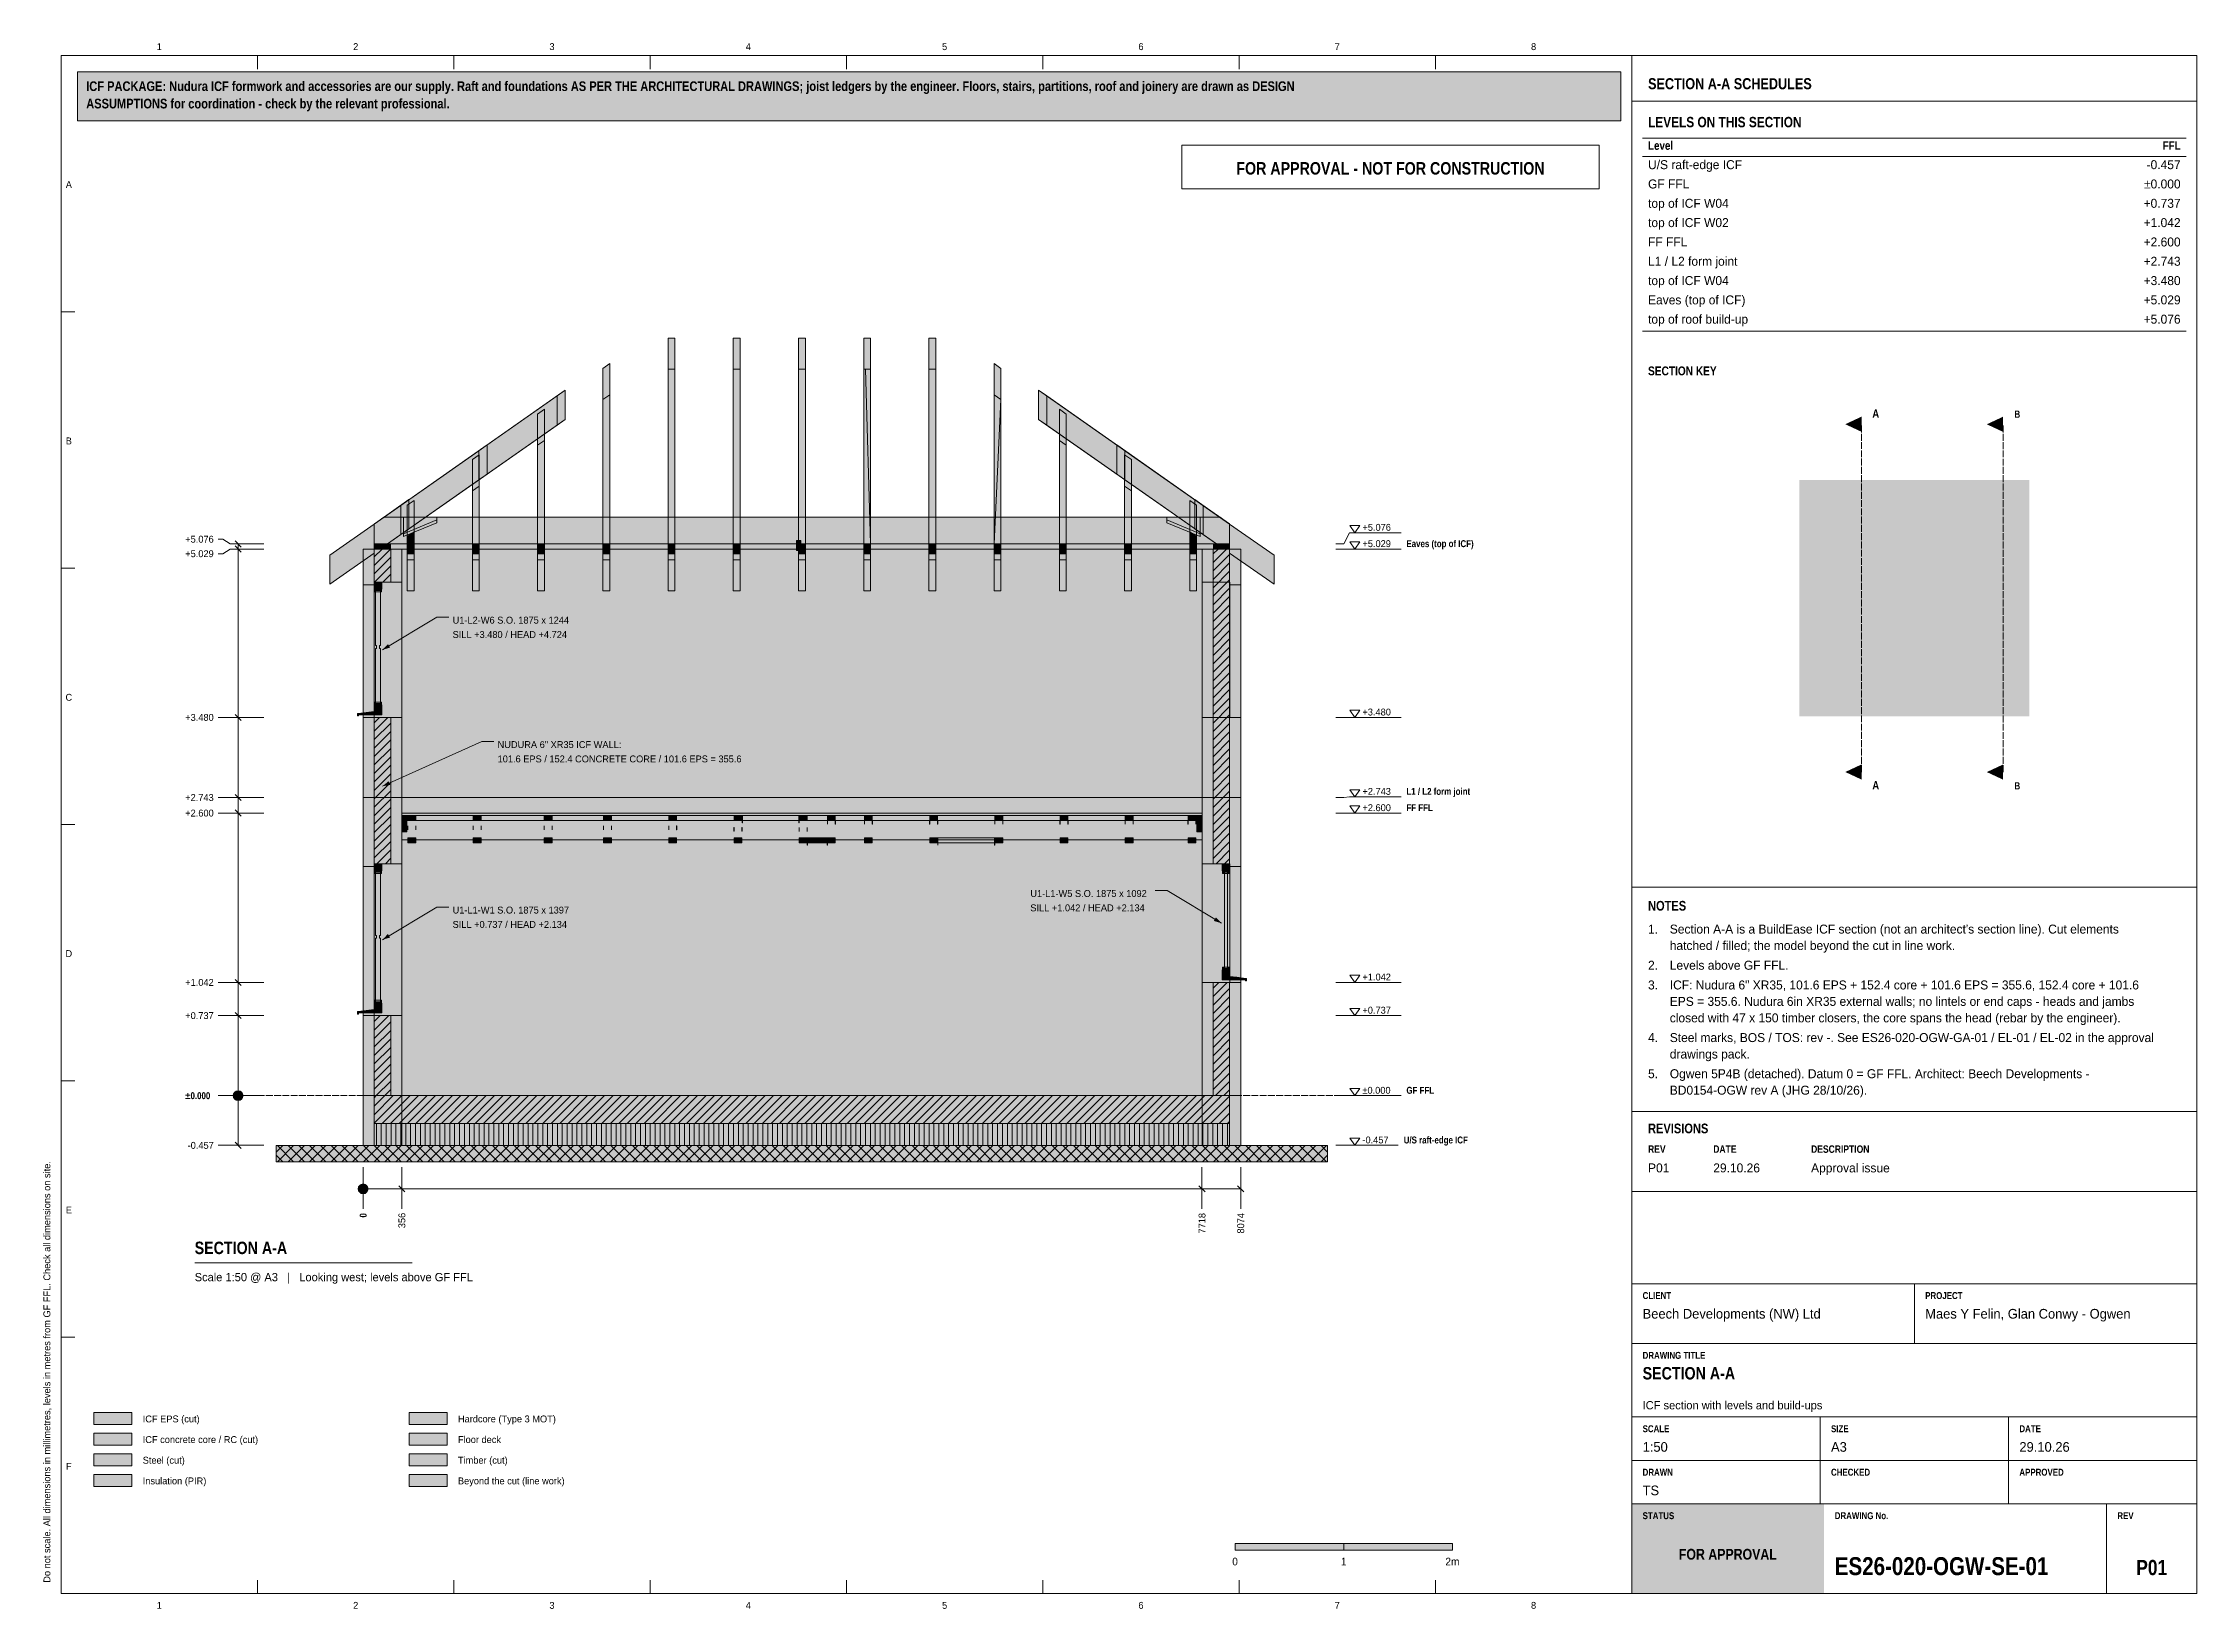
# Model space of a CAD drawing. Header units: millimetres. Extents: x 17 to 413, y 4 to 292.
import ezdxf
from ezdxf.enums import TextEntityAlignment as Align

# ---------------------------------------------------------------- set-up
doc = ezdxf.new("R2010")
doc.units = ezdxf.units.MM
doc.linetypes.add('DASHED', pattern=[1.524, 1.27, -0.254])
for name, color, linetype in [('FILL-C_B2B2B8', 7, 'Continuous'), ('FILL-C_BDBDBF', 7, 'Continuous'), ('FILL-C_CCB294', 7, 'Continuous'), ('FILL-EPS', 7, 'Continuous'), ('FILL-INK', 7, 'Continuous'), ('FILL-LIGHT', 7, 'Continuous'), ('FILL-MASONRY_FILL', 7, 'Continuous'), ('FILL-RED', 7, 'Continuous'), ('FILL-STEEL', 7, 'Continuous'), ('FILL-STEEL_GREY', 7, 'Continuous'), ('FILL-TEAL', 7, 'Continuous'), ('FILL-TIMBER', 7, 'Continuous'), ('FILL-WHITE', 7, 'Continuous'), ('LINE-C_B2B2B8-DASH', 7, 'DASHED'), ('LINE-C_BF9E33', 7, 'Continuous'), ('LINE-CORE', 7, 'Continuous'), ('LINE-INK', 7, 'Continuous'), ('LINE-RED', 7, 'Continuous'), ('LINE-RED-DASH', 7, 'DASHED'), ('LINE-STEEL-DASH', 7, 'DASHED'), ('LINE-STEEL_GREY', 7, 'Continuous'), ('LINE-TEAL', 7, 'Continuous'), ('LINE-TIMBER_DK', 7, 'Continuous'), ('TEXT-C_B2B2B8', 7, 'Continuous'), ('TEXT-EPS', 7, 'Continuous'), ('TEXT-INK', 7, 'Continuous'), ('TEXT-RED', 7, 'Continuous'), ('TEXT-STEEL', 7, 'Continuous'), ('TEXT-STEEL_GREY', 7, 'Continuous'), ('TEXT-TEAL', 7, 'Continuous'), ('TEXT-TEAL_DK', 7, 'Continuous'), ('TEXT-WHITE', 7, 'Continuous')]:
    doc.layers.add(name, color=color, linetype=linetype)
doc.styles.add('OpenSansCondensed-Bold', font='OpenSansCondensed-Bold.ttf')

msp = doc.modelspace()

# ---------------------------------------------------------------- texts
at = {"layer": 'TEXT-C_B2B2B8', "style": 'OpenSansCondensed-Bold'}
for p in [(379.94, 223.35), (379.94, 154.96)]:
    msp.add_text('B', height=1.32, dxfattribs=at).set_placement(p, align=Align.CENTER)
at = {"layer": 'TEXT-EPS', "style": 'OpenSansCondensed-Bold'}
msp.add_text('STATUS', height=1.27, dxfattribs=at).set_placement((311, 20.7))
at = {"layer": 'TEXT-INK', "style": 'OpenSansCondensed-Bold'}
for s, height, p in [('ASSUMPTIONS for coordination - check by the relevant professional.', 1.778, (24.6, 280.27)), ('ICF PACKAGE: Nudura ICF formwork and accessories are our supply. Raft and foundations AS PER THE ARCHITECTURAL DRAWINGS; joist ledgers by the engineer. Floors, stairs, partitions, roof and joinery are drawn as DESIGN', 1.778, (24.6, 283.47)), ('LEVELS ON THIS SECTION', 1.905, (312, 276.8)), ('NOTES', 1.778, (312, 132.67)), ('±0.000', 1.27, (42.82, 97.98)), ('REVISIONS', 1.778, (312, 91.7)), ('SECTION A-A', 2.286, (44.56, 69.47)), ('SECTION A-A', 2.286, (311, 46.4)), ('ES26-020-OGW-SE-01', 3.302, (346.36, 10.4))]:
    msp.add_text(s, height=height, dxfattribs=at).set_placement(p)
at = {"layer": 'TEXT-INK'}
for s, height, p in [('U/S raft-edge ICF', 1.651, (312, 269.09)), ('GF FFL', 1.651, (312, 265.54)), ('top of ICF W04', 1.651, (312, 261.98)), ('top of ICF W02', 1.651, (312, 258.43)), ('FF FFL', 1.651, (312, 254.87)), ('L1 / L2 form joint', 1.651, (312, 251.32)), ('top of ICF W04', 1.651, (312, 247.76)), ('Eaves (top of ICF)', 1.651, (312, 244.21)), ('top of roof build-up', 1.651, (312, 240.66)), ('+5.076', 1.27, (259.44, 202.55)), ('+5.076', 1.27, (42.82, 200.37)), ('+5.029', 1.27, (42.82, 197.7)), ('+5.029', 1.27, (259.44, 199.55)), ('U1-L2-W6 S.O. 1875 x 1244', 1.27, (92.02, 185.47)), ('SILL +3.480 / HEAD +4.724', 1.27, (92.02, 182.83)), ('+3.480', 1.27, (42.82, 167.58)), ('+3.480', 1.27, (259.44, 168.57)), ('NUDURA 6" XR35 ICF WALL:', 1.27, (100.3, 162.58)), ('101.6 EPS / 152.4 CONCRETE CORE / 101.6 EPS = 355.6', 1.27, (100.3, 159.94)), ('+2.743', 1.27, (259.44, 153.97)), ('+2.743', 1.27, (42.82, 152.84)), ('+2.600', 1.27, (42.82, 149.98)), ('+2.600', 1.27, (259.44, 150.97)), ('U1-L1-W5 S.O. 1875 x 1092', 1.27, (198.33, 135.18)), ('SILL +0.737 / HEAD +2.134', 1.27, (92.02, 129.49)), ('U1-L1-W1 S.O. 1875 x 1397', 1.27, (92.02, 132.13)), ('SILL +1.042 / HEAD +2.134', 1.27, (198.33, 132.54)), ('1.', 1.651, (312, 128.44)), ("Section A-A is a BuildEase ICF section (not an architect's section line). Cut elements", 1.651, (316, 128.44)), ('hatched / filled; the model beyond the cut in line work.', 1.651, (316, 125.42)), ('2.', 1.651, (312, 121.79)), ('Levels above GF FFL.', 1.651, (316, 121.79)), ('+1.042', 1.27, (42.82, 118.82)), ('+1.042', 1.27, (259.44, 119.81)), ('3.', 1.651, (312, 118.16)), ('ICF: Nudura 6" XR35, 101.6 EPS + 152.4 core + 101.6 EPS = 355.6, 152.4 core + 101.6', 1.651, (316, 118.16)), ('+0.737', 1.27, (259.44, 113.71)), ('EPS = 355.6. Nudura 6in XR35 external walls; no lintels or end caps - heads and jambs', 1.651, (316, 115.14)), ('+0.737', 1.27, (42.82, 112.72)), ('closed with 47 x 150 timber closers, the core spans the head (rebar by the engineer).', 1.651, (316, 112.11)), ('4.', 1.651, (312, 108.48)), ('drawings pack.', 1.651, (316, 105.45)), ('Steel marks, BOS / TOS: rev -. See ES26-020-OGW-GA-01 / EL-01 / EL-02 in the approval', 1.651, (316, 108.48)), ('5.', 1.651, (312, 101.83)), ('Ogwen 5P4B (detached). Datum 0 = GF FFL. Architect: Beech Developments -', 1.651, (316, 101.83)), ('±0.000', 1.27, (259.44, 98.97)), ('BD0154-OGW rev A (JHG 28/10/26).', 1.651, (316, 98.8)), ('-0.457', 1.27, (43.26, 88.84)), ('-0.457', 1.27, (259.44, 89.83)), ('P01', 1.651, (312, 84.5)), ('29.10.26', 1.651, (324, 84.5)), ('Approval issue', 1.651, (342, 84.5)), ('Beech Developments (NW) Ltd', 1.778, (311, 57.6)), ('Maes Y Felin, Glan Conwy - Ogwen', 1.778, (363, 57.6)), ('ICF EPS (cut)', 1.27, (35, 38.5)), ('Hardcore (Type 3 MOT)', 1.27, (93, 38.5)), ('ICF concrete core / RC (cut)', 1.27, (35, 34.7)), ('Floor deck', 1.27, (93, 34.7)), ('Steel (cut)', 1.27, (35, 30.9)), ('Timber (cut)', 1.27, (93, 30.9)), ('1:50', 1.778, (311, 33.1)), ('A3', 1.778, (345.67, 33.1)), ('29.10.26', 1.778, (380.33, 33.1)), ('Insulation (PIR)', 1.27, (35, 27.1)), ('Beyond the cut (line work)', 1.27, (93, 27.1)), ('TS', 1.778, (311, 25.1))]:
    msp.add_text(s, height=height, dxfattribs=at).set_placement(p)
for s, p in [('-0.457', (410, 269.09)), ('±0.000', (410, 265.54)), ('+0.737', (410, 261.98)), ('+1.042', (410, 258.43)), ('+2.600', (410, 254.87)), ('+2.743', (410, 251.32)), ('+3.480', (410, 247.76)), ('+5.029', (410, 244.21)), ('+5.076', (410, 240.66))]:
    msp.add_text(s, height=1.651, dxfattribs=at).set_placement(p, align=Align.RIGHT)
at = {"layer": 'TEXT-INK', "style": 'OpenSansCondensed-Bold'}
msp.add_text('0', height=1.27, rotation=90, dxfattribs=at).set_placement((76.2, 76.19))
at = {"layer": 'TEXT-INK'}
for s, p in [('356', (83.32, 74.23)), ('7718', (230.56, 73.25)), ('8074', (237.68, 73.25))]:
    msp.add_text(s, height=1.27, rotation=90, dxfattribs=at).set_placement(p)
for s, height, p in [('0', 1.4, (236, 12.2)), ('1', 1.4, (256, 12.2)), ('2m', 1.397, (276, 12.2))]:
    msp.add_text(s, height=height, dxfattribs=at).set_placement(p, align=Align.CENTER)
at = {"layer": 'TEXT-INK', "style": 'OpenSansCondensed-Bold'}
msp.add_text('P01', height=2.794, dxfattribs=at).set_placement((404.68, 10.4), align=Align.CENTER)
at = {"layer": 'TEXT-RED', "style": 'OpenSansCondensed-Bold'}
for s, height, p in [('FOR APPROVAL - NOT FOR CONSTRUCTION', 2.286, (264.6, 268.1)), ('A', 1.52, (353.9, 223.36)), ('A', 1.52, (353.9, 154.97))]:
    msp.add_text(s, height=height, dxfattribs=at).set_placement(p, align=Align.CENTER)
at = {"layer": 'TEXT-STEEL', "style": 'OpenSansCondensed-Bold'}
for s, p in [('Eaves (top of ICF)', (267.54, 199.55)), ('L1 / L2 form joint', (267.54, 153.97)), ('FF FFL', (267.54, 150.97)), ('GF FFL', (267.54, 98.97)), ('U/S raft-edge ICF', (267.04, 89.83))]:
    msp.add_text(s, height=1.27, dxfattribs=at).set_placement(p)
at = {"layer": 'TEXT-STEEL_GREY'}
for s, p in [('1', (38.06, 291)), ('2', (74.19, 291)), ('3', (110.31, 291)), ('4', (146.44, 291)), ('5', (182.56, 291)), ('6', (218.69, 291)), ('7', (254.81, 291)), ('8', (290.94, 291)), ('A', (21.4, 265.62)), ('B', (21.4, 218.45)), ('C', (21.4, 171.28)), ('D', (21.4, 124.12)), ('E', (21.4, 76.95)), ('F', (21.4, 29.78)), ('1', (38.06, 4.2)), ('2', (74.19, 4.2)), ('3', (110.31, 4.2)), ('4', (146.44, 4.2)), ('5', (182.56, 4.2)), ('6', (218.69, 4.2)), ('7', (254.81, 4.2)), ('8', (290.94, 4.2))]:
    msp.add_text(s, height=1.27, dxfattribs=at).set_placement(p, align=Align.CENTER)
at = {"layer": 'TEXT-STEEL_GREY', "style": 'OpenSansCondensed-Bold'}
for s, height, p in [('Level', 1.575, (312, 272.65)), ('REV', 1.372, (312, 88.1)), ('DATE', 1.372, (324, 88.1)), ('DESCRIPTION', 1.3716, (342, 88.1)), ('CLIENT', 1.27, (311, 61.2)), ('PROJECT', 1.27, (363, 61.2)), ('DRAWING TITLE', 1.27, (311, 50.2)), ('SCALE', 1.27, (311, 36.7)), ('SIZE', 1.27, (345.67, 36.7)), ('DATE', 1.27, (380.33, 36.7)), ('DRAWN', 1.27, (311, 28.7)), ('CHECKED', 1.27, (345.67, 28.7)), ('APPROVED', 1.27, (380.33, 28.7)), ('DRAWING No.', 1.27, (346.36, 20.7)), ('REV', 1.27, (398.36, 20.7))]:
    msp.add_text(s, height=height, dxfattribs=at).set_placement(p)
msp.add_text('FFL', height=1.575, dxfattribs=at).set_placement((410, 272.65), align=Align.RIGHT)
at = {"layer": 'TEXT-STEEL_GREY'}
msp.add_text('Do not scale. All dimensions in millimetres, levels in metres from GF FFL. Check all dimensions on site.', height=1.27, rotation=90, dxfattribs=at).set_placement((18, 9))
for s, p in [('Scale 1:50 @ A3   |   Looking west; levels above GF FFL', (44.56, 64.47)), ('ICF section with levels and build-ups', (311, 40.9))]:
    msp.add_text(s, height=1.524, dxfattribs=at).set_placement(p)
at = {"layer": 'TEXT-TEAL', "style": 'OpenSansCondensed-Bold'}
msp.add_text('SECTION A-A SCHEDULES', height=2.032, dxfattribs=at).set_placement((312, 283.8))
at = {"layer": 'TEXT-TEAL_DK', "style": 'OpenSansCondensed-Bold'}
msp.add_text('SECTION KEY', height=1.6256, dxfattribs=at).set_placement((312, 231.16))
at = {"layer": 'TEXT-WHITE', "style": 'OpenSansCondensed-Bold'}
msp.add_text('FOR APPROVAL', height=1.9812, dxfattribs=at).set_placement((326.68, 13.25), align=Align.CENTER)

# ---------------------------------------------------------------- hatches: boundary and pattern name
at = {"layer": 'FILL-C_B2B2B8', "true_color": 0xb2b2b8}
h = msp.add_hatch(color=256, dxfattribs=at)
h.dxf.hatch_style = 1
h.paths.add_polyline_path([(374.34, 222.15), (377.34, 220.75), (377.34, 223.55)])
h = msp.add_hatch(color=256, dxfattribs=at)
h.dxf.hatch_style = 1
h.paths.add_polyline_path([(374.34, 158.16), (377.34, 156.76), (377.34, 159.56)])
at = {"layer": 'FILL-C_BDBDBF', "true_color": 0xbdbdbf}
h = msp.add_hatch(color=256, dxfattribs=at)
h.dxf.hatch_style = 1
h.paths.add_polyline_path([(80.64, 193.12), (80.12, 193.12), (77.59, 193.12), (77.59, 199.2), (80.64, 199.2)])
h = msp.add_hatch(color=256, dxfattribs=at)
h.dxf.hatch_style = 1
h.paths.add_polyline_path([(235.01, 141.3), (232.79, 141.3), (231.96, 141.3), (231.96, 199.2), (235.01, 199.2)])
h = msp.add_hatch(color=256, dxfattribs=at)
h.dxf.hatch_style = 1
h.paths.add_polyline_path([(80.64, 168.22), (80.64, 141.3), (80.12, 141.3), (77.59, 141.3), (77.59, 168.22), (80.09, 168.22)])
h = msp.add_hatch(color=256, dxfattribs=at)
h.dxf.hatch_style = 1
h.paths.add_polyline_path([(232.13, 98.62), (231.96, 98.62), (231.96, 119.45), (232.18, 119.45), (232.21, 119.45), (233.1, 119.45), (235.01, 119.45), (235.01, 98.62), (232.98, 98.62)])
h = msp.add_hatch(color=256, dxfattribs=at)
h.dxf.hatch_style = 1
h.paths.add_polyline_path([(80.64, 113.36), (80.64, 98.62), (77.97, 98.62), (77.59, 98.62), (77.59, 113.36), (80.09, 113.36)])
h = msp.add_hatch(color=256, dxfattribs=at)
h.dxf.hatch_style = 1
h.paths.add_polyline_path([(26, 34.3), (33, 34.3), (33, 36.5), (26, 36.5)])
at = {"layer": 'FILL-C_CCB294', "true_color": 0xccb294}
h = msp.add_hatch(color=256, dxfattribs=at)
h.dxf.hatch_style = 1
h.paths.add_polyline_path([(77.59, 199.2), (77.59, 199.45), (77.59, 200.14), (79.8, 200.14), (80.59, 200.14), (80.59, 199.89), (80.59, 199.2), (78.39, 199.2)])
h = msp.add_hatch(color=256, dxfattribs=at)
h.dxf.hatch_style = 1
h.paths.add_polyline_path([(77.59, 199.2), (77.59, 199.45), (77.59, 200.14), (79.8, 200.14), (80.59, 200.14), (80.59, 199.89), (80.59, 199.2), (78.39, 199.2)])
h = msp.add_hatch(color=256, dxfattribs=at)
h.dxf.hatch_style = 1
h.paths.add_polyline_path([(232.01, 199.2), (232.01, 199.45), (232.01, 200.14), (234.22, 200.14), (235.01, 200.14), (235.01, 199.89), (235.01, 199.2), (232.8, 199.2)])
h = msp.add_hatch(color=256, dxfattribs=at)
h.dxf.hatch_style = 1
h.paths.add_polyline_path([(232.01, 199.2), (232.01, 199.45), (232.01, 200.14), (234.22, 200.14), (235.01, 200.14), (235.01, 199.89), (235.01, 199.2), (232.8, 199.2)])
at = {"layer": 'FILL-EPS', "true_color": 0xccffff}
h = msp.add_hatch(color=256, dxfattribs=at)
h.dxf.hatch_style = 1
h.paths.add_polyline_path([(75.56, 193.57), (75.56, 199.2), (77.59, 199.2), (77.59, 193.12), (77.57, 193.12), (77.57, 192.86), (77.57, 192.62), (76.57, 192.62), (75.56, 192.62)])
h = msp.add_hatch(color=256, dxfattribs=at)
h.dxf.hatch_style = 1
h.paths.add_polyline_path([(80.64, 193.12), (80.64, 199.2), (80.91, 199.2), (82.67, 199.2), (82.67, 197.5), (82.67, 197.16), (82.67, 196.75), (82.67, 196.25), (82.67, 195.23), (82.67, 193.12)])
h = msp.add_hatch(color=256, dxfattribs=at)
h.dxf.hatch_style = 1
h.paths.add_polyline_path([(229.93, 199.2), (231.96, 199.2), (231.96, 141.3), (229.93, 141.3), (229.93, 143.29), (229.93, 153.48), (229.93, 158.47), (229.93, 159.69), (229.93, 168.22), (229.93, 172.28), (229.93, 193.12), (229.93, 193.41), (229.93, 194.31)])
h = msp.add_hatch(color=256, dxfattribs=at)
h.dxf.hatch_style = 1
h.paths.add_polyline_path([(237.04, 196.41), (237.04, 195.55), (237.04, 192.62), (237.04, 188.4), (237.04, 168.22), (237.04, 165.39), (237.04, 153.48), (237.04, 150.04), (237.04, 149.62), (237.04, 149.13), (237.04, 148.05), (237.04, 144.75), (237.04, 140.8), (236.16, 140.8), (235.03, 140.8), (235.03, 141.08), (235.03, 141.3), (235.01, 141.3), (235.01, 199.2), (235.28, 199.2), (237.04, 199.2), (237.04, 197.35), (237.04, 197.12)])
h = msp.add_hatch(color=256, dxfattribs=at)
h.dxf.hatch_style = 1
h.paths.add_polyline_path([(77.57, 141.3), (77.57, 141.05), (77.57, 140.8), (76.57, 140.8), (75.56, 140.8), (75.56, 142.64), (75.56, 153.48), (75.56, 157.63), (75.56, 168.22), (76.57, 168.22), (77.57, 168.22), (77.59, 168.22), (77.59, 141.3)])
h = msp.add_hatch(color=256, dxfattribs=at)
h.dxf.hatch_style = 1
h.paths.add_polyline_path([(82.67, 149.36), (82.67, 148.58), (82.67, 147.57), (82.67, 145.53), (82.67, 141.3), (80.64, 141.3), (80.64, 168.22), (82.67, 168.22), (82.67, 166.03), (82.67, 153.48), (82.67, 150.06)])
h = msp.add_hatch(color=256, dxfattribs=at)
h.dxf.hatch_style = 1
h.paths.add_polyline_path([(229.93, 98.62), (229.93, 112.82), (229.93, 119.45), (231.96, 119.45), (231.96, 98.62)])
h = msp.add_hatch(color=256, dxfattribs=at)
h.dxf.hatch_style = 1
h.paths.add_polyline_path([(237.04, 91.74), (237.04, 89.47), (236.54, 89.47), (235.01, 89.47), (235.01, 96.35), (235.01, 98.62), (235.01, 119.45), (235.91, 119.45), (237.04, 119.45), (237.04, 113.14), (237.04, 98.62)])
h = msp.add_hatch(color=256, dxfattribs=at)
h.dxf.hatch_style = 1
h.paths.add_polyline_path([(77.59, 98.62), (77.59, 91.74), (77.59, 89.47), (77.09, 89.47), (75.56, 89.47), (75.56, 96.35), (75.56, 98.62), (75.56, 104.58), (75.56, 113.36), (76.57, 113.36), (77.57, 113.36), (77.59, 113.36), (77.59, 98.62)])
h = msp.add_hatch(color=256, dxfattribs=at)
h.dxf.hatch_style = 1
h.paths.add_polyline_path([(80.64, 113.36), (82.67, 113.36), (82.67, 110.22), (82.67, 98.62), (80.64, 98.62)])
h = msp.add_hatch(color=256, dxfattribs=at)
h.dxf.hatch_style = 1
h.paths.add_polyline_path([(26, 38.1), (33, 38.1), (33, 40.3), (26, 40.3)])
at = {"layer": 'FILL-INK', "true_color": 0x1a1a1f}
h = msp.add_hatch(color=256, dxfattribs=at)
h.dxf.hatch_style = 1
h.paths.add_polyline_path([(79.12, 180.66), (80.12, 181.71), (80.51, 181.06)])
h = msp.add_hatch(color=256, dxfattribs=at)
h.dxf.hatch_style = 1
h.paths.add_polyline_path([(79.12, 155.56), (80.24, 156.48), (80.55, 155.78)])
at = {"layer": 'FILL-INK', "true_color": 0x1a1a1a}
h = msp.add_hatch(color=256, dxfattribs=at)
h.dxf.hatch_style = 1
h.paths.add_polyline_path([(83.81, 147.53), (83.8, 147.53), (83.79, 147.53), (83.79, 147.85), (83.79, 148.26), (83.8, 148.26), (83.81, 148.26), (83.81, 147.85)])
h = msp.add_hatch(color=256, dxfattribs=at)
h.dxf.hatch_style = 1
h.paths.add_polyline_path([(85.28, 147.53), (85.27, 147.53), (85.25, 147.53), (85.25, 147.85), (85.25, 148.26), (85.27, 148.26), (85.28, 148.26), (85.28, 147.85)])
h = msp.add_hatch(color=256, dxfattribs=at)
h.dxf.hatch_style = 1
h.paths.add_polyline_path([(95.81, 147.53), (95.8, 147.53), (95.79, 147.53), (95.79, 147.85), (95.79, 148.26), (95.8, 148.26), (95.81, 148.26), (95.81, 147.85)])
h = msp.add_hatch(color=256, dxfattribs=at)
h.dxf.hatch_style = 1
h.paths.add_polyline_path([(97.28, 147.85), (97.28, 147.53), (97.27, 147.53), (97.25, 147.53), (97.25, 147.85), (97.25, 148.26), (97.27, 148.26), (97.28, 148.26)])
h = msp.add_hatch(color=256, dxfattribs=at)
h.dxf.hatch_style = 1
h.paths.add_polyline_path([(108.89, 147.53), (108.88, 147.53), (108.87, 147.53), (108.87, 147.85), (108.87, 148.26), (108.88, 148.26), (108.89, 148.26), (108.89, 147.85)])
h = msp.add_hatch(color=256, dxfattribs=at)
h.dxf.hatch_style = 1
h.paths.add_polyline_path([(110.36, 147.53), (110.34, 147.53), (110.33, 147.53), (110.33, 147.85), (110.33, 148.26), (110.35, 148.26), (110.36, 148.26), (110.36, 147.85)])
h = msp.add_hatch(color=256, dxfattribs=at)
h.dxf.hatch_style = 1
h.paths.add_polyline_path([(119.81, 147.53), (119.8, 147.53), (119.79, 147.53), (119.79, 147.85), (119.79, 148.26), (119.8, 148.26), (119.81, 148.26), (119.81, 147.85)])
h = msp.add_hatch(color=256, dxfattribs=at)
h.dxf.hatch_style = 1
h.paths.add_polyline_path([(121.28, 147.53), (121.27, 147.53), (121.25, 147.53), (121.25, 147.85), (121.25, 148.26), (121.27, 148.26), (121.28, 148.26), (121.28, 147.85)])
h = msp.add_hatch(color=256, dxfattribs=at)
h.dxf.hatch_style = 1
h.paths.add_polyline_path([(131.81, 147.53), (131.8, 147.53), (131.79, 147.53), (131.79, 147.85), (131.79, 148.26), (131.8, 148.26), (131.81, 148.26), (131.81, 147.85)])
h = msp.add_hatch(color=256, dxfattribs=at)
h.dxf.hatch_style = 1
h.paths.add_polyline_path([(133.28, 147.53), (133.27, 147.53), (133.25, 147.53), (133.25, 147.85), (133.25, 148.26), (133.27, 148.26), (133.28, 148.26), (133.28, 147.85)])
h = msp.add_hatch(color=256, dxfattribs=at)
h.dxf.hatch_style = 1
h.paths.add_polyline_path([(143.81, 147.26), (143.8, 147.26), (143.79, 147.26), (143.79, 147.63), (143.79, 147.99), (143.8, 147.99), (143.81, 147.99), (143.81, 147.63)])
h = msp.add_hatch(color=256, dxfattribs=at)
h.dxf.hatch_style = 1
h.paths.add_polyline_path([(145.28, 147.26), (145.27, 147.26), (145.25, 147.26), (145.25, 147.63), (145.25, 147.99), (145.27, 147.99), (145.28, 147.99), (145.28, 147.63)])
h = msp.add_hatch(color=256, dxfattribs=at)
h.dxf.hatch_style = 1
h.paths.add_polyline_path([(155.81, 147.59), (155.81, 147.22), (155.8, 147.22), (155.79, 147.22), (155.79, 147.59), (155.79, 147.94), (155.8, 147.94), (155.81, 147.94)])
h = msp.add_hatch(color=256, dxfattribs=at)
h.dxf.hatch_style = 1
h.paths.add_polyline_path([(157.28, 147.22), (157.27, 147.22), (157.25, 147.22), (157.25, 147.59), (157.25, 147.94), (157.27, 147.94), (157.28, 147.94), (157.28, 147.59)])
h = msp.add_hatch(color=256, dxfattribs=at)
h.dxf.hatch_style = 1
h.paths.add_polyline_path([(161, 148.74), (161, 148.6), (160.98, 148.6), (160.98, 148.6), (160.98, 148.74), (160.98, 149.31), (161, 149.31), (161, 149.31)])
h = msp.add_hatch(color=256, dxfattribs=at)
h.dxf.hatch_style = 1
h.paths.add_polyline_path([(162.47, 148.6), (162.45, 148.6), (162.44, 148.6), (162.44, 148.74), (162.44, 149.31), (162.46, 149.31), (162.47, 149.31), (162.47, 148.74)])
h = msp.add_hatch(color=256, dxfattribs=at)
h.dxf.hatch_style = 1
h.paths.add_polyline_path([(167.81, 148.6), (167.8, 148.6), (167.79, 148.6), (167.79, 148.74), (167.79, 149.31), (167.81, 149.31), (167.81, 149.31), (167.81, 148.74)])
h = msp.add_hatch(color=256, dxfattribs=at)
h.dxf.hatch_style = 1
h.paths.add_polyline_path([(169.28, 148.6), (169.26, 148.6), (169.25, 148.6), (169.25, 148.74), (169.25, 149.31), (169.27, 149.31), (169.28, 149.31), (169.28, 148.74)])
h = msp.add_hatch(color=256, dxfattribs=at)
h.dxf.hatch_style = 1
h.paths.add_polyline_path([(179.81, 148.6), (179.8, 148.6), (179.79, 148.6), (179.79, 148.74), (179.79, 149.31), (179.81, 149.31), (179.81, 149.31), (179.81, 148.74)])
h = msp.add_hatch(color=256, dxfattribs=at)
h.dxf.hatch_style = 1
h.paths.add_polyline_path([(181.28, 148.6), (181.26, 148.6), (181.25, 148.6), (181.25, 148.74), (181.25, 149.31), (181.27, 149.31), (181.28, 149.31), (181.28, 148.74)])
h = msp.add_hatch(color=256, dxfattribs=at)
h.dxf.hatch_style = 1
h.paths.add_polyline_path([(191.81, 148.6), (191.8, 148.6), (191.79, 148.6), (191.79, 148.74), (191.79, 149.31), (191.81, 149.31), (191.81, 149.31), (191.81, 148.74)])
h = msp.add_hatch(color=256, dxfattribs=at)
h.dxf.hatch_style = 1
h.paths.add_polyline_path([(193.28, 148.74), (193.28, 148.6), (193.26, 148.6), (193.25, 148.6), (193.25, 148.74), (193.25, 149.31), (193.27, 149.31), (193.28, 149.31)])
h = msp.add_hatch(color=256, dxfattribs=at)
h.dxf.hatch_style = 1
h.paths.add_polyline_path([(203.81, 148.6), (203.8, 148.6), (203.79, 148.6), (203.79, 148.74), (203.79, 149.31), (203.81, 149.31), (203.81, 149.31), (203.81, 148.74)])
h = msp.add_hatch(color=256, dxfattribs=at)
h.dxf.hatch_style = 1
h.paths.add_polyline_path([(205.28, 148.6), (205.26, 148.6), (205.25, 148.6), (205.25, 148.74), (205.25, 149.31), (205.27, 149.31), (205.28, 149.31), (205.28, 148.74)])
h = msp.add_hatch(color=256, dxfattribs=at)
h.dxf.hatch_style = 1
h.paths.add_polyline_path([(215.81, 148.6), (215.8, 148.6), (215.79, 148.6), (215.79, 148.74), (215.79, 149.31), (215.81, 149.31), (215.81, 149.31), (215.81, 148.74)])
h = msp.add_hatch(color=256, dxfattribs=at)
h.dxf.hatch_style = 1
h.paths.add_polyline_path([(217.28, 148.6), (217.26, 148.6), (217.25, 148.6), (217.25, 148.74), (217.25, 149.31), (217.27, 149.31), (217.28, 149.31), (217.28, 148.74)])
h = msp.add_hatch(color=256, dxfattribs=at)
h.dxf.hatch_style = 1
h.paths.add_polyline_path([(227.35, 148.6), (227.33, 148.6), (227.33, 148.6), (227.33, 148.74), (227.33, 149.31), (227.35, 149.31), (227.35, 149.31), (227.35, 148.74)])
h = msp.add_hatch(color=256, dxfattribs=at)
h.dxf.hatch_style = 1
h.paths.add_polyline_path([(228.81, 148.6), (228.8, 148.6), (228.79, 148.6), (228.79, 148.74), (228.79, 149.31), (228.81, 149.31), (228.81, 149.31), (228.81, 148.74)])
at = {"layer": 'FILL-INK', "true_color": 0x1a1a1f}
h = msp.add_hatch(color=256, dxfattribs=at)
h.dxf.hatch_style = 1
h.paths.add_polyline_path([(233.49, 130.37), (232.09, 130.77), (232.48, 131.42)])
h = msp.add_hatch(color=256, dxfattribs=at)
h.dxf.hatch_style = 1
h.paths.add_polyline_path([(79.12, 127.32), (80.12, 128.37), (80.51, 127.72)])
at = {"layer": 'FILL-INK', "true_color": 0x14141a}
h = msp.add_hatch(color=256, dxfattribs=at)
h.dxf.hatch_style = 1
h.paths.add_polyline_path([(236, 15), (256, 15), (256, 16.2), (236, 16.2)])
at = {"layer": 'FILL-LIGHT', "true_color": 0xcccccf}
h = msp.add_hatch(color=256, dxfattribs=at)
h.dxf.hatch_style = 1
h.paths.add_polyline_path([(119.23, 93.47), (77.59, 93.47), (77.59, 94.84), (77.59, 98.62), (193.37, 98.62), (235.01, 98.62), (235.01, 97.26), (235.01, 93.47)])
at = {"layer": 'FILL-MASONRY_FILL', "true_color": 0xe0d9cc}
h = msp.add_hatch(color=256, dxfattribs=at)
h.dxf.hatch_style = 1
h.paths.add_polyline_path([(119.43, 86.47), (59.56, 86.47), (59.56, 87.4), (59.56, 89.47), (193.17, 89.47), (253.04, 89.47), (253.04, 88.55), (253.04, 86.47)])
h = msp.add_hatch(color=256, dxfattribs=at)
h.dxf.hatch_style = 1
h.paths.add_polyline_path([(84, 38.1), (91, 38.1), (91, 40.3), (84, 40.3)])
at = {"layer": 'FILL-RED', "true_color": 0xcc141a}
h = msp.add_hatch(color=256, dxfattribs=at)
h.dxf.hatch_style = 1
h.paths.add_polyline_path([(348.3, 222.16), (351.3, 220.76), (351.3, 223.56)])
h = msp.add_hatch(color=256, dxfattribs=at)
h.dxf.hatch_style = 1
h.paths.add_polyline_path([(348.3, 158.17), (351.3, 156.77), (351.3, 159.57)])
at = {"layer": 'FILL-STEEL', "true_color": 0x0d2973}
h = msp.add_hatch(color=256, dxfattribs=at)
h.dxf.hatch_style = 1
h.paths.add_polyline_path([(26, 30.5), (33, 30.5), (33, 32.7), (26, 32.7)])
at = {"layer": 'FILL-STEEL_GREY', "true_color": 0x737378}
h = msp.add_hatch(color=256, dxfattribs=at)
h.dxf.hatch_style = 1
h.paths.add_polyline_path([(339.85, 211.91), (339.84, 211.92), (339.85, 211.91), (382.14, 211.91), (382.14, 168.41), (382.15, 168.4), (382.16, 168.39), (382.15, 168.4), (382.15, 168.4), (382.14, 168.41), (382.14, 168.41), (382.14, 168.41), (339.85, 168.41), (339.85, 211.91)])
h.paths.add_polyline_path([(341.77, 209.99), (341.77, 170.32), (380.23, 170.32), (380.23, 209.99), (341.77, 209.99)], flags=0)
h = msp.add_hatch(color=256, dxfattribs=at)
h.dxf.hatch_style = 1
h.paths.add_polyline_path([(82.67, 150.6), (82.67, 150.62), (85.2, 150.62), (130.67, 150.62), (133.2, 150.62), (178.67, 150.62), (181.2, 150.62), (226.67, 150.62), (226.85, 150.62), (229.93, 150.62), (229.93, 150.2), (229.93, 150.18), (229.76, 150.18), (226.67, 150.18), (224.15, 150.18), (178.67, 150.18), (176.15, 150.18), (130.67, 150.18), (128.15, 150.18), (82.67, 150.18)])
h = msp.add_hatch(color=256, dxfattribs=at)
h.dxf.hatch_style = 1
h.paths.add_polyline_path([(84, 34.3), (91, 34.3), (91, 36.5), (84, 36.5)])
at = {"layer": 'FILL-TEAL', "true_color": 0x009e85}
h = msp.add_hatch(color=256, dxfattribs=at)
h.dxf.hatch_style = 1
h.paths.add_polyline_path([(309.01, 7), (344.37, 7), (344.37, 23.5), (309.01, 23.5)])
at = {"layer": 'FILL-TIMBER', "true_color": 0xedd6a8}
h = msp.add_hatch(color=256, dxfattribs=at)
h.dxf.hatch_style = 1
h.paths.add_polyline_path([(132.93, 238.02), (132.93, 232.85), (132.93, 232.28), (131.77, 232.28), (131.67, 232.28), (131.67, 232.42), (131.67, 232.72), (131.67, 238.02), (132.81, 238.02)])
h = msp.add_hatch(color=256, dxfattribs=at)
h.dxf.hatch_style = 1
h.paths.add_polyline_path([(144.93, 238.02), (144.93, 233.79), (144.93, 232.28), (144, 232.28), (143.67, 232.28), (143.67, 232.73), (143.67, 233.71), (143.67, 238.02), (144.6, 238.02)])
h = msp.add_hatch(color=256, dxfattribs=at)
h.dxf.hatch_style = 1
h.paths.add_polyline_path([(156.13, 238.02), (156.93, 238.02), (156.93, 234.39), (156.93, 232.28), (156.15, 232.28), (155.67, 232.28), (155.67, 232.94), (155.67, 234.39), (155.67, 238.02)])
h = msp.add_hatch(color=256, dxfattribs=at)
h.dxf.hatch_style = 1
h.paths.add_polyline_path([(168, 238.02), (168.93, 238.02), (168.93, 233.71), (168.93, 232.28), (168.02, 232.28), (167.67, 232.28), (167.67, 232.75), (167.67, 233.79), (167.67, 238.02)])
h = msp.add_hatch(color=256, dxfattribs=at)
h.dxf.hatch_style = 1
h.paths.add_polyline_path([(180.93, 238.02), (180.93, 232.72), (180.93, 232.28), (179.8, 232.28), (179.67, 232.28), (179.67, 232.46), (179.67, 232.85), (179.67, 238.02), (180.84, 238.02)])
h = msp.add_hatch(color=256, dxfattribs=at)
h.dxf.hatch_style = 1
h.paths.add_polyline_path([(78.74, 191.58), (78.66, 191.58), (78.58, 191.58), (78.3, 191.58), (78.02, 191.58), (77.94, 191.58), (77.86, 191.58), (77.86, 191.32), (77.68, 191.32), (77.68, 191.57), (77.68, 191.82), (77.6, 191.82), (77.6, 192.42), (77.6, 193.02), (78.3, 193.02), (79, 193.02), (79, 192.42), (79, 191.82), (78.92, 191.82), (78.92, 191.57), (78.92, 191.32), (78.74, 191.32)])
h = msp.add_hatch(color=256, dxfattribs=at)
h.dxf.hatch_style = 1
h.paths.add_polyline_path([(77.86, 180.55), (77.86, 180.92), (77.94, 180.92), (78.02, 180.92), (78.02, 181.14), (78.02, 181.17), (78.02, 181.42), (77.94, 181.42), (77.86, 181.42), (77.86, 191.32), (78.02, 191.32), (78.3, 191.32), (78.58, 191.32), (78.74, 191.32), (78.74, 181.79), (78.74, 181.42), (78.66, 181.42), (78.58, 181.42), (78.58, 181.2), (78.58, 181.17), (78.58, 180.92), (78.66, 180.92), (78.74, 180.92), (78.74, 171.02), (78.58, 171.02), (78.3, 171.02), (78.02, 171.02), (77.86, 171.02)])
h = msp.add_hatch(color=256, dxfattribs=at)
h.dxf.hatch_style = 1
h.paths.add_polyline_path([(74.6, 168.48), (74.5, 168.48), (74.5, 168.72), (74.5, 168.96), (74.56, 168.96), (74.62, 168.96), (76.11, 169.14), (77.6, 169.32), (77.6, 169.92), (77.6, 170.52), (77.68, 170.52), (77.68, 170.77), (77.68, 171.02), (77.86, 171.02), (77.86, 170.76), (77.93, 170.76), (78.02, 170.76), (78.3, 170.76), (78.58, 170.76), (78.65, 170.76), (78.74, 170.76), (78.74, 171.02), (78.92, 171.02), (78.92, 170.77), (78.92, 170.52), (79, 170.52), (79, 169.92), (79, 169.32), (79, 169.02), (79, 168.72), (76.85, 168.72), (74.7, 168.72), (74.7, 168.6), (74.7, 168.48)])
h = msp.add_hatch(color=256, dxfattribs=at)
h.dxf.hatch_style = 1
h.paths.add_polyline_path([(83.61, 150.18), (83.61, 149.45), (83.61, 147.18), (82.9, 147.18), (82.67, 147.18), (82.67, 147.91), (82.67, 150.18), (83.38, 150.18)])
h = msp.add_hatch(color=256, dxfattribs=at)
h.dxf.hatch_style = 1
h.paths.add_polyline_path([(85.25, 150.18), (85.25, 149.85), (85.25, 149.24), (84.32, 149.24), (83.81, 149.24), (83.81, 149.57), (83.81, 150.18), (84.75, 150.18)])
h = msp.add_hatch(color=256, dxfattribs=at)
h.dxf.hatch_style = 1
h.paths.add_polyline_path([(97.25, 150.18), (97.25, 149.85), (97.25, 149.24), (96.32, 149.24), (95.81, 149.24), (95.81, 149.57), (95.81, 150.18), (96.75, 150.18)])
h = msp.add_hatch(color=256, dxfattribs=at)
h.dxf.hatch_style = 1
h.paths.add_polyline_path([(110.33, 150.18), (110.33, 149.85), (110.33, 149.24), (109.4, 149.24), (108.89, 149.24), (108.89, 149.57), (108.89, 150.18), (109.83, 150.18)])
h = msp.add_hatch(color=256, dxfattribs=at)
h.dxf.hatch_style = 1
h.paths.add_polyline_path([(121.25, 150.18), (121.25, 149.85), (121.25, 149.24), (120.32, 149.24), (119.81, 149.24), (119.81, 149.57), (119.81, 150.18), (120.75, 150.18)])
h = msp.add_hatch(color=256, dxfattribs=at)
h.dxf.hatch_style = 1
h.paths.add_polyline_path([(133.25, 150.18), (133.25, 149.85), (133.25, 149.24), (132.32, 149.24), (131.81, 149.24), (131.81, 149.57), (131.81, 150.18), (132.75, 150.18)])
h = msp.add_hatch(color=256, dxfattribs=at)
h.dxf.hatch_style = 1
h.paths.add_polyline_path([(145.25, 150.18), (145.25, 149.85), (145.25, 149.24), (144.32, 149.24), (143.81, 149.24), (143.81, 149.57), (143.81, 150.18), (144.74, 150.18)])
h = msp.add_hatch(color=256, dxfattribs=at)
h.dxf.hatch_style = 1
h.paths.add_polyline_path([(157.25, 150.18), (157.25, 149.8), (157.25, 149.24), (156.4, 149.24), (155.81, 149.24), (155.81, 149.62), (155.81, 150.18), (156.67, 150.18)])
h = msp.add_hatch(color=256, dxfattribs=at)
h.dxf.hatch_style = 1
h.paths.add_polyline_path([(162.44, 150.18), (162.44, 149.76), (162.44, 149.24), (161.64, 149.24), (161, 149.24), (161, 149.65), (161, 150.18), (161.81, 150.18)])
h = msp.add_hatch(color=256, dxfattribs=at)
h.dxf.hatch_style = 1
h.paths.add_polyline_path([(169.25, 150.18), (169.25, 149.76), (169.25, 149.24), (168.45, 149.24), (167.81, 149.24), (167.81, 149.65), (167.81, 150.18), (168.62, 150.18)])
h = msp.add_hatch(color=256, dxfattribs=at)
h.dxf.hatch_style = 1
h.paths.add_polyline_path([(181.25, 150.18), (181.25, 149.76), (181.25, 149.24), (180.45, 149.24), (179.81, 149.24), (179.81, 149.65), (179.81, 150.18), (180.62, 150.18)])
h = msp.add_hatch(color=256, dxfattribs=at)
h.dxf.hatch_style = 1
h.paths.add_polyline_path([(193.25, 150.18), (193.25, 149.76), (193.25, 149.24), (192.45, 149.24), (191.81, 149.24), (191.81, 149.65), (191.81, 150.18), (192.62, 150.18)])
h = msp.add_hatch(color=256, dxfattribs=at)
h.dxf.hatch_style = 1
h.paths.add_polyline_path([(205.25, 150.18), (205.25, 149.76), (205.25, 149.24), (204.45, 149.24), (203.81, 149.24), (203.81, 149.65), (203.81, 150.18), (204.62, 150.18)])
h = msp.add_hatch(color=256, dxfattribs=at)
h.dxf.hatch_style = 1
h.paths.add_polyline_path([(217.25, 150.18), (217.25, 149.76), (217.25, 149.24), (216.45, 149.24), (215.81, 149.24), (215.81, 149.65), (215.81, 150.18), (216.62, 150.18)])
h = msp.add_hatch(color=256, dxfattribs=at)
h.dxf.hatch_style = 1
h.paths.add_polyline_path([(228.79, 150.18), (228.79, 149.76), (228.79, 149.24), (227.98, 149.24), (227.35, 149.24), (227.35, 149.65), (227.35, 150.18), (228.16, 150.18)])
h = msp.add_hatch(color=256, dxfattribs=at)
h.dxf.hatch_style = 1
h.paths.add_polyline_path([(229.93, 150.18), (229.93, 149.45), (229.93, 147.18), (229.22, 147.18), (228.99, 147.18), (228.99, 147.91), (228.99, 150.18), (229.7, 150.18)])
h = msp.add_hatch(color=256, dxfattribs=at)
h.dxf.hatch_style = 1
h.paths.add_polyline_path([(84.76, 146.06), (85.25, 146.06), (85.25, 145.74), (85.25, 145.12), (84.31, 145.12), (83.81, 145.12), (83.81, 145.44), (83.81, 146.06)])
h = msp.add_hatch(color=256, dxfattribs=at)
h.dxf.hatch_style = 1
h.paths.add_polyline_path([(97.25, 146.06), (97.25, 145.74), (97.25, 145.12), (96.31, 145.12), (95.81, 145.12), (95.81, 145.44), (95.81, 146.06), (96.76, 146.06)])
h = msp.add_hatch(color=256, dxfattribs=at)
h.dxf.hatch_style = 1
h.paths.add_polyline_path([(110.33, 146.06), (110.33, 145.74), (110.33, 145.12), (109.39, 145.12), (108.89, 145.12), (108.89, 145.44), (108.89, 146.06), (109.84, 146.06)])
h = msp.add_hatch(color=256, dxfattribs=at)
h.dxf.hatch_style = 1
h.paths.add_polyline_path([(121.25, 146.06), (121.25, 145.74), (121.25, 145.12), (120.31, 145.12), (119.81, 145.12), (119.81, 145.44), (119.81, 146.06), (120.76, 146.06)])
h = msp.add_hatch(color=256, dxfattribs=at)
h.dxf.hatch_style = 1
h.paths.add_polyline_path([(133.25, 146.06), (133.25, 145.74), (133.25, 145.12), (132.31, 145.12), (131.81, 145.12), (131.81, 145.44), (131.81, 146.06), (132.76, 146.06)])
h = msp.add_hatch(color=256, dxfattribs=at)
h.dxf.hatch_style = 1
h.paths.add_polyline_path([(145.25, 146.06), (145.25, 145.73), (145.25, 145.12), (144.32, 145.12), (143.81, 145.12), (143.81, 145.45), (143.81, 146.06), (144.75, 146.06)])
h = msp.add_hatch(color=256, dxfattribs=at)
h.dxf.hatch_style = 1
h.paths.add_polyline_path([(157.25, 146.06), (157.25, 145.69), (157.25, 145.12), (156.39, 145.12), (155.81, 145.12), (155.81, 145.49), (155.81, 146.06), (156.68, 146.06)])
h = msp.add_hatch(color=256, dxfattribs=at)
h.dxf.hatch_style = 1
h.paths.add_polyline_path([(160.35, 145.12), (157.34, 145.12), (157.34, 145.91), (157.34, 146.06), (157.91, 146.06), (160.92, 146.06), (160.92, 145.27), (160.92, 145.12)])
h = msp.add_hatch(color=256, dxfattribs=at)
h.dxf.hatch_style = 1
h.paths.add_polyline_path([(161.82, 146.06), (162.44, 146.06), (162.44, 145.65), (162.44, 145.12), (161.63, 145.12), (161, 145.12), (161, 145.53), (161, 146.06)])
h = msp.add_hatch(color=256, dxfattribs=at)
h.dxf.hatch_style = 1
h.paths.add_polyline_path([(169.25, 146.06), (169.25, 145.65), (169.25, 145.12), (168.44, 145.12), (167.81, 145.12), (167.81, 145.53), (167.81, 146.06), (168.63, 146.06)])
h = msp.add_hatch(color=256, dxfattribs=at)
h.dxf.hatch_style = 1
h.paths.add_polyline_path([(181.25, 146.06), (181.25, 145.65), (181.25, 145.12), (180.44, 145.12), (179.81, 145.12), (179.81, 145.53), (179.81, 146.06), (180.63, 146.06)])
h = msp.add_hatch(color=256, dxfattribs=at)
h.dxf.hatch_style = 1
h.paths.add_polyline_path([(193.25, 146.06), (193.25, 145.65), (193.25, 145.12), (192.44, 145.12), (191.81, 145.12), (191.81, 145.53), (191.81, 146.06), (192.63, 146.06)])
h = msp.add_hatch(color=256, dxfattribs=at)
h.dxf.hatch_style = 1
h.paths.add_polyline_path([(205.25, 146.06), (205.25, 145.65), (205.25, 145.12), (204.44, 145.12), (203.81, 145.12), (203.81, 145.53), (203.81, 146.06), (204.63, 146.06)])
h = msp.add_hatch(color=256, dxfattribs=at)
h.dxf.hatch_style = 1
h.paths.add_polyline_path([(217.25, 146.06), (217.25, 145.65), (217.25, 145.12), (216.44, 145.12), (215.81, 145.12), (215.81, 145.53), (215.81, 146.06), (216.63, 146.06)])
h = msp.add_hatch(color=256, dxfattribs=at)
h.dxf.hatch_style = 1
h.paths.add_polyline_path([(228.79, 146.06), (228.79, 145.65), (228.79, 145.12), (227.98, 145.12), (227.35, 145.12), (227.35, 145.53), (227.35, 146.06), (228.17, 146.06)])
h = msp.add_hatch(color=256, dxfattribs=at)
h.dxf.hatch_style = 1
h.paths.add_polyline_path([(78.74, 139.76), (78.66, 139.76), (78.58, 139.76), (78.3, 139.76), (78.02, 139.76), (77.94, 139.76), (77.86, 139.76), (77.86, 139.5), (77.68, 139.5), (77.68, 139.75), (77.68, 140), (77.6, 140), (77.6, 140.6), (77.6, 141.2), (78.3, 141.2), (79, 141.2), (79, 140.6), (79, 140), (78.92, 140), (78.92, 139.75), (78.92, 139.5), (78.74, 139.5)])
h = msp.add_hatch(color=256, dxfattribs=at)
h.dxf.hatch_style = 1
h.paths.add_polyline_path([(77.86, 127.11), (77.86, 127.58), (77.94, 127.58), (78.02, 127.58), (78.02, 127.79), (78.02, 127.83), (78.02, 128.08), (77.94, 128.08), (77.86, 128.08), (77.86, 139.5), (78.02, 139.5), (78.3, 139.5), (78.58, 139.5), (78.74, 139.5), (78.74, 128.55), (78.74, 128.08), (78.66, 128.08), (78.58, 128.08), (78.58, 127.87), (78.58, 127.83), (78.58, 127.58), (78.66, 127.58), (78.74, 127.58), (78.74, 116.16), (78.58, 116.16), (78.3, 116.16), (78.02, 116.16), (77.86, 116.16)])
h = msp.add_hatch(color=256, dxfattribs=at)
h.dxf.hatch_style = 1
h.paths.add_polyline_path([(233.69, 139.5), (233.69, 139.86), (233.69, 140), (233.61, 140), (233.61, 140.67), (233.61, 141.2), (234.22, 141.2), (235.01, 141.2), (235.01, 140.53), (235.01, 140), (234.93, 140), (234.93, 139.64), (234.93, 139.5), (234.59, 139.5), (234.59, 139.76), (234.18, 139.76), (234.03, 139.76), (234.03, 139.5)])
h = msp.add_hatch(color=256, dxfattribs=at)
h.dxf.hatch_style = 1
h.paths.add_polyline_path([(234.04, 122.25), (234.03, 122.25), (234.03, 134.85), (234.03, 139.5), (234.57, 139.5), (234.59, 139.5), (234.59, 126.9), (234.59, 122.25)])
h = msp.add_hatch(color=256, dxfattribs=at)
h.dxf.hatch_style = 1
h.paths.add_polyline_path([(233.69, 121.75), (233.69, 122.11), (233.69, 122.25), (234.03, 122.25), (234.03, 122), (234.43, 122), (234.59, 122), (234.59, 122.25), (234.93, 122.25), (234.93, 121.9), (234.93, 121.75), (235.01, 121.75), (235.01, 121.08), (235.01, 120.56), (236.31, 120.4), (237.99, 120.19), (238.04, 120.19), (238.11, 120.19), (238.11, 119.93), (238.11, 119.72), (238.02, 119.72), (237.91, 119.72), (237.91, 119.85), (237.91, 119.95), (236.02, 119.95), (233.61, 119.95), (233.61, 120.29), (233.61, 120.56), (233.61, 121.23), (233.61, 121.75)])
h = msp.add_hatch(color=256, dxfattribs=at)
h.dxf.hatch_style = 1
h.paths.add_polyline_path([(74.7, 113.62), (74.6, 113.62), (74.5, 113.62), (74.5, 113.86), (74.5, 114.1), (74.56, 114.1), (74.62, 114.1), (76.11, 114.28), (77.6, 114.46), (77.6, 115.06), (77.6, 115.66), (77.68, 115.66), (77.68, 115.91), (77.68, 116.16), (77.86, 116.16), (77.86, 115.9), (77.93, 115.9), (78.02, 115.9), (78.3, 115.9), (78.58, 115.9), (78.65, 115.9), (78.74, 115.9), (78.74, 116.16), (78.92, 116.16), (78.92, 115.91), (78.92, 115.66), (79, 115.66), (79, 115.06), (79, 114.46), (79, 114.16), (79, 113.86), (76.85, 113.86), (74.7, 113.86), (74.7, 113.74)])
at = {"layer": 'FILL-TIMBER', "true_color": 0xfced9e}
h = msp.add_hatch(color=256, dxfattribs=at)
h.dxf.hatch_style = 1
h.paths.add_polyline_path([(235.01, 89.47), (119.23, 89.47), (77.59, 89.47), (77.59, 90), (77.59, 91.47), (77.59, 92), (77.59, 93.47), (193.37, 93.47), (235.01, 93.47), (235.01, 92.95), (235.01, 91.47), (235.01, 90.95)])
at = {"layer": 'FILL-TIMBER', "true_color": 0xedd6a8}
h = msp.add_hatch(color=256, dxfattribs=at)
h.dxf.hatch_style = 1
h.paths.add_polyline_path([(84, 30.5), (91, 30.5), (91, 32.7), (84, 32.7)])
at = {"layer": 'FILL-TIMBER', "true_color": 0xfced9e}
h = msp.add_hatch(color=256, dxfattribs=at)
h.dxf.hatch_style = 1
h.paths.add_polyline_path([(26, 26.7), (33, 26.7), (33, 28.9), (26, 28.9)])
at = {"layer": 'FILL-WHITE', "true_color": 0xfff5f0}
h = msp.add_hatch(color=256, dxfattribs=at)
h.dxf.hatch_style = 1
h.paths.add_polyline_path([(23, 278), (307, 278), (307, 287), (23, 287)])
at = {"layer": 'FILL-WHITE', "true_color": 0xffffff}
h = msp.add_hatch(color=256, dxfattribs=at)
h.dxf.hatch_style = 1
h.paths.add_polyline_path([(131.67, 204.08), (131.67, 204.08), (131.67, 238.02), (132.81, 238.02), (132.81, 238.02), (132.93, 238.02), (132.93, 204.08), (132.93, 197.23), (131.67, 197.23)])
h = msp.add_hatch(color=256, dxfattribs=at)
h.dxf.hatch_style = 1
h.paths.add_polyline_path([(143.67, 204.08), (143.67, 238.02), (144.59, 238.02), (144.6, 238.02), (144.6, 238.02), (144.6, 238.02), (144.6, 238.02), (144.6, 238.02), (144.6, 238.02), (144.93, 238.02), (144.93, 204.08), (144.93, 204.08), (144.93, 197.23), (143.67, 197.23), (143.67, 204.08)])
h = msp.add_hatch(color=256, dxfattribs=at)
h.dxf.hatch_style = 1
h.paths.add_polyline_path([(155.67, 238.02), (155.67, 238.02), (156.93, 238.02), (156.93, 204.08), (156.93, 204.05), (156.93, 204.05), (156.93, 197.23), (155.67, 197.23)])
h = msp.add_hatch(color=256, dxfattribs=at)
h.dxf.hatch_style = 1
h.paths.add_polyline_path([(167.67, 238.02), (168, 238.02), (168.93, 238.02), (168.93, 204.08), (168.93, 204.05), (168.93, 204.05), (168.93, 197.23), (167.67, 197.23), (167.67, 204.08)])
h = msp.add_hatch(color=256, dxfattribs=at)
h.dxf.hatch_style = 1
h.paths.add_polyline_path([(179.67, 204.08), (179.67, 204.08), (179.67, 238.02), (180.83, 238.02), (180.84, 238.02), (180.84, 238.02), (180.84, 238.02), (180.93, 238.02), (180.93, 204.08), (180.93, 204.08), (180.93, 197.23), (180.93, 197.23), (180.93, 197.23), (179.67, 197.23), (179.67, 204.08)])
h = msp.add_hatch(color=256, dxfattribs=at)
h.dxf.hatch_style = 1
h.paths.add_polyline_path([(119.67, 232.44), (119.67, 232.44), (119.67, 232.44), (119.67, 232.44), (120.93, 233.33), (120.93, 204.08), (120.93, 204.08), (120.93, 197.23), (119.67, 197.23)])
h = msp.add_hatch(color=256, dxfattribs=at)
h.dxf.hatch_style = 1
h.paths.add_polyline_path([(120.93, 233.33), (120.93, 227.58), (120.93, 227.58), (119.67, 226.7), (119.67, 232.44), (119.67, 232.44)])
h = msp.add_hatch(color=256, dxfattribs=at)
h.dxf.hatch_style = 1
h.paths.add_polyline_path([(131.77, 232.28), (132.93, 232.28), (132.93, 200.14), (131.67, 200.14), (131.67, 232.28)])
h = msp.add_hatch(color=256, dxfattribs=at)
h.dxf.hatch_style = 1
h.paths.add_polyline_path([(144, 232.28), (144.93, 232.28), (144.93, 200.14), (144.93, 200.14), (144.93, 200.11), (144.93, 200.11), (144.93, 200.14), (143.67, 200.14), (143.67, 232.28)])
h = msp.add_hatch(color=256, dxfattribs=at)
h.dxf.hatch_style = 1
h.paths.add_polyline_path([(156.14, 232.28), (156.93, 232.28), (156.93, 200.14), (156.93, 200.14), (155.67, 200.14), (155.67, 232.28), (155.67, 232.28)])
h = msp.add_hatch(color=256, dxfattribs=at)
h.dxf.hatch_style = 1
h.paths.add_polyline_path([(167.67, 232.28), (167.67, 232.28), (167.67, 232.28), (167.67, 232.28), (168.02, 232.28), (168.93, 200.14), (167.67, 200.14)])
h = msp.add_hatch(color=256, dxfattribs=at)
h.dxf.hatch_style = 1
h.paths.add_polyline_path([(168.93, 232.28), (168.93, 200.14), (168.02, 232.28)])
h = msp.add_hatch(color=256, dxfattribs=at)
h.dxf.hatch_style = 1
h.paths.add_polyline_path([(179.8, 232.28), (180.93, 232.28), (180.93, 200.14), (179.67, 200.14), (179.67, 232.28)])
h = msp.add_hatch(color=256, dxfattribs=at)
h.dxf.hatch_style = 1
h.paths.add_polyline_path([(191.67, 204.08), (191.67, 233.33), (192.93, 232.44), (192.93, 232.44), (192.93, 232.44), (192.93, 197.23), (192.93, 197.23), (192.93, 197.23), (191.67, 197.23), (191.67, 204.08)])
h = msp.add_hatch(color=256, dxfattribs=at)
h.dxf.hatch_style = 1
h.paths.add_polyline_path([(191.67, 233.33), (191.67, 233.33), (192.93, 232.44), (192.93, 226.7), (192.93, 226.7), (192.93, 226.7), (192.93, 226.7), (191.67, 227.58), (191.67, 233.33), (191.67, 233.33)])
h = msp.add_hatch(color=256, dxfattribs=at)
h.dxf.hatch_style = 1
h.paths.add_polyline_path([(77.59, 203.8), (112.75, 228.41), (112.75, 223.04), (80.04, 200.14), (77.59, 200.14), (77.59, 198.43), (69.42, 192.71), (69.42, 198.08)])
h = msp.add_hatch(color=256, dxfattribs=at)
h.dxf.hatch_style = 1
h.paths.add_polyline_path([(69.42, 198.08), (77.59, 203.8), (111.24, 227.36), (111.24, 221.99), (80.04, 200.14), (77.59, 200.14), (77.59, 198.43), (69.42, 192.71)])
h = msp.add_hatch(color=256, dxfattribs=at)
h.dxf.hatch_style = 1
h.paths.add_polyline_path([(111.24, 221.99), (111.24, 221.99), (111.24, 227.36), (112.75, 228.41), (112.75, 228.41), (112.75, 228.41), (112.75, 228.41), (112.75, 223.04), (111.24, 221.99), (111.24, 221.99)])
h = msp.add_hatch(color=256, dxfattribs=at)
h.dxf.hatch_style = 1
h.paths.add_polyline_path([(120.93, 227.58), (120.93, 200.14), (119.67, 200.14), (119.67, 226.7)])
h = msp.add_hatch(color=256, dxfattribs=at)
h.dxf.hatch_style = 1
h.paths.add_polyline_path([(191.67, 227.58), (192.93, 226.7), (191.67, 200.14)])
h = msp.add_hatch(color=256, dxfattribs=at)
h.dxf.hatch_style = 1
h.paths.add_polyline_path([(192.93, 226.7), (192.93, 200.14), (191.67, 200.14)])
h = msp.add_hatch(color=256, dxfattribs=at)
h.dxf.hatch_style = 1
h.paths.add_polyline_path([(199.86, 228.41), (199.86, 228.41), (199.85, 228.42)])
h = msp.add_hatch(color=256, dxfattribs=at)
h.dxf.hatch_style = 1
h.paths.add_polyline_path([(199.86, 228.41), (201.37, 227.36), (201.37, 221.99), (201.37, 221.99), (201.37, 221.99), (201.37, 221.99), (199.86, 223.04), (199.86, 228.41), (199.86, 228.41), (199.86, 228.41)])
h = msp.add_hatch(color=256, dxfattribs=at)
h.dxf.hatch_style = 1
h.paths.add_polyline_path([(235.01, 203.8), (235.01, 203.8), (235.01, 203.8), (243.18, 198.08), (243.18, 198.08), (243.18, 192.71), (235.01, 198.43), (235.01, 200.14), (232.57, 200.14), (199.86, 223.04), (199.86, 228.41)])
h = msp.add_hatch(color=256, dxfattribs=at)
h.dxf.hatch_style = 1
h.paths.add_polyline_path([(201.37, 227.36), (235.01, 203.8), (235.01, 203.8), (235.01, 203.8), (235.01, 203.8), (243.18, 198.08), (243.18, 198.08), (243.18, 192.71), (235.01, 198.43), (235.01, 200.14), (232.57, 200.14), (232.57, 200.14), (232.57, 200.14), (201.37, 221.99)])
h = msp.add_hatch(color=256, dxfattribs=at)
h.dxf.hatch_style = 1
h.paths.add_polyline_path([(107.67, 224.04), (107.67, 224.04), (108.93, 224.92), (108.93, 204.08), (108.93, 197.23), (107.67, 197.23)])
h = msp.add_hatch(color=256, dxfattribs=at)
h.dxf.hatch_style = 1
h.paths.add_polyline_path([(108.93, 224.92), (108.93, 219.18), (107.67, 218.3), (107.67, 224.04)])
h = msp.add_hatch(color=256, dxfattribs=at)
h.dxf.hatch_style = 1
h.paths.add_polyline_path([(204.93, 224.04), (204.93, 204.08), (204.93, 204.08), (204.93, 197.23), (204.93, 197.23), (204.93, 197.23), (203.67, 197.23), (203.67, 204.08), (203.67, 204.08), (203.67, 204.08), (203.67, 224.92), (203.67, 224.92)])
h = msp.add_hatch(color=256, dxfattribs=at)
h.dxf.hatch_style = 1
h.paths.add_polyline_path([(204.93, 224.04), (204.93, 218.3), (204.93, 218.3), (203.67, 219.18), (203.67, 224.92), (203.67, 224.92)])
h = msp.add_hatch(color=256, dxfattribs=at)
h.dxf.hatch_style = 1
h.paths.add_polyline_path([(69.42, 198.08), (69.42, 198.08), (77.59, 203.8), (77.59, 203.8), (98.37, 218.35), (98.37, 212.97), (80.04, 200.14), (80.04, 200.14), (80.04, 200.14), (80.04, 200.14), (77.59, 200.14), (77.59, 198.43), (77.59, 198.43), (77.59, 198.43), (69.42, 192.71), (69.42, 198.08)])
h = msp.add_hatch(color=256, dxfattribs=at)
h.dxf.hatch_style = 1
h.paths.add_polyline_path([(96.86, 217.29), (98.37, 218.35), (98.37, 212.97), (96.86, 211.92)])
h = msp.add_hatch(color=256, dxfattribs=at)
h.dxf.hatch_style = 1
h.paths.add_polyline_path([(107.67, 218.3), (107.67, 218.3), (108.93, 219.18), (108.93, 200.14), (108.93, 200.14), (108.93, 200.14), (108.93, 200.14), (107.67, 200.14), (107.67, 218.3), (107.67, 218.3)])
h = msp.add_hatch(color=256, dxfattribs=at)
h.dxf.hatch_style = 1
h.paths.add_polyline_path([(203.67, 200.14), (203.67, 200.14), (203.67, 219.18), (204.93, 218.3), (204.93, 218.3), (204.93, 200.14), (203.67, 200.14), (203.67, 200.14)])
h = msp.add_hatch(color=256, dxfattribs=at)
h.dxf.hatch_style = 1
h.paths.add_polyline_path([(214.24, 218.35), (214.24, 218.35), (214.23, 218.35)])
h = msp.add_hatch(color=256, dxfattribs=at)
h.dxf.hatch_style = 1
h.paths.add_polyline_path([(214.24, 218.35), (215.75, 217.29), (215.75, 211.92), (214.24, 212.97)])
h = msp.add_hatch(color=256, dxfattribs=at)
h.dxf.hatch_style = 1
h.paths.add_polyline_path([(214.24, 218.35), (235.01, 203.8), (235.01, 203.8), (235.01, 203.8), (243.18, 198.08), (243.18, 198.08), (243.18, 198.08), (243.21, 198.06), (243.18, 198.08), (243.18, 192.71), (243.18, 192.71), (235.01, 198.43), (235.01, 200.14), (232.57, 200.14), (232.57, 200.14), (232.57, 200.14), (232.57, 200.14), (232.57, 200.14), (214.24, 212.97), (214.24, 218.35)])
h = msp.add_hatch(color=256, dxfattribs=at)
h.dxf.hatch_style = 1
h.paths.add_polyline_path([(69.42, 198.08), (77.59, 203.8), (96.86, 217.29), (96.86, 211.92), (80.04, 200.14), (77.59, 200.14), (77.59, 198.43), (69.42, 192.71)])
h = msp.add_hatch(color=256, dxfattribs=at)
h.dxf.hatch_style = 1
h.paths.add_polyline_path([(95.67, 215.64), (96.93, 216.52), (96.93, 204.08), (96.93, 197.23), (95.67, 197.23), (95.67, 197.23), (95.67, 197.23), (95.67, 215.64)])
h = msp.add_hatch(color=256, dxfattribs=at)
h.dxf.hatch_style = 1
h.paths.add_polyline_path([(96.93, 216.52), (96.93, 210.78), (95.67, 209.9), (95.67, 215.64), (95.67, 215.64)])
h = msp.add_hatch(color=256, dxfattribs=at)
h.dxf.hatch_style = 1
h.paths.add_polyline_path([(216.93, 215.64), (216.93, 204.08), (216.93, 197.23), (216.93, 197.23), (216.93, 197.23), (215.67, 197.23), (215.67, 204.08), (215.67, 204.08), (215.67, 204.08), (215.67, 216.52)])
h = msp.add_hatch(color=256, dxfattribs=at)
h.dxf.hatch_style = 1
h.paths.add_polyline_path([(216.93, 215.64), (216.93, 209.9), (216.93, 209.9), (215.67, 210.78), (215.67, 216.52)])
h = msp.add_hatch(color=256, dxfattribs=at)
h.dxf.hatch_style = 1
h.paths.add_polyline_path([(215.75, 211.92), (215.75, 211.92), (215.75, 217.29), (235.01, 203.8), (235.01, 203.8), (235.01, 203.8), (235.01, 203.8), (235.01, 203.8), (243.18, 198.08), (243.18, 198.08), (243.18, 192.71), (235.01, 198.43), (235.01, 200.14), (232.57, 200.14), (215.75, 211.92), (215.75, 211.92)])
h = msp.add_hatch(color=256, dxfattribs=at)
h.dxf.hatch_style = 1
h.paths.add_polyline_path([(95.67, 209.9), (95.67, 209.9), (96.93, 210.78), (96.93, 200.14), (95.67, 200.14), (95.67, 209.9), (95.67, 209.9)])
h = msp.add_hatch(color=256, dxfattribs=at)
h.dxf.hatch_style = 1
h.paths.add_polyline_path([(215.67, 200.14), (215.67, 210.78), (216.93, 209.9), (216.93, 209.9), (216.93, 200.14), (215.67, 200.14)])
h = msp.add_hatch(color=256, dxfattribs=at)
h.dxf.hatch_style = 1
h.paths.add_polyline_path([(69.42, 198.08), (69.42, 198.08), (77.59, 203.8), (77.59, 203.8), (83.98, 208.28), (83.98, 202.9), (80.04, 200.14), (77.59, 200.14), (77.59, 198.43), (69.42, 192.71)])
h = msp.add_hatch(color=256, dxfattribs=at)
h.dxf.hatch_style = 1
h.paths.add_polyline_path([(69.42, 198.08), (77.59, 203.8), (77.59, 203.8), (77.59, 203.8), (77.62, 203.82), (77.62, 203.82), (82.48, 207.22), (82.48, 201.85), (80.04, 200.14), (77.59, 200.14), (77.59, 198.43), (69.42, 192.71)])
h = msp.add_hatch(color=256, dxfattribs=at)
h.dxf.hatch_style = 1
h.paths.add_polyline_path([(82.48, 207.22), (83.98, 208.28), (83.98, 202.9), (82.48, 201.85)])
h = msp.add_hatch(color=256, dxfattribs=at)
h.dxf.hatch_style = 1
h.paths.add_polyline_path([(83.67, 207.24), (84.93, 208.12), (84.93, 197.23), (83.67, 197.23), (83.67, 204.08)])
h = msp.add_hatch(color=256, dxfattribs=at)
h.dxf.hatch_style = 1
h.paths.add_polyline_path([(84.93, 208.12), (84.93, 202.38), (83.67, 201.49), (83.67, 207.24)])
h = msp.add_hatch(color=256, dxfattribs=at)
h.dxf.hatch_style = 1
h.paths.add_polyline_path([(227.67, 208.12), (228.93, 207.24), (228.93, 207.24), (228.93, 197.23), (228.93, 197.23), (228.93, 197.23), (227.67, 197.23), (227.67, 204.08)])
h = msp.add_hatch(color=256, dxfattribs=at)
h.dxf.hatch_style = 1
h.paths.add_polyline_path([(228.93, 207.24), (228.93, 201.49), (228.93, 201.49), (227.67, 202.38), (227.67, 208.12), (227.67, 208.12)])
h = msp.add_hatch(color=256, dxfattribs=at)
h.dxf.hatch_style = 1
h.paths.add_polyline_path([(228.62, 208.28), (228.62, 208.28), (228.61, 208.28)])
h = msp.add_hatch(color=256, dxfattribs=at)
h.dxf.hatch_style = 1
h.paths.add_polyline_path([(228.62, 208.28), (230.13, 207.22), (230.13, 201.85), (228.62, 202.9)])
h = msp.add_hatch(color=256, dxfattribs=at)
h.dxf.hatch_style = 1
h.paths.add_polyline_path([(235.01, 203.8), (235.01, 203.8), (235.01, 203.8), (243.18, 198.08), (243.18, 198.08), (243.18, 198.08), (243.18, 192.71), (243.18, 192.71), (235.01, 198.43), (235.01, 200.14), (232.57, 200.14), (232.57, 200.14), (228.62, 202.9), (228.62, 208.28)])
h = msp.add_hatch(color=256, dxfattribs=at)
h.dxf.hatch_style = 1
h.paths.add_polyline_path([(230.13, 201.85), (230.13, 201.85), (230.13, 207.22), (235, 203.81), (235.01, 203.8), (235.01, 203.8), (235.01, 203.8), (243.18, 198.08), (243.18, 198.08), (243.18, 192.71), (235.01, 198.43), (235.01, 200.14), (232.57, 200.14), (232.57, 200.14), (230.13, 201.85)])
h = msp.add_hatch(color=256, dxfattribs=at)
h.dxf.hatch_style = 1
h.paths.add_polyline_path([(77.59, 203.8), (79.36, 205.04), (83.01, 205.04), (83.01, 201.5), (89.14, 204.03), (89.14, 205.04), (223.46, 205.04), (223.46, 204.03), (229.6, 201.5), (229.6, 205.04), (233.24, 205.04), (235.01, 203.8), (235.01, 200.14), (229.6, 200.14), (223.46, 200.14), (89.14, 200.14), (83.01, 200.14), (77.59, 200.14)])
h = msp.add_hatch(color=256, dxfattribs=at)
h.dxf.hatch_style = 1
h.paths.add_polyline_path([(79.36, 205.04), (83.01, 205.04), (83.01, 202.01), (89.14, 204.54), (89.14, 205.04), (223.46, 205.04), (223.46, 204.54), (229.6, 202.01), (229.6, 205.04), (233.24, 205.04), (235.01, 203.8), (235.01, 200.14), (229.6, 200.14), (223.46, 200.14), (83.01, 200.14), (77.59, 200.14), (77.59, 203.8)])
h = msp.add_hatch(color=256, dxfattribs=at)
h.dxf.hatch_style = 1
h.paths.add_polyline_path([(77.59, 203.8), (79.36, 205.04), (233.24, 205.04), (235.01, 203.8), (235.01, 200.14), (77.59, 200.14)])
h = msp.add_hatch(color=256, dxfattribs=at)
h.dxf.hatch_style = 1
h.paths.add_polyline_path([(79.36, 205.04), (233.24, 205.04), (235.01, 203.8), (235.01, 200.14), (77.59, 200.14), (77.59, 203.8)])
h = msp.add_hatch(color=256, dxfattribs=at)
h.dxf.hatch_style = 1
h.paths.add_polyline_path([(77.59, 203.8), (79.36, 205.04), (233.24, 205.04), (235.01, 203.8), (235.01, 200.14), (77.59, 200.14)])
h = msp.add_hatch(color=256, dxfattribs=at)
h.dxf.hatch_style = 1
h.paths.add_polyline_path([(79.36, 205.04), (233.24, 205.04), (235.01, 203.8), (235.01, 200.14), (77.59, 200.14), (77.59, 203.8)])
h = msp.add_hatch(color=256, dxfattribs=at)
h.dxf.hatch_style = 1
h.paths.add_polyline_path([(83.01, 202.01), (83.01, 202.01), (89.14, 204.54), (89.14, 204.03), (89.14, 204.03), (89.14, 204.03), (89.14, 204.03), (83.01, 201.5), (83.01, 202.01), (83.01, 202.01)])
h = msp.add_hatch(color=256, dxfattribs=at)
h.dxf.hatch_style = 1
h.paths.add_polyline_path([(84.93, 202.38), (84.93, 200.14), (83.67, 200.14), (83.67, 201.49)])
h = msp.add_hatch(color=256, dxfattribs=at)
h.dxf.hatch_style = 1
h.paths.add_polyline_path([(223.46, 204.54), (229.6, 202.01), (229.6, 201.5), (229.6, 201.5), (229.6, 201.5), (223.46, 204.03), (223.46, 204.54), (223.46, 204.54)])
h = msp.add_hatch(color=256, dxfattribs=at)
h.dxf.hatch_style = 1
h.paths.add_polyline_path([(228.93, 201.49), (228.93, 200.14), (227.67, 200.14), (227.67, 202.38), (227.67, 202.38)])
h = msp.add_hatch(color=256, dxfattribs=at)
h.dxf.hatch_style = 1
h.paths.add_polyline_path([(75.56, 199.2), (82.68, 199.2), (82.68, 199.2), (82.68, 199.2), (82.68, 199.2), (82.68, 153.48), (75.56, 153.48), (75.56, 153.48)])
h = msp.add_hatch(color=256, dxfattribs=at)
h.dxf.hatch_style = 1
h.paths.add_polyline_path([(82.67, 199.2), (82.68, 199.2), (82.68, 153.48), (82.68, 153.48), (82.68, 153.48), (82.68, 153.45), (82.68, 153.45), (82.68, 153.45), (82.68, 153.45), (82.67, 153.48), (75.56, 153.48), (75.56, 199.2)])
h = msp.add_hatch(color=256, dxfattribs=at)
h.dxf.hatch_style = 1
h.paths.add_polyline_path([(75.56, 199.2), (82.67, 199.2), (82.67, 153.48), (75.56, 153.48), (75.56, 153.48), (75.56, 153.48)])
h = msp.add_hatch(color=256, dxfattribs=at)
h.dxf.hatch_style = 1
h.paths.add_polyline_path([(77.59, 200.14), (80.59, 200.14), (80.59, 200.14), (232.01, 200.14), (232.01, 200.14), (235.01, 200.14), (235.01, 199.2), (232.01, 199.2), (232.01, 199.2), (80.59, 199.2), (80.59, 199.2), (77.59, 199.2), (77.59, 199.2)])
h = msp.add_hatch(color=256, dxfattribs=at)
h.dxf.hatch_style = 1
h.paths.add_polyline_path([(80.59, 200.14), (232.01, 200.14), (232.01, 199.2), (80.59, 199.2), (80.59, 200.14)])
h = msp.add_hatch(color=256, dxfattribs=at)
h.dxf.hatch_style = 1
h.paths.add_polyline_path([(82.68, 153.48), (82.68, 199.2), (229.93, 199.2), (229.93, 199.2), (229.93, 199.2), (229.93, 153.48), (82.68, 153.48), (82.68, 153.48), (82.68, 153.48)])
h = msp.add_hatch(color=256, dxfattribs=at)
h.dxf.hatch_style = 1
h.paths.add_polyline_path([(229.93, 199.2), (229.93, 153.48), (82.68, 153.48), (82.68, 199.2)])
h = msp.add_hatch(color=256, dxfattribs=at)
h.dxf.hatch_style = 1
h.paths.add_polyline_path([(83.67, 200.14), (84.93, 200.14), (84.93, 198.34), (84.93, 198.34), (83.67, 198.34), (83.67, 200.14)])
h = msp.add_hatch(color=256, dxfattribs=at)
h.dxf.hatch_style = 1
h.paths.add_polyline_path([(84.93, 198.34), (84.93, 191.48), (83.67, 191.48), (83.67, 198.34)])
h = msp.add_hatch(color=256, dxfattribs=at)
h.dxf.hatch_style = 1
h.paths.add_polyline_path([(96.93, 200.14), (96.93, 198.34), (95.67, 198.34), (95.67, 200.14)])
h = msp.add_hatch(color=256, dxfattribs=at)
h.dxf.hatch_style = 1
h.paths.add_polyline_path([(95.67, 198.34), (96.93, 198.34), (96.93, 191.48), (95.67, 191.48), (95.67, 198.34), (95.67, 198.34)])
h = msp.add_hatch(color=256, dxfattribs=at)
h.dxf.hatch_style = 1
h.paths.add_polyline_path([(108.93, 200.14), (108.93, 198.34), (107.67, 198.34), (107.67, 200.14)])
h = msp.add_hatch(color=256, dxfattribs=at)
h.dxf.hatch_style = 1
h.paths.add_polyline_path([(108.93, 198.34), (108.93, 191.48), (107.67, 191.48), (107.67, 198.34)])
h = msp.add_hatch(color=256, dxfattribs=at)
h.dxf.hatch_style = 1
h.paths.add_polyline_path([(120.93, 200.14), (120.93, 198.34), (119.67, 198.34), (119.67, 200.14)])
h = msp.add_hatch(color=256, dxfattribs=at)
h.dxf.hatch_style = 1
h.paths.add_polyline_path([(120.93, 198.34), (120.93, 191.48), (119.67, 191.48), (119.67, 198.34)])
h = msp.add_hatch(color=256, dxfattribs=at)
h.dxf.hatch_style = 1
h.paths.add_polyline_path([(132.93, 200.14), (132.93, 198.34), (131.67, 198.34), (131.67, 200.14)])
h = msp.add_hatch(color=256, dxfattribs=at)
h.dxf.hatch_style = 1
h.paths.add_polyline_path([(132.93, 198.34), (132.93, 191.48), (131.67, 191.48), (131.67, 198.34)])
h = msp.add_hatch(color=256, dxfattribs=at)
h.dxf.hatch_style = 1
h.paths.add_polyline_path([(144.93, 200.14), (144.93, 198.34), (143.67, 198.34), (143.67, 200.14)])
h = msp.add_hatch(color=256, dxfattribs=at)
h.dxf.hatch_style = 1
h.paths.add_polyline_path([(144.93, 198.34), (144.93, 191.48), (143.67, 191.48), (143.67, 198.34)])
h = msp.add_hatch(color=256, dxfattribs=at)
h.dxf.hatch_style = 1
h.paths.add_polyline_path([(155.33, 200.74), (156.13, 200.74), (156.13, 198.94), (155.33, 198.94)])
h = msp.add_hatch(color=256, dxfattribs=at)
h.dxf.hatch_style = 1
h.paths.add_polyline_path([(156.13, 200.74), (156.13, 198.94), (155.33, 198.94), (155.33, 200.74)])
h = msp.add_hatch(color=256, dxfattribs=at)
h.dxf.hatch_style = 1
h.paths.add_polyline_path([(155.33, 200.74), (156.13, 200.74), (156.13, 198.94), (155.33, 198.94)])
h = msp.add_hatch(color=256, dxfattribs=at)
h.dxf.hatch_style = 1
h.paths.add_polyline_path([(156.13, 200.74), (156.13, 198.94), (155.33, 198.94), (155.33, 200.74)])
h = msp.add_hatch(color=256, dxfattribs=at)
h.dxf.hatch_style = 1
h.paths.add_polyline_path([(155.33, 200.74), (156.13, 200.74), (156.13, 198.94), (155.33, 198.94)])
h = msp.add_hatch(color=256, dxfattribs=at)
h.dxf.hatch_style = 1
h.paths.add_polyline_path([(156.13, 200.74), (156.13, 198.94), (155.33, 198.94), (155.33, 200.74)])
h = msp.add_hatch(color=256, dxfattribs=at)
h.dxf.hatch_style = 1
h.paths.add_polyline_path([(156.93, 200.14), (156.93, 198.34), (155.67, 198.34), (155.67, 200.14)])
h = msp.add_hatch(color=256, dxfattribs=at)
h.dxf.hatch_style = 1
h.paths.add_polyline_path([(156.93, 198.34), (156.93, 191.48), (155.67, 191.48), (155.67, 198.34)])
h = msp.add_hatch(color=256, dxfattribs=at)
h.dxf.hatch_style = 1
h.paths.add_polyline_path([(168.93, 200.14), (168.93, 198.34), (167.67, 198.34), (167.67, 200.14)])
h = msp.add_hatch(color=256, dxfattribs=at)
h.dxf.hatch_style = 1
h.paths.add_polyline_path([(167.67, 191.48), (167.67, 198.34), (168.93, 198.34), (168.93, 198.34), (168.93, 198.34), (168.93, 191.48), (167.67, 191.48), (167.67, 191.48)])
h = msp.add_hatch(color=256, dxfattribs=at)
h.dxf.hatch_style = 1
h.paths.add_polyline_path([(180.93, 200.14), (180.93, 198.34), (179.67, 198.34), (179.67, 200.14)])
h = msp.add_hatch(color=256, dxfattribs=at)
h.dxf.hatch_style = 1
h.paths.add_polyline_path([(179.67, 191.48), (179.67, 198.34), (180.93, 198.34), (180.93, 198.34), (180.93, 198.34), (180.93, 191.48), (179.67, 191.48), (179.67, 191.48)])
h = msp.add_hatch(color=256, dxfattribs=at)
h.dxf.hatch_style = 1
h.paths.add_polyline_path([(192.93, 200.14), (192.93, 198.34), (191.67, 198.34), (191.67, 200.14)])
h = msp.add_hatch(color=256, dxfattribs=at)
h.dxf.hatch_style = 1
h.paths.add_polyline_path([(191.67, 191.48), (191.67, 198.34), (192.93, 198.34), (192.93, 198.34), (192.93, 198.34), (192.93, 191.48), (191.67, 191.48), (191.67, 191.48)])
h = msp.add_hatch(color=256, dxfattribs=at)
h.dxf.hatch_style = 1
h.paths.add_polyline_path([(204.93, 200.14), (204.93, 198.34), (203.67, 198.34), (203.67, 200.14)])
h = msp.add_hatch(color=256, dxfattribs=at)
h.dxf.hatch_style = 1
h.paths.add_polyline_path([(203.67, 191.48), (203.67, 198.34), (204.93, 198.34), (204.93, 198.34), (204.93, 198.34), (204.93, 191.48), (203.67, 191.48), (203.67, 191.48)])
h = msp.add_hatch(color=256, dxfattribs=at)
h.dxf.hatch_style = 1
h.paths.add_polyline_path([(216.93, 200.14), (216.93, 198.34), (215.67, 198.34), (215.67, 200.14)])
h = msp.add_hatch(color=256, dxfattribs=at)
h.dxf.hatch_style = 1
h.paths.add_polyline_path([(215.67, 191.48), (215.67, 198.34), (216.93, 198.34), (216.93, 198.34), (216.93, 198.34), (216.93, 191.48), (215.67, 191.48), (215.67, 191.48)])
h = msp.add_hatch(color=256, dxfattribs=at)
h.dxf.hatch_style = 1
h.paths.add_polyline_path([(228.93, 200.14), (228.93, 198.34), (227.67, 198.34), (227.67, 200.14)])
h = msp.add_hatch(color=256, dxfattribs=at)
h.dxf.hatch_style = 1
h.paths.add_polyline_path([(227.67, 191.48), (227.67, 198.34), (228.93, 198.34), (228.93, 198.34), (228.93, 198.34), (228.93, 191.48), (227.67, 191.48), (227.67, 191.48)])
h = msp.add_hatch(color=256, dxfattribs=at)
h.dxf.hatch_style = 1
h.paths.add_polyline_path([(229.93, 199.2), (237.04, 199.2), (237.04, 153.48), (237.04, 153.48), (229.93, 153.48), (229.93, 153.48), (229.93, 199.2), (229.93, 199.2), (229.93, 199.2), (229.93, 199.24), (229.93, 199.24), (229.93, 199.24), (229.93, 199.24)])
h = msp.add_hatch(color=256, dxfattribs=at)
h.dxf.hatch_style = 1
h.paths.add_polyline_path([(229.93, 199.2), (237.04, 199.2), (237.04, 153.48), (229.93, 153.48)])
h = msp.add_hatch(color=256, dxfattribs=at)
h.dxf.hatch_style = 1
h.paths.add_polyline_path([(229.93, 153.48), (229.93, 199.2), (237.04, 199.2), (237.04, 199.2), (237.04, 153.48), (229.93, 153.48)])
h = msp.add_hatch(color=256, dxfattribs=at)
h.dxf.hatch_style = 1
h.paths.add_polyline_path([(83.67, 197.23), (84.93, 197.23), (84.93, 197.23), (84.93, 191.48), (83.67, 191.48), (83.67, 191.48)])
h = msp.add_hatch(color=256, dxfattribs=at)
h.dxf.hatch_style = 1
h.paths.add_polyline_path([(95.67, 197.23), (96.93, 197.23), (96.93, 197.23), (96.93, 197.23), (96.93, 191.48), (95.67, 191.48)])
h = msp.add_hatch(color=256, dxfattribs=at)
h.dxf.hatch_style = 1
h.paths.add_polyline_path([(107.67, 191.48), (107.67, 197.23), (108.93, 197.23), (108.93, 197.23), (108.93, 197.23), (108.93, 191.48), (107.67, 191.48), (107.67, 191.48)])
h = msp.add_hatch(color=256, dxfattribs=at)
h.dxf.hatch_style = 1
h.paths.add_polyline_path([(119.67, 197.23), (120.93, 197.23), (120.93, 191.48), (119.67, 191.48)])
h = msp.add_hatch(color=256, dxfattribs=at)
h.dxf.hatch_style = 1
h.paths.add_polyline_path([(131.67, 197.23), (132.93, 197.23), (132.93, 191.48), (131.67, 191.48)])
h = msp.add_hatch(color=256, dxfattribs=at)
h.dxf.hatch_style = 1
h.paths.add_polyline_path([(143.67, 197.23), (144.93, 197.23), (144.93, 191.48), (143.67, 191.48)])
h = msp.add_hatch(color=256, dxfattribs=at)
h.dxf.hatch_style = 1
h.paths.add_polyline_path([(155.67, 197.23), (156.93, 197.23), (156.93, 191.48), (155.67, 191.48)])
h = msp.add_hatch(color=256, dxfattribs=at)
h.dxf.hatch_style = 1
h.paths.add_polyline_path([(167.67, 197.23), (168.93, 197.23), (168.93, 191.48), (167.67, 191.48)])
h = msp.add_hatch(color=256, dxfattribs=at)
h.dxf.hatch_style = 1
h.paths.add_polyline_path([(179.67, 197.23), (180.93, 197.23), (180.93, 191.48), (179.67, 191.48)])
h = msp.add_hatch(color=256, dxfattribs=at)
h.dxf.hatch_style = 1
h.paths.add_polyline_path([(191.67, 197.23), (192.93, 197.23), (192.93, 191.48), (191.67, 191.48)])
h = msp.add_hatch(color=256, dxfattribs=at)
h.dxf.hatch_style = 1
h.paths.add_polyline_path([(203.67, 197.23), (204.93, 197.23), (204.93, 191.48), (203.67, 191.48)])
h = msp.add_hatch(color=256, dxfattribs=at)
h.dxf.hatch_style = 1
h.paths.add_polyline_path([(215.67, 197.23), (216.93, 197.23), (216.93, 191.48), (215.67, 191.48)])
h = msp.add_hatch(color=256, dxfattribs=at)
h.dxf.hatch_style = 1
h.paths.add_polyline_path([(227.67, 197.23), (228.93, 197.23), (228.93, 191.48), (227.67, 191.48)])
h = msp.add_hatch(color=256, dxfattribs=at)
h.dxf.hatch_style = 1
h.paths.add_polyline_path([(77.57, 192.62), (77.57, 168.22), (75.56, 168.22), (75.56, 192.62)])
h = msp.add_hatch(color=256, dxfattribs=at)
h.dxf.hatch_style = 1
h.paths.add_polyline_path([(82.67, 193.12), (82.67, 168.22), (77.57, 168.22), (77.57, 193.12)])
h = msp.add_hatch(color=256, dxfattribs=at)
h.dxf.hatch_style = 1
h.paths.add_polyline_path([(235.03, 193.12), (235.03, 168.22), (235.03, 168.22), (229.93, 168.22), (229.93, 193.12), (229.93, 193.12)])
h = msp.add_hatch(color=256, dxfattribs=at)
h.dxf.hatch_style = 1
h.paths.add_polyline_path([(229.93, 168.22), (229.93, 193.12), (235.03, 193.12), (235.03, 193.12), (235.03, 168.22), (229.93, 168.22)])
h = msp.add_hatch(color=256, dxfattribs=at)
h.dxf.hatch_style = 1
h.paths.add_polyline_path([(237.04, 192.62), (237.04, 168.22), (235.03, 168.22), (235.03, 192.62)])
h = msp.add_hatch(color=256, dxfattribs=at)
h.dxf.hatch_style = 1
h.paths.add_polyline_path([(235.03, 192.62), (237.04, 192.62), (237.04, 168.22), (235.03, 168.22)])
h = msp.add_hatch(color=256, dxfattribs=at)
h.dxf.hatch_style = 1
h.paths.add_polyline_path([(75.56, 153.48), (82.68, 153.48), (82.68, 153.48), (82.68, 153.48), (82.68, 98.62), (75.56, 98.62)])
h = msp.add_hatch(color=256, dxfattribs=at)
h.dxf.hatch_style = 1
h.paths.add_polyline_path([(75.56, 153.48), (82.67, 153.48), (82.67, 153.48), (82.68, 153.48), (82.68, 98.62), (82.68, 98.62), (82.68, 98.62), (82.68, 98.59), (82.68, 98.59), (82.67, 98.62), (75.56, 98.62), (75.56, 153.48)])
h = msp.add_hatch(color=256, dxfattribs=at)
h.dxf.hatch_style = 1
h.paths.add_polyline_path([(75.56, 98.62), (75.56, 98.62), (75.56, 153.48), (82.67, 153.48), (82.67, 153.48), (82.67, 153.48), (82.67, 98.62), (75.56, 98.62)])
h = msp.add_hatch(color=256, dxfattribs=at)
h.dxf.hatch_style = 1
h.paths.add_polyline_path([(82.67, 150.18), (82.67, 150.62), (130.67, 150.62), (130.67, 150.62), (178.67, 150.62), (178.67, 150.62), (226.67, 150.62), (226.67, 150.62), (229.93, 150.62), (229.93, 150.18), (226.67, 150.18), (226.67, 150.18), (178.67, 150.18), (178.67, 150.18), (130.67, 150.18), (130.67, 150.18), (82.67, 150.18), (82.67, 150.18), (82.67, 150.18)])
h = msp.add_hatch(color=256, dxfattribs=at)
h.dxf.hatch_style = 1
h.paths.add_polyline_path([(106.67, 150.62), (154.67, 150.62), (202.67, 150.62), (226.67, 150.62), (229.93, 150.62), (229.93, 150.18), (202.67, 150.18), (154.67, 150.18), (106.67, 150.18), (82.67, 150.18), (82.67, 150.62)])
h = msp.add_hatch(color=256, dxfattribs=at)
h.dxf.hatch_style = 1
h.paths.add_polyline_path([(106.67, 150.62), (130.67, 150.62), (178.67, 150.62), (202.67, 150.62), (226.67, 150.62), (229.93, 150.62), (229.93, 150.18), (226.67, 150.18), (178.67, 150.18), (130.67, 150.18), (106.67, 150.18), (82.67, 150.18), (82.67, 150.62)])
h = msp.add_hatch(color=256, dxfattribs=at)
h.dxf.hatch_style = 1
h.paths.add_polyline_path([(82.68, 98.62), (82.68, 153.48), (229.93, 153.48), (229.93, 98.62), (82.68, 98.62)])
h = msp.add_hatch(color=256, dxfattribs=at)
h.dxf.hatch_style = 1
h.paths.add_polyline_path([(229.93, 153.48), (229.93, 98.62), (229.93, 98.62), (82.68, 98.62), (82.68, 153.48)])
h = msp.add_hatch(color=256, dxfattribs=at)
h.dxf.hatch_style = 1
h.paths.add_polyline_path([(229.93, 153.48), (237.04, 153.48), (237.04, 98.62), (237.04, 98.62), (237.04, 98.62), (229.93, 98.62), (229.93, 98.62), (229.93, 98.62), (229.93, 98.62), (229.93, 153.48), (229.93, 153.48), (229.93, 153.48), (229.93, 153.52), (229.93, 153.52)])
h = msp.add_hatch(color=256, dxfattribs=at)
h.dxf.hatch_style = 1
h.paths.add_polyline_path([(229.93, 153.48), (237.04, 153.48), (237.04, 98.62), (229.93, 98.62)])
h = msp.add_hatch(color=256, dxfattribs=at)
h.dxf.hatch_style = 1
h.paths.add_polyline_path([(229.93, 98.62), (229.93, 153.48), (237.04, 153.48), (237.04, 153.48), (237.04, 98.62), (229.93, 98.62)])
h = msp.add_hatch(color=256, dxfattribs=at)
h.dxf.hatch_style = 1
h.paths.add_polyline_path([(82.67, 147.18), (82.67, 149.24), (82.67, 149.24), (82.67, 150.18), (83.61, 150.18), (83.61, 149.24), (228.99, 149.24), (228.99, 150.18), (229.93, 150.18), (229.93, 150.18), (229.93, 150.18), (229.93, 150.18), (229.93, 145.68), (229.93, 145.68), (229.93, 145.68), (229.93, 145.68), (82.67, 145.68), (82.67, 147.18)])
h = msp.add_hatch(color=256, dxfattribs=at)
h.dxf.hatch_style = 1
h.paths.add_polyline_path([(82.67, 149.24), (229.93, 149.24), (229.93, 149.24), (229.93, 149.24), (229.93, 149.24), (229.93, 145.68), (82.67, 145.68), (82.67, 145.68)])
h = msp.add_hatch(color=256, dxfattribs=at)
h.dxf.hatch_style = 1
h.paths.add_polyline_path([(83.81, 150.18), (85.25, 150.18), (85.25, 150.18), (85.25, 149.24), (83.81, 149.24), (83.81, 149.24)])
h = msp.add_hatch(color=256, dxfattribs=at)
h.dxf.hatch_style = 1
h.paths.add_polyline_path([(95.81, 150.18), (97.25, 150.18), (97.25, 150.18), (97.25, 149.24), (95.81, 149.24), (95.81, 149.24)])
h = msp.add_hatch(color=256, dxfattribs=at)
h.dxf.hatch_style = 1
h.paths.add_polyline_path([(108.89, 150.18), (110.33, 150.18), (110.33, 150.18), (110.33, 149.24), (108.89, 149.24), (108.89, 149.24)])
h = msp.add_hatch(color=256, dxfattribs=at)
h.dxf.hatch_style = 1
h.paths.add_polyline_path([(119.81, 150.18), (121.25, 150.18), (121.25, 149.24), (119.81, 149.24)])
h = msp.add_hatch(color=256, dxfattribs=at)
h.dxf.hatch_style = 1
h.paths.add_polyline_path([(131.81, 150.18), (133.25, 150.18), (133.25, 149.24), (131.81, 149.24)])
h = msp.add_hatch(color=256, dxfattribs=at)
h.dxf.hatch_style = 1
h.paths.add_polyline_path([(143.81, 150.18), (145.25, 150.18), (145.25, 149.24), (143.81, 149.24)])
h = msp.add_hatch(color=256, dxfattribs=at)
h.dxf.hatch_style = 1
h.paths.add_polyline_path([(145.28, 150.18), (145.34, 150.18), (145.34, 148.84), (145.28, 148.84)])
h = msp.add_hatch(color=256, dxfattribs=at)
h.dxf.hatch_style = 1
h.paths.add_polyline_path([(145.34, 150.18), (145.34, 148.84), (145.28, 148.84), (145.28, 150.18)])
h = msp.add_hatch(color=256, dxfattribs=at)
h.dxf.hatch_style = 1
h.paths.add_polyline_path([(145.28, 150.18), (145.34, 150.18), (145.34, 148.84), (145.28, 148.84)])
h = msp.add_hatch(color=256, dxfattribs=at)
h.dxf.hatch_style = 1
h.paths.add_polyline_path([(145.34, 150.18), (145.34, 148.84), (145.28, 148.84), (145.28, 150.18)])
h = msp.add_hatch(color=256, dxfattribs=at)
h.dxf.hatch_style = 1
h.paths.add_polyline_path([(145.28, 150.18), (145.34, 150.18), (145.34, 148.84), (145.28, 148.84)])
h = msp.add_hatch(color=256, dxfattribs=at)
h.dxf.hatch_style = 1
h.paths.add_polyline_path([(145.34, 150.18), (145.34, 148.84), (145.28, 148.84), (145.28, 150.18)])
h = msp.add_hatch(color=256, dxfattribs=at)
h.dxf.hatch_style = 1
h.paths.add_polyline_path([(145.28, 150.18), (145.34, 150.18), (145.34, 148.84), (145.28, 148.84)])
h = msp.add_hatch(color=256, dxfattribs=at)
h.dxf.hatch_style = 1
h.paths.add_polyline_path([(145.34, 150.18), (145.34, 148.84), (145.28, 148.84), (145.28, 150.18)])
h = msp.add_hatch(color=256, dxfattribs=at)
h.dxf.hatch_style = 1
h.paths.add_polyline_path([(145.34, 150.18), (155.73, 150.18), (155.73, 150.18), (155.73, 149.24), (145.34, 149.24), (145.34, 149.24)])
h = msp.add_hatch(color=256, dxfattribs=at)
h.dxf.hatch_style = 1
h.paths.add_polyline_path([(145.34, 150.18), (155.73, 150.18), (155.73, 149.24), (155.73, 149.24), (145.34, 149.24), (145.34, 150.18)])
h = msp.add_hatch(color=256, dxfattribs=at)
h.dxf.hatch_style = 1
h.paths.add_polyline_path([(145.34, 150.18), (155.73, 150.18), (155.73, 150.18), (155.73, 149.24), (145.34, 149.24), (145.34, 149.24)])
h = msp.add_hatch(color=256, dxfattribs=at)
h.dxf.hatch_style = 1
h.paths.add_polyline_path([(145.34, 150.18), (155.73, 150.18), (155.73, 149.24), (155.73, 149.24), (145.34, 149.24), (145.34, 150.18)])
h = msp.add_hatch(color=256, dxfattribs=at)
h.dxf.hatch_style = 1
h.paths.add_polyline_path([(145.34, 150.18), (155.73, 150.18), (155.73, 150.18), (155.73, 149.24), (145.34, 149.24), (145.34, 149.24)])
h = msp.add_hatch(color=256, dxfattribs=at)
h.dxf.hatch_style = 1
h.paths.add_polyline_path([(145.34, 150.18), (155.73, 150.18), (155.73, 149.24), (155.73, 149.24), (145.34, 149.24), (145.34, 150.18)])
h = msp.add_hatch(color=256, dxfattribs=at)
h.dxf.hatch_style = 1
h.paths.add_polyline_path([(145.34, 150.18), (155.73, 150.18), (155.73, 150.18), (155.73, 149.24), (145.34, 149.24), (145.34, 149.24)])
h = msp.add_hatch(color=256, dxfattribs=at)
h.dxf.hatch_style = 1
h.paths.add_polyline_path([(145.34, 150.18), (155.73, 150.18), (155.73, 149.24), (155.73, 149.24), (145.34, 149.24), (145.34, 150.18)])
h = msp.add_hatch(color=256, dxfattribs=at)
h.dxf.hatch_style = 1
h.paths.add_polyline_path([(155.73, 150.18), (155.79, 150.18), (155.79, 148.84), (155.73, 148.84)])
h = msp.add_hatch(color=256, dxfattribs=at)
h.dxf.hatch_style = 1
h.paths.add_polyline_path([(155.79, 150.18), (155.79, 148.84), (155.73, 148.84), (155.73, 150.18)])
h = msp.add_hatch(color=256, dxfattribs=at)
h.dxf.hatch_style = 1
h.paths.add_polyline_path([(155.73, 150.18), (155.79, 150.18), (155.79, 148.84), (155.73, 148.84)])
h = msp.add_hatch(color=256, dxfattribs=at)
h.dxf.hatch_style = 1
h.paths.add_polyline_path([(155.79, 150.18), (155.79, 148.84), (155.73, 148.84), (155.73, 150.18)])
h = msp.add_hatch(color=256, dxfattribs=at)
h.dxf.hatch_style = 1
h.paths.add_polyline_path([(155.73, 150.18), (155.79, 150.18), (155.79, 148.84), (155.73, 148.84)])
h = msp.add_hatch(color=256, dxfattribs=at)
h.dxf.hatch_style = 1
h.paths.add_polyline_path([(155.79, 150.18), (155.79, 148.84), (155.73, 148.84), (155.73, 150.18)])
h = msp.add_hatch(color=256, dxfattribs=at)
h.dxf.hatch_style = 1
h.paths.add_polyline_path([(155.73, 150.18), (155.79, 150.18), (155.79, 148.84), (155.73, 148.84)])
h = msp.add_hatch(color=256, dxfattribs=at)
h.dxf.hatch_style = 1
h.paths.add_polyline_path([(155.79, 150.18), (155.79, 148.84), (155.73, 148.84), (155.73, 150.18)])
h = msp.add_hatch(color=256, dxfattribs=at)
h.dxf.hatch_style = 1
h.paths.add_polyline_path([(155.81, 150.18), (157.25, 150.18), (157.25, 149.24), (155.81, 149.24)])
h = msp.add_hatch(color=256, dxfattribs=at)
h.dxf.hatch_style = 1
h.paths.add_polyline_path([(161, 150.18), (162.44, 150.18), (162.44, 149.24), (161, 149.24)])
h = msp.add_hatch(color=256, dxfattribs=at)
h.dxf.hatch_style = 1
h.paths.add_polyline_path([(167.81, 150.18), (169.25, 150.18), (169.25, 149.24), (167.81, 149.24)])
h = msp.add_hatch(color=256, dxfattribs=at)
h.dxf.hatch_style = 1
h.paths.add_polyline_path([(179.81, 150.18), (181.25, 150.18), (181.25, 149.24), (179.81, 149.24)])
h = msp.add_hatch(color=256, dxfattribs=at)
h.dxf.hatch_style = 1
h.paths.add_polyline_path([(191.81, 150.18), (193.25, 150.18), (193.25, 149.24), (191.81, 149.24)])
h = msp.add_hatch(color=256, dxfattribs=at)
h.dxf.hatch_style = 1
h.paths.add_polyline_path([(203.81, 150.18), (205.25, 150.18), (205.25, 149.24), (203.81, 149.24)])
h = msp.add_hatch(color=256, dxfattribs=at)
h.dxf.hatch_style = 1
h.paths.add_polyline_path([(215.81, 150.18), (217.25, 150.18), (217.25, 149.24), (215.81, 149.24)])
h = msp.add_hatch(color=256, dxfattribs=at)
h.dxf.hatch_style = 1
h.paths.add_polyline_path([(227.35, 150.18), (228.79, 150.18), (228.79, 149.24), (227.35, 149.24)])
h = msp.add_hatch(color=256, dxfattribs=at)
h.dxf.hatch_style = 1
h.paths.add_polyline_path([(83.81, 146.06), (85.25, 146.06), (85.25, 146.06), (85.25, 145.12), (83.81, 145.12), (83.81, 145.12)])
h = msp.add_hatch(color=256, dxfattribs=at)
h.dxf.hatch_style = 1
h.paths.add_polyline_path([(95.81, 146.06), (97.25, 146.06), (97.25, 146.06), (97.25, 145.12), (95.81, 145.12), (95.81, 145.12)])
h = msp.add_hatch(color=256, dxfattribs=at)
h.dxf.hatch_style = 1
h.paths.add_polyline_path([(108.89, 146.06), (110.33, 146.06), (110.33, 146.06), (110.33, 145.12), (108.89, 145.12), (108.89, 145.12)])
h = msp.add_hatch(color=256, dxfattribs=at)
h.dxf.hatch_style = 1
h.paths.add_polyline_path([(119.81, 146.06), (121.25, 146.06), (121.25, 145.12), (119.81, 145.12)])
h = msp.add_hatch(color=256, dxfattribs=at)
h.dxf.hatch_style = 1
h.paths.add_polyline_path([(131.81, 146.06), (133.25, 146.06), (133.25, 145.12), (131.81, 145.12)])
h = msp.add_hatch(color=256, dxfattribs=at)
h.dxf.hatch_style = 1
h.paths.add_polyline_path([(143.81, 146.06), (145.25, 146.06), (145.25, 145.12), (143.81, 145.12)])
h = msp.add_hatch(color=256, dxfattribs=at)
h.dxf.hatch_style = 1
h.paths.add_polyline_path([(155.81, 146.06), (157.25, 146.06), (157.25, 145.12), (155.81, 145.12)])
h = msp.add_hatch(color=256, dxfattribs=at)
h.dxf.hatch_style = 1
h.paths.add_polyline_path([(157.28, 146.06), (157.34, 146.06), (157.34, 144.72), (157.28, 144.72)])
h = msp.add_hatch(color=256, dxfattribs=at)
h.dxf.hatch_style = 1
h.paths.add_polyline_path([(157.34, 146.06), (157.34, 144.72), (157.28, 144.72), (157.28, 146.06)])
h = msp.add_hatch(color=256, dxfattribs=at)
h.dxf.hatch_style = 1
h.paths.add_polyline_path([(157.28, 146.06), (157.34, 146.06), (157.34, 144.72), (157.28, 144.72)])
h = msp.add_hatch(color=256, dxfattribs=at)
h.dxf.hatch_style = 1
h.paths.add_polyline_path([(157.34, 146.06), (157.34, 144.72), (157.28, 144.72), (157.28, 146.06)])
h = msp.add_hatch(color=256, dxfattribs=at)
h.dxf.hatch_style = 1
h.paths.add_polyline_path([(157.28, 146.06), (157.34, 146.06), (157.34, 144.72), (157.28, 144.72)])
h = msp.add_hatch(color=256, dxfattribs=at)
h.dxf.hatch_style = 1
h.paths.add_polyline_path([(157.34, 146.06), (157.34, 144.72), (157.28, 144.72), (157.28, 146.06)])
h = msp.add_hatch(color=256, dxfattribs=at)
h.dxf.hatch_style = 1
h.paths.add_polyline_path([(157.28, 146.06), (157.34, 146.06), (157.34, 144.72), (157.28, 144.72)])
h = msp.add_hatch(color=256, dxfattribs=at)
h.dxf.hatch_style = 1
h.paths.add_polyline_path([(157.34, 146.06), (157.34, 144.72), (157.28, 144.72), (157.28, 146.06)])
h = msp.add_hatch(color=256, dxfattribs=at)
h.dxf.hatch_style = 1
h.paths.add_polyline_path([(157.34, 146.06), (160.92, 146.06), (160.92, 145.12), (157.34, 145.12), (157.34, 145.12), (157.34, 145.12)])
h = msp.add_hatch(color=256, dxfattribs=at)
h.dxf.hatch_style = 1
h.paths.add_polyline_path([(157.34, 146.06), (157.34, 146.06), (160.92, 146.06), (160.92, 145.12), (157.34, 145.12), (157.34, 146.06)])
h = msp.add_hatch(color=256, dxfattribs=at)
h.dxf.hatch_style = 1
h.paths.add_polyline_path([(157.34, 146.06), (160.92, 146.06), (160.92, 145.12), (157.34, 145.12), (157.34, 145.12), (157.34, 145.12)])
h = msp.add_hatch(color=256, dxfattribs=at)
h.dxf.hatch_style = 1
h.paths.add_polyline_path([(157.34, 146.06), (157.34, 146.06), (160.92, 146.06), (160.92, 145.12), (157.34, 145.12), (157.34, 146.06)])
h = msp.add_hatch(color=256, dxfattribs=at)
h.dxf.hatch_style = 1
h.paths.add_polyline_path([(157.34, 146.06), (160.92, 146.06), (160.92, 145.12), (157.34, 145.12), (157.34, 145.12), (157.34, 145.12)])
h = msp.add_hatch(color=256, dxfattribs=at)
h.dxf.hatch_style = 1
h.paths.add_polyline_path([(157.34, 146.06), (157.34, 146.06), (160.92, 146.06), (160.92, 145.12), (157.34, 145.12), (157.34, 146.06)])
h = msp.add_hatch(color=256, dxfattribs=at)
h.dxf.hatch_style = 1
h.paths.add_polyline_path([(157.34, 146.06), (160.92, 146.06), (160.92, 145.12), (157.34, 145.12), (157.34, 145.12), (157.34, 145.12)])
h = msp.add_hatch(color=256, dxfattribs=at)
h.dxf.hatch_style = 1
h.paths.add_polyline_path([(160.92, 144.72), (160.92, 144.72), (160.92, 146.06), (160.98, 146.06), (160.98, 146.06), (160.98, 146.06), (160.98, 146.06), (160.98, 144.72), (160.92, 144.72), (160.92, 144.72)])
h = msp.add_hatch(color=256, dxfattribs=at)
h.dxf.hatch_style = 1
h.paths.add_polyline_path([(160.92, 146.06), (160.92, 146.06), (160.98, 146.06), (160.98, 144.72), (160.98, 144.72), (160.98, 144.72), (160.98, 144.72), (160.92, 144.72), (160.92, 146.06), (160.92, 146.06)])
h = msp.add_hatch(color=256, dxfattribs=at)
h.dxf.hatch_style = 1
h.paths.add_polyline_path([(160.92, 144.72), (160.92, 144.72), (160.92, 146.06), (160.98, 146.06), (160.98, 146.06), (160.98, 146.06), (160.98, 146.06), (160.98, 144.72), (160.92, 144.72), (160.92, 144.72)])
h = msp.add_hatch(color=256, dxfattribs=at)
h.dxf.hatch_style = 1
h.paths.add_polyline_path([(160.92, 146.06), (160.92, 146.06), (160.98, 146.06), (160.98, 144.72), (160.98, 144.72), (160.98, 144.72), (160.98, 144.72), (160.92, 144.72), (160.92, 146.06), (160.92, 146.06)])
h = msp.add_hatch(color=256, dxfattribs=at)
h.dxf.hatch_style = 1
h.paths.add_polyline_path([(160.92, 144.72), (160.92, 144.72), (160.92, 146.06), (160.98, 146.06), (160.98, 146.06), (160.98, 146.06), (160.98, 146.06), (160.98, 144.72), (160.92, 144.72), (160.92, 144.72)])
h = msp.add_hatch(color=256, dxfattribs=at)
h.dxf.hatch_style = 1
h.paths.add_polyline_path([(160.92, 146.06), (160.92, 146.06), (160.98, 146.06), (160.98, 144.72), (160.98, 144.72), (160.98, 144.72), (160.98, 144.72), (160.92, 144.72), (160.92, 146.06), (160.92, 146.06)])
h = msp.add_hatch(color=256, dxfattribs=at)
h.dxf.hatch_style = 1
h.paths.add_polyline_path([(160.92, 144.72), (160.92, 144.72), (160.92, 146.06), (160.98, 146.06), (160.98, 146.06), (160.98, 146.06), (160.98, 146.06), (160.98, 144.72), (160.92, 144.72), (160.92, 144.72)])
h = msp.add_hatch(color=256, dxfattribs=at)
h.dxf.hatch_style = 1
h.paths.add_polyline_path([(160.92, 146.06), (160.92, 146.06), (160.98, 146.06), (160.98, 144.72), (160.98, 144.72), (160.98, 144.72), (160.98, 144.72), (160.92, 144.72), (160.92, 146.06), (160.92, 146.06)])
h = msp.add_hatch(color=256, dxfattribs=at)
h.dxf.hatch_style = 1
h.paths.add_polyline_path([(161, 146.06), (162.44, 146.06), (162.44, 145.12), (161, 145.12)])
h = msp.add_hatch(color=256, dxfattribs=at)
h.dxf.hatch_style = 1
h.paths.add_polyline_path([(167.81, 146.06), (169.25, 146.06), (169.25, 145.12), (167.81, 145.12)])
h = msp.add_hatch(color=256, dxfattribs=at)
h.dxf.hatch_style = 1
h.paths.add_polyline_path([(179.81, 146.06), (181.25, 146.06), (181.25, 145.12), (179.81, 145.12)])
h = msp.add_hatch(color=256, dxfattribs=at)
h.dxf.hatch_style = 1
h.paths.add_polyline_path([(181.28, 144.72), (181.28, 146.06), (181.34, 146.06), (181.34, 146.06), (181.34, 146.06), (181.34, 146.06), (181.34, 144.72), (181.28, 144.72), (181.28, 144.72), (181.28, 144.72)])
h = msp.add_hatch(color=256, dxfattribs=at)
h.dxf.hatch_style = 1
h.paths.add_polyline_path([(181.28, 146.06), (181.28, 146.06), (181.34, 146.06), (181.34, 144.72), (181.34, 144.72), (181.34, 144.72), (181.34, 144.72), (181.28, 144.72), (181.28, 146.06), (181.28, 146.06)])
h = msp.add_hatch(color=256, dxfattribs=at)
h.dxf.hatch_style = 1
h.paths.add_polyline_path([(181.28, 144.72), (181.28, 144.72), (181.28, 146.06), (181.34, 146.06), (181.34, 146.06), (181.34, 146.06), (181.34, 146.06), (181.34, 144.72), (181.28, 144.72), (181.28, 144.72)])
h = msp.add_hatch(color=256, dxfattribs=at)
h.dxf.hatch_style = 1
h.paths.add_polyline_path([(181.28, 146.06), (181.28, 146.06), (181.34, 146.06), (181.34, 144.72), (181.34, 144.72), (181.34, 144.72), (181.34, 144.72), (181.28, 144.72), (181.28, 146.06), (181.28, 146.06)])
h = msp.add_hatch(color=256, dxfattribs=at)
h.dxf.hatch_style = 1
h.paths.add_polyline_path([(181.28, 144.72), (181.28, 144.72), (181.28, 146.06), (181.34, 146.06), (181.34, 146.06), (181.34, 146.06), (181.34, 146.06), (181.34, 144.72), (181.28, 144.72), (181.28, 144.72)])
h = msp.add_hatch(color=256, dxfattribs=at)
h.dxf.hatch_style = 1
h.paths.add_polyline_path([(181.28, 146.06), (181.28, 146.06), (181.34, 146.06), (181.34, 144.72), (181.34, 144.72), (181.34, 144.72), (181.34, 144.72), (181.28, 144.72), (181.28, 146.06), (181.28, 146.06)])
h = msp.add_hatch(color=256, dxfattribs=at)
h.dxf.hatch_style = 1
h.paths.add_polyline_path([(181.34, 146.06), (191.73, 146.06), (191.73, 145.12), (181.34, 145.12)])
h = msp.add_hatch(color=256, dxfattribs=at)
h.dxf.hatch_style = 1
h.paths.add_polyline_path([(191.73, 146.06), (191.73, 145.12), (181.34, 145.12), (181.34, 146.06)])
h = msp.add_hatch(color=256, dxfattribs=at)
h.dxf.hatch_style = 1
h.paths.add_polyline_path([(181.34, 146.06), (191.73, 146.06), (191.73, 145.12), (181.34, 145.12)])
h = msp.add_hatch(color=256, dxfattribs=at)
h.dxf.hatch_style = 1
h.paths.add_polyline_path([(191.73, 146.06), (191.73, 145.12), (181.34, 145.12), (181.34, 146.06)])
h = msp.add_hatch(color=256, dxfattribs=at)
h.dxf.hatch_style = 1
h.paths.add_polyline_path([(181.34, 146.06), (191.73, 146.06), (191.73, 145.12), (181.34, 145.12)])
h = msp.add_hatch(color=256, dxfattribs=at)
h.dxf.hatch_style = 1
h.paths.add_polyline_path([(191.73, 146.06), (191.73, 145.12), (181.34, 145.12), (181.34, 146.06)])
h = msp.add_hatch(color=256, dxfattribs=at)
h.dxf.hatch_style = 1
h.paths.add_polyline_path([(191.73, 144.72), (191.73, 146.06), (191.79, 146.06), (191.79, 146.06), (191.79, 146.06), (191.79, 146.06), (191.79, 144.72), (191.73, 144.72), (191.73, 144.72), (191.73, 144.72)])
h = msp.add_hatch(color=256, dxfattribs=at)
h.dxf.hatch_style = 1
h.paths.add_polyline_path([(191.73, 146.06), (191.73, 146.06), (191.79, 146.06), (191.79, 144.72), (191.79, 144.72), (191.79, 144.72), (191.79, 144.72), (191.73, 144.72), (191.73, 146.06), (191.73, 146.06)])
h = msp.add_hatch(color=256, dxfattribs=at)
h.dxf.hatch_style = 1
h.paths.add_polyline_path([(191.73, 144.72), (191.73, 144.72), (191.73, 146.06), (191.79, 146.06), (191.79, 146.06), (191.79, 146.06), (191.79, 146.06), (191.79, 144.72), (191.73, 144.72), (191.73, 144.72)])
h = msp.add_hatch(color=256, dxfattribs=at)
h.dxf.hatch_style = 1
h.paths.add_polyline_path([(191.73, 146.06), (191.73, 146.06), (191.79, 146.06), (191.79, 144.72), (191.79, 144.72), (191.79, 144.72), (191.79, 144.72), (191.73, 144.72), (191.73, 146.06), (191.73, 146.06)])
h = msp.add_hatch(color=256, dxfattribs=at)
h.dxf.hatch_style = 1
h.paths.add_polyline_path([(191.73, 144.72), (191.73, 144.72), (191.73, 146.06), (191.79, 146.06), (191.79, 146.06), (191.79, 146.06), (191.79, 146.06), (191.79, 144.72), (191.73, 144.72), (191.73, 144.72)])
h = msp.add_hatch(color=256, dxfattribs=at)
h.dxf.hatch_style = 1
h.paths.add_polyline_path([(191.73, 146.06), (191.73, 146.06), (191.79, 146.06), (191.79, 144.72), (191.79, 144.72), (191.79, 144.72), (191.79, 144.72), (191.73, 144.72), (191.73, 146.06), (191.73, 146.06)])
h = msp.add_hatch(color=256, dxfattribs=at)
h.dxf.hatch_style = 1
h.paths.add_polyline_path([(191.81, 146.06), (193.25, 146.06), (193.25, 145.12), (191.81, 145.12)])
h = msp.add_hatch(color=256, dxfattribs=at)
h.dxf.hatch_style = 1
h.paths.add_polyline_path([(203.81, 146.06), (205.25, 146.06), (205.25, 145.12), (203.81, 145.12)])
h = msp.add_hatch(color=256, dxfattribs=at)
h.dxf.hatch_style = 1
h.paths.add_polyline_path([(215.81, 146.06), (217.25, 146.06), (217.25, 145.12), (215.81, 145.12)])
h = msp.add_hatch(color=256, dxfattribs=at)
h.dxf.hatch_style = 1
h.paths.add_polyline_path([(227.35, 146.06), (228.79, 146.06), (228.79, 145.12), (227.35, 145.12)])
h = msp.add_hatch(color=256, dxfattribs=at)
h.dxf.hatch_style = 1
h.paths.add_polyline_path([(75.56, 140.8), (77.57, 140.8), (77.57, 113.36), (77.57, 113.36), (77.57, 113.36), (75.56, 113.36), (75.56, 140.8)])
h = msp.add_hatch(color=256, dxfattribs=at)
h.dxf.hatch_style = 1
h.paths.add_polyline_path([(82.67, 141.3), (82.67, 113.36), (82.67, 113.36), (77.57, 113.36), (77.57, 141.3)])
h = msp.add_hatch(color=256, dxfattribs=at)
h.dxf.hatch_style = 1
h.paths.add_polyline_path([(235.03, 141.3), (235.03, 119.45), (229.93, 119.45), (229.93, 141.3)])
h = msp.add_hatch(color=256, dxfattribs=at)
h.dxf.hatch_style = 1
h.paths.add_polyline_path([(237.04, 140.8), (237.04, 119.45), (237.04, 119.45), (235.03, 119.45), (235.03, 140.8), (235.03, 140.8)])
h = msp.add_hatch(color=256, dxfattribs=at)
h.dxf.hatch_style = 1
h.paths.add_polyline_path([(53.46, 98.62), (53.43, 98.85), (53.34, 99.07), (53.2, 99.26), (53.01, 99.4), (52.8, 99.49), (52.56, 99.52), (52.33, 99.49), (52.11, 99.4), (51.93, 99.26), (51.78, 99.07), (51.69, 98.85), (51.66, 98.62), (51.69, 98.39), (51.78, 98.17), (51.93, 97.98), (52.11, 97.84), (52.33, 97.75), (52.56, 97.72), (52.8, 97.75), (53.01, 97.84), (53.2, 97.98), (53.34, 98.17), (53.43, 98.39)])
h = msp.add_hatch(color=256, dxfattribs=at)
h.dxf.hatch_style = 1
h.paths.add_polyline_path([(75.56, 98.62), (82.68, 98.62), (82.68, 89.47), (75.56, 89.47), (75.56, 89.47)])
h = msp.add_hatch(color=256, dxfattribs=at)
h.dxf.hatch_style = 1
h.paths.add_polyline_path([(75.56, 98.62), (77.59, 98.62), (77.59, 89.47), (75.56, 89.47), (75.56, 89.47)])
h = msp.add_hatch(color=256, dxfattribs=at)
h.dxf.hatch_style = 1
h.paths.add_polyline_path([(75.56, 98.62), (75.56, 98.62), (75.56, 98.62), (77.59, 98.62), (77.59, 89.47), (77.59, 89.47), (77.59, 89.47), (77.59, 89.47), (77.59, 89.47), (75.56, 89.47), (75.56, 98.62)])
h = msp.add_hatch(color=256, dxfattribs=at)
h.dxf.hatch_style = 1
h.paths.add_polyline_path([(80.65, 98.62), (82.68, 98.62), (82.68, 89.47), (82.68, 89.47), (80.65, 89.47), (80.65, 89.47), (80.65, 89.47), (77.59, 89.47), (77.59, 98.62)])
h = msp.add_hatch(color=256, dxfattribs=at)
h.dxf.hatch_style = 1
h.paths.add_polyline_path([(77.59, 98.62), (235.01, 98.62), (235.01, 93.47), (77.59, 93.47)])
h = msp.add_hatch(color=256, dxfattribs=at)
h.dxf.hatch_style = 1
h.paths.add_polyline_path([(82.68, 98.62), (229.93, 98.62), (229.93, 98.62), (229.93, 89.47), (82.68, 89.47)])
h = msp.add_hatch(color=256, dxfattribs=at)
h.dxf.hatch_style = 1
h.paths.add_polyline_path([(82.68, 98.62), (82.68, 98.62), (82.68, 98.62), (84.67, 98.62), (84.71, 98.62), (84.71, 98.62), (229.93, 98.62), (229.93, 89.47), (84.71, 89.47), (84.71, 89.47), (84.71, 89.47), (82.68, 89.47), (82.68, 98.62)])
h = msp.add_hatch(color=256, dxfattribs=at)
h.dxf.hatch_style = 1
h.paths.add_polyline_path([(229.93, 98.62), (237.04, 98.62), (237.04, 98.62), (237.04, 89.47), (229.93, 89.47)])
h = msp.add_hatch(color=256, dxfattribs=at)
h.dxf.hatch_style = 1
h.paths.add_polyline_path([(235.01, 98.62), (235.01, 89.47), (235.01, 89.47), (229.93, 89.47), (229.93, 98.62), (229.93, 98.62)])
h = msp.add_hatch(color=256, dxfattribs=at)
h.dxf.hatch_style = 1
h.paths.add_polyline_path([(237.04, 98.62), (237.04, 89.47), (237.04, 89.47), (235.01, 89.47), (235.01, 98.62), (235.01, 98.62)])
h = msp.add_hatch(color=256, dxfattribs=at)
h.dxf.hatch_style = 1
h.paths.add_polyline_path([(235.01, 89.47), (235.01, 98.62), (237.04, 98.62), (237.04, 98.62), (237.04, 89.47), (235.01, 89.47)])
h = msp.add_hatch(color=256, dxfattribs=at)
h.dxf.hatch_style = 1
h.paths.add_polyline_path([(76.46, 81.47), (76.43, 81.71), (76.34, 81.92), (76.2, 82.11), (76.01, 82.25), (75.8, 82.34), (75.56, 82.38), (75.33, 82.34), (75.11, 82.25), (74.93, 82.11), (74.78, 81.92), (74.69, 81.71), (74.66, 81.47), (74.69, 81.24), (74.78, 81.02), (74.93, 80.84), (75.11, 80.7), (75.33, 80.61), (75.56, 80.57), (75.8, 80.61), (76.01, 80.7), (76.2, 80.84), (76.34, 81.02), (76.43, 81.24)])
h = msp.add_hatch(color=256, dxfattribs=at)
h.dxf.hatch_style = 1
h.paths.add_polyline_path([(84, 26.7), (91, 26.7), (91, 28.9), (84, 28.9)])
h = msp.add_hatch(color=256, dxfattribs=at)
h.dxf.hatch_style = 1
h.paths.add_polyline_path([(256, 15), (276, 15), (276, 16.2), (256, 16.2)])

# ---------------------------------------------------------------- linework, layer by layer
at = {"layer": 'LINE-C_B2B2B8-DASH', "lineweight": 5}
msp.add_line((377.34, 158.16), (377.34, 222.15), dxfattribs=at)
at = {"layer": 'LINE-C_BF9E33', "lineweight": 5}
for p, q in [((78, 89.47), (78, 93.47)), ((78.9, 89.47), (78.9, 93.47)), ((79.8, 89.47), (79.8, 93.47)), ((80.7, 89.47), (80.7, 93.47)), ((81.6, 89.47), (81.6, 93.47)), ((82.5, 89.47), (82.5, 93.47)), ((83.4, 89.47), (83.4, 93.47)), ((84.3, 89.47), (84.3, 93.47)), ((85.2, 89.47), (85.2, 93.47)), ((86.1, 89.47), (86.1, 93.47)), ((87, 89.47), (87, 93.47)), ((87.9, 89.47), (87.9, 93.47)), ((88.8, 89.47), (88.8, 93.47)), ((89.7, 89.47), (89.7, 93.47)), ((90.6, 89.47), (90.6, 93.47)), ((91.5, 89.47), (91.5, 93.47)), ((92.4, 89.47), (92.4, 93.47)), ((93.3, 89.47), (93.3, 93.47)), ((94.2, 89.47), (94.2, 93.47)), ((95.1, 89.47), (95.1, 93.47)), ((96, 89.47), (96, 93.47)), ((96.9, 89.47), (96.9, 93.47)), ((97.8, 89.47), (97.8, 93.47)), ((98.7, 89.47), (98.7, 93.47)), ((99.6, 89.47), (99.6, 93.47)), ((100.5, 89.47), (100.5, 93.47)), ((101.4, 89.47), (101.4, 93.47)), ((102.3, 89.47), (102.3, 93.47)), ((103.2, 89.47), (103.2, 93.47)), ((104.1, 89.47), (104.1, 93.47)), ((105, 89.47), (105, 93.47)), ((105.9, 89.47), (105.9, 93.47)), ((106.8, 89.47), (106.8, 93.47)), ((107.7, 89.47), (107.7, 93.47)), ((108.6, 89.47), (108.6, 93.47)), ((109.5, 89.47), (109.5, 93.47)), ((110.4, 89.47), (110.4, 93.47)), ((111.3, 89.47), (111.3, 93.47)), ((112.2, 89.47), (112.2, 93.47)), ((113.1, 89.47), (113.1, 93.47)), ((114, 89.47), (114, 93.47)), ((114.9, 89.47), (114.9, 93.47)), ((115.8, 89.47), (115.8, 93.47)), ((116.7, 89.47), (116.7, 93.47)), ((117.6, 89.47), (117.6, 93.47)), ((118.5, 89.47), (118.5, 93.47)), ((119.4, 89.47), (119.4, 93.47)), ((120.3, 89.47), (120.3, 93.47)), ((121.2, 89.47), (121.2, 93.47)), ((122.1, 89.47), (122.1, 93.47)), ((123, 89.47), (123, 93.47)), ((123.9, 89.47), (123.9, 93.47)), ((124.8, 89.47), (124.8, 93.47)), ((125.7, 89.47), (125.7, 93.47)), ((126.6, 89.47), (126.6, 93.47)), ((127.5, 89.47), (127.5, 93.47)), ((128.4, 89.47), (128.4, 93.47)), ((129.3, 89.47), (129.3, 93.47)), ((130.2, 89.47), (130.2, 93.47)), ((131.1, 89.47), (131.1, 93.47)), ((132, 89.47), (132, 93.47)), ((132.9, 89.47), (132.9, 93.47)), ((133.8, 89.47), (133.8, 93.47)), ((134.7, 89.47), (134.7, 93.47)), ((135.6, 89.47), (135.6, 93.47)), ((136.5, 89.47), (136.5, 93.47)), ((137.4, 89.47), (137.4, 93.47)), ((138.3, 89.47), (138.3, 93.47)), ((139.2, 89.47), (139.2, 93.47)), ((140.1, 89.47), (140.1, 93.47)), ((141, 89.47), (141, 93.47)), ((141.9, 89.47), (141.9, 93.47)), ((142.8, 89.47), (142.8, 93.47)), ((143.7, 89.47), (143.7, 93.47)), ((144.6, 89.47), (144.6, 93.47)), ((145.5, 89.47), (145.5, 93.47)), ((146.4, 89.47), (146.4, 93.47)), ((147.3, 89.47), (147.3, 93.47)), ((148.2, 89.47), (148.2, 93.47)), ((149.1, 89.47), (149.1, 93.47)), ((150, 89.47), (150, 93.47)), ((150.9, 89.47), (150.9, 93.47)), ((151.8, 89.47), (151.8, 93.47)), ((152.7, 89.47), (152.7, 93.47)), ((153.6, 89.47), (153.6, 93.47)), ((154.5, 89.47), (154.5, 93.47)), ((155.4, 89.47), (155.4, 93.47)), ((156.3, 89.47), (156.3, 93.47)), ((157.2, 89.47), (157.2, 93.47)), ((158.1, 89.47), (158.1, 93.47)), ((159, 89.47), (159, 93.47)), ((159.9, 89.47), (159.9, 93.47)), ((160.8, 89.47), (160.8, 93.47)), ((161.7, 89.47), (161.7, 93.47)), ((162.6, 89.47), (162.6, 93.47)), ((163.5, 89.47), (163.5, 93.47)), ((164.4, 89.47), (164.4, 93.47)), ((165.3, 89.47), (165.3, 93.47)), ((166.2, 89.47), (166.2, 93.47)), ((167.1, 89.47), (167.1, 93.47)), ((168, 89.47), (168, 93.47)), ((168.9, 89.47), (168.9, 93.47)), ((169.8, 89.47), (169.8, 93.47)), ((170.7, 89.47), (170.7, 93.47)), ((171.6, 89.47), (171.6, 93.47)), ((172.5, 89.47), (172.5, 93.47)), ((173.4, 89.47), (173.4, 93.47)), ((174.3, 89.47), (174.3, 93.47)), ((175.2, 89.47), (175.2, 93.47)), ((176.1, 89.47), (176.1, 93.47)), ((177, 89.47), (177, 93.47)), ((177.9, 89.47), (177.9, 93.47)), ((178.8, 89.47), (178.8, 93.47)), ((179.7, 89.47), (179.7, 93.47)), ((180.6, 89.47), (180.6, 93.47)), ((181.5, 89.47), (181.5, 93.47)), ((182.4, 89.47), (182.4, 93.47)), ((183.3, 89.47), (183.3, 93.47)), ((184.2, 89.47), (184.2, 93.47)), ((185.1, 89.47), (185.1, 93.47)), ((186, 89.47), (186, 93.47)), ((186.9, 89.47), (186.9, 93.47)), ((187.8, 89.47), (187.8, 93.47)), ((188.7, 89.47), (188.7, 93.47)), ((189.6, 89.47), (189.6, 93.47)), ((190.5, 89.47), (190.5, 93.47)), ((191.4, 89.47), (191.4, 93.47)), ((192.3, 89.47), (192.3, 93.47)), ((193.2, 89.47), (193.2, 93.47)), ((194.1, 89.47), (194.1, 93.47)), ((195, 89.47), (195, 93.47)), ((195.9, 89.47), (195.9, 93.47)), ((196.8, 89.47), (196.8, 93.47)), ((197.7, 89.47), (197.7, 93.47)), ((198.6, 89.47), (198.6, 93.47)), ((199.5, 89.47), (199.5, 93.47)), ((200.4, 89.47), (200.4, 93.47)), ((201.3, 89.47), (201.3, 93.47)), ((202.2, 89.47), (202.2, 93.47)), ((203.1, 89.47), (203.1, 93.47)), ((204, 89.47), (204, 93.47)), ((204.9, 89.47), (204.9, 93.47)), ((205.8, 89.47), (205.8, 93.47)), ((206.7, 89.47), (206.7, 93.47)), ((207.6, 89.47), (207.6, 93.47)), ((208.5, 89.47), (208.5, 93.47)), ((209.4, 89.47), (209.4, 93.47)), ((210.3, 89.47), (210.3, 93.47)), ((211.2, 89.47), (211.2, 93.47)), ((212.1, 89.47), (212.1, 93.47)), ((213, 89.47), (213, 93.47)), ((213.9, 89.47), (213.9, 93.47)), ((214.8, 89.47), (214.8, 93.47)), ((215.7, 89.47), (215.7, 93.47)), ((216.6, 89.47), (216.6, 93.47)), ((217.5, 89.47), (217.5, 93.47)), ((218.4, 89.47), (218.4, 93.47)), ((219.3, 89.47), (219.3, 93.47)), ((220.2, 89.47), (220.2, 93.47)), ((221.1, 89.47), (221.1, 93.47)), ((222, 89.47), (222, 93.47)), ((222.9, 89.47), (222.9, 93.47)), ((223.8, 89.47), (223.8, 93.47)), ((224.7, 89.47), (224.7, 93.47)), ((225.6, 89.47), (225.6, 93.47)), ((226.5, 89.47), (226.5, 93.47)), ((227.4, 89.47), (227.4, 93.47)), ((228.3, 89.47), (228.3, 93.47)), ((229.2, 89.47), (229.2, 93.47)), ((230.1, 89.47), (230.1, 93.47)), ((231, 89.47), (231, 93.47)), ((231.9, 89.47), (231.9, 93.47)), ((232.8, 89.47), (232.8, 93.47)), ((233.7, 89.47), (233.7, 93.47)), ((234.6, 89.47), (234.6, 93.47))]:
    msp.add_line(p, q, dxfattribs=at)
at = {"layer": 'LINE-CORE', "lineweight": 5}
for points in [[(131.67, 204.08), (131.67, 204.08), (131.67, 238.02), (132.81, 238.02), (132.81, 238.02), (132.93, 238.02), (132.93, 204.08), (132.93, 197.23), (131.67, 197.23)], [(143.67, 204.08), (143.67, 238.02), (144.59, 238.02), (144.6, 238.02), (144.6, 238.02), (144.6, 238.02), (144.6, 238.02), (144.6, 238.02), (144.6, 238.02), (144.93, 238.02), (144.93, 204.08), (144.93, 204.08), (144.93, 197.23), (143.67, 197.23), (143.67, 204.08)], [(155.67, 238.02), (155.67, 238.02), (156.93, 238.02), (156.93, 204.08), (156.93, 204.05), (156.93, 204.05), (156.93, 197.23), (155.67, 197.23)], [(167.67, 238.02), (168, 238.02), (168.93, 238.02), (168.93, 204.08), (168.93, 204.05), (168.93, 204.05), (168.93, 197.23), (167.67, 197.23), (167.67, 204.08)], [(179.67, 204.08), (179.67, 204.08), (179.67, 238.02), (180.83, 238.02), (180.84, 238.02), (180.84, 238.02), (180.84, 238.02), (180.93, 238.02), (180.93, 204.08), (180.93, 204.08), (180.93, 197.23), (180.93, 197.23), (180.93, 197.23), (179.67, 197.23), (179.67, 204.08)], [(119.67, 232.44), (119.67, 232.44), (119.67, 232.44), (119.67, 232.44), (120.93, 233.33), (120.93, 204.08), (120.93, 204.08), (120.93, 197.23), (119.67, 197.23)], [(120.93, 233.33), (120.93, 227.58), (120.93, 227.58), (119.67, 226.7), (119.67, 232.44), (119.67, 232.44)], [(131.77, 232.28), (132.93, 232.28), (132.93, 200.14), (131.67, 200.14), (131.67, 232.28)], [(144, 232.28), (144.93, 232.28), (144.93, 200.14), (144.93, 200.14), (144.93, 200.11), (144.93, 200.11), (144.93, 200.14), (143.67, 200.14), (143.67, 232.28)], [(156.14, 232.28), (156.93, 232.28), (156.93, 200.14), (156.93, 200.14), (155.67, 200.14), (155.67, 232.28), (155.67, 232.28)], [(167.67, 232.28), (167.67, 232.28), (167.67, 232.28), (167.67, 232.28), (168.02, 232.28), (168.93, 200.14), (167.67, 200.14)], [(168.93, 232.28), (168.93, 200.14), (168.02, 232.28)], [(179.8, 232.28), (180.93, 232.28), (180.93, 200.14), (179.67, 200.14), (179.67, 232.28)], [(191.67, 204.08), (191.67, 233.33), (192.93, 232.44), (192.93, 232.44), (192.93, 232.44), (192.93, 197.23), (192.93, 197.23), (192.93, 197.23), (191.67, 197.23), (191.67, 204.08)], [(191.67, 233.33), (191.67, 233.33), (192.93, 232.44), (192.93, 226.7), (192.93, 226.7), (192.93, 226.7), (192.93, 226.7), (191.67, 227.58), (191.67, 233.33), (191.67, 233.33)], [(77.59, 203.8), (112.75, 228.41), (112.75, 223.04), (80.04, 200.14), (77.59, 200.14), (77.59, 198.43), (69.42, 192.71), (69.42, 198.08)], [(69.42, 198.08), (77.59, 203.8), (111.24, 227.36), (111.24, 221.99), (80.04, 200.14), (77.59, 200.14), (77.59, 198.43), (69.42, 192.71)], [(111.24, 221.99), (111.24, 221.99), (111.24, 227.36), (112.75, 228.41), (112.75, 228.41), (112.75, 228.41), (112.75, 228.41), (112.75, 223.04), (111.24, 221.99), (111.24, 221.99)], [(120.93, 227.58), (120.93, 200.14), (119.67, 200.14), (119.67, 226.7)], [(191.67, 227.58), (192.93, 226.7), (191.67, 200.14)], [(192.93, 226.7), (192.93, 200.14), (191.67, 200.14)], [(199.86, 228.41), (199.86, 228.41), (199.85, 228.42)], [(199.86, 228.41), (201.37, 227.36), (201.37, 221.99), (201.37, 221.99), (201.37, 221.99), (201.37, 221.99), (199.86, 223.04), (199.86, 228.41), (199.86, 228.41), (199.86, 228.41)], [(235.01, 203.8), (235.01, 203.8), (235.01, 203.8), (243.18, 198.08), (243.18, 198.08), (243.18, 192.71), (235.01, 198.43), (235.01, 200.14), (232.57, 200.14), (199.86, 223.04), (199.86, 228.41)], [(201.37, 227.36), (235.01, 203.8), (235.01, 203.8), (235.01, 203.8), (235.01, 203.8), (243.18, 198.08), (243.18, 198.08), (243.18, 192.71), (235.01, 198.43), (235.01, 200.14), (232.57, 200.14), (232.57, 200.14), (232.57, 200.14), (201.37, 221.99)], [(107.67, 224.04), (107.67, 224.04), (108.93, 224.92), (108.93, 204.08), (108.93, 197.23), (107.67, 197.23)], [(108.93, 224.92), (108.93, 219.18), (107.67, 218.3), (107.67, 224.04)], [(204.93, 224.04), (204.93, 204.08), (204.93, 204.08), (204.93, 197.23), (204.93, 197.23), (204.93, 197.23), (203.67, 197.23), (203.67, 204.08), (203.67, 204.08), (203.67, 204.08), (203.67, 224.92), (203.67, 224.92)], [(204.93, 224.04), (204.93, 218.3), (204.93, 218.3), (203.67, 219.18), (203.67, 224.92), (203.67, 224.92)], [(69.42, 198.08), (69.42, 198.08), (77.59, 203.8), (77.59, 203.8), (98.37, 218.35), (98.37, 212.97), (80.04, 200.14), (80.04, 200.14), (80.04, 200.14), (80.04, 200.14), (77.59, 200.14), (77.59, 198.43), (77.59, 198.43), (77.59, 198.43), (69.42, 192.71), (69.42, 198.08)], [(96.86, 217.29), (98.37, 218.35), (98.37, 212.97), (96.86, 211.92)], [(107.67, 218.3), (107.67, 218.3), (108.93, 219.18), (108.93, 200.14), (108.93, 200.14), (108.93, 200.14), (108.93, 200.14), (107.67, 200.14), (107.67, 218.3), (107.67, 218.3)], [(203.67, 200.14), (203.67, 200.14), (203.67, 219.18), (204.93, 218.3), (204.93, 218.3), (204.93, 200.14), (203.67, 200.14), (203.67, 200.14)], [(214.24, 218.35), (214.24, 218.35), (214.23, 218.35)], [(214.24, 218.35), (215.75, 217.29), (215.75, 211.92), (214.24, 212.97)], [(214.24, 218.35), (235.01, 203.8), (235.01, 203.8), (235.01, 203.8), (243.18, 198.08), (243.18, 198.08), (243.18, 198.08), (243.21, 198.06), (243.18, 198.08), (243.18, 192.71), (243.18, 192.71), (235.01, 198.43), (235.01, 200.14), (232.57, 200.14), (232.57, 200.14), (232.57, 200.14), (232.57, 200.14), (232.57, 200.14), (214.24, 212.97), (214.24, 218.35)], [(69.42, 198.08), (77.59, 203.8), (96.86, 217.29), (96.86, 211.92), (80.04, 200.14), (77.59, 200.14), (77.59, 198.43), (69.42, 192.71)], [(95.67, 215.64), (96.93, 216.52), (96.93, 204.08), (96.93, 197.23), (95.67, 197.23), (95.67, 197.23), (95.67, 197.23), (95.67, 215.64)], [(96.93, 216.52), (96.93, 210.78), (95.67, 209.9), (95.67, 215.64), (95.67, 215.64)], [(216.93, 215.64), (216.93, 204.08), (216.93, 197.23), (216.93, 197.23), (216.93, 197.23), (215.67, 197.23), (215.67, 204.08), (215.67, 204.08), (215.67, 204.08), (215.67, 216.52)], [(216.93, 215.64), (216.93, 209.9), (216.93, 209.9), (215.67, 210.78), (215.67, 216.52)], [(215.75, 211.92), (215.75, 211.92), (215.75, 217.29), (235.01, 203.8), (235.01, 203.8), (235.01, 203.8), (235.01, 203.8), (235.01, 203.8), (243.18, 198.08), (243.18, 198.08), (243.18, 192.71), (235.01, 198.43), (235.01, 200.14), (232.57, 200.14), (215.75, 211.92), (215.75, 211.92)], [(95.67, 209.9), (95.67, 209.9), (96.93, 210.78), (96.93, 200.14), (95.67, 200.14), (95.67, 209.9), (95.67, 209.9)], [(215.67, 200.14), (215.67, 210.78), (216.93, 209.9), (216.93, 209.9), (216.93, 200.14), (215.67, 200.14)], [(69.42, 198.08), (69.42, 198.08), (77.59, 203.8), (77.59, 203.8), (83.98, 208.28), (83.98, 202.9), (80.04, 200.14), (77.59, 200.14), (77.59, 198.43), (69.42, 192.71)], [(69.42, 198.08), (77.59, 203.8), (77.59, 203.8), (77.59, 203.8), (77.62, 203.82), (77.62, 203.82), (82.48, 207.22), (82.48, 201.85), (80.04, 200.14), (77.59, 200.14), (77.59, 198.43), (69.42, 192.71)], [(82.48, 207.22), (83.98, 208.28), (83.98, 202.9), (82.48, 201.85)], [(83.67, 207.24), (84.93, 208.12), (84.93, 197.23), (83.67, 197.23), (83.67, 204.08)], [(84.93, 208.12), (84.93, 202.38), (83.67, 201.49), (83.67, 207.24)], [(227.67, 208.12), (228.93, 207.24), (228.93, 207.24), (228.93, 197.23), (228.93, 197.23), (228.93, 197.23), (227.67, 197.23), (227.67, 204.08)], [(228.93, 207.24), (228.93, 201.49), (228.93, 201.49), (227.67, 202.38), (227.67, 208.12), (227.67, 208.12)], [(228.62, 208.28), (228.62, 208.28), (228.61, 208.28)], [(228.62, 208.28), (230.13, 207.22), (230.13, 201.85), (228.62, 202.9)], [(235.01, 203.8), (235.01, 203.8), (235.01, 203.8), (243.18, 198.08), (243.18, 198.08), (243.18, 198.08), (243.18, 192.71), (243.18, 192.71), (235.01, 198.43), (235.01, 200.14), (232.57, 200.14), (232.57, 200.14), (228.62, 202.9), (228.62, 208.28)], [(230.13, 201.85), (230.13, 201.85), (230.13, 207.22), (235, 203.81), (235.01, 203.8), (235.01, 203.8), (235.01, 203.8), (243.18, 198.08), (243.18, 198.08), (243.18, 192.71), (235.01, 198.43), (235.01, 200.14), (232.57, 200.14), (232.57, 200.14), (230.13, 201.85)], [(77.59, 203.8), (79.36, 205.04), (83.01, 205.04), (83.01, 201.5), (89.14, 204.03), (89.14, 205.04), (223.46, 205.04), (223.46, 204.03), (229.6, 201.5), (229.6, 205.04), (233.24, 205.04), (235.01, 203.8), (235.01, 200.14), (229.6, 200.14), (223.46, 200.14), (89.14, 200.14), (83.01, 200.14), (77.59, 200.14)], [(79.36, 205.04), (83.01, 205.04), (83.01, 202.01), (89.14, 204.54), (89.14, 205.04), (223.46, 205.04), (223.46, 204.54), (229.6, 202.01), (229.6, 205.04), (233.24, 205.04), (235.01, 203.8), (235.01, 200.14), (229.6, 200.14), (223.46, 200.14), (83.01, 200.14), (77.59, 200.14), (77.59, 203.8)], [(77.59, 203.8), (79.36, 205.04), (233.24, 205.04), (235.01, 203.8), (235.01, 200.14), (77.59, 200.14)], [(79.36, 205.04), (233.24, 205.04), (235.01, 203.8), (235.01, 200.14), (77.59, 200.14), (77.59, 203.8)], [(77.59, 203.8), (79.36, 205.04), (233.24, 205.04), (235.01, 203.8), (235.01, 200.14), (77.59, 200.14)], [(79.36, 205.04), (233.24, 205.04), (235.01, 203.8), (235.01, 200.14), (77.59, 200.14), (77.59, 203.8)], [(83.01, 202.01), (83.01, 202.01), (89.14, 204.54), (89.14, 204.03), (89.14, 204.03), (89.14, 204.03), (89.14, 204.03), (83.01, 201.5), (83.01, 202.01), (83.01, 202.01)], [(84.93, 202.38), (84.93, 200.14), (83.67, 200.14), (83.67, 201.49)], [(223.46, 204.54), (229.6, 202.01), (229.6, 201.5), (229.6, 201.5), (229.6, 201.5), (223.46, 204.03), (223.46, 204.54), (223.46, 204.54)], [(228.93, 201.49), (228.93, 200.14), (227.67, 200.14), (227.67, 202.38), (227.67, 202.38)], [(75.56, 199.2), (82.68, 199.2), (82.68, 199.2), (82.68, 199.2), (82.68, 199.2), (82.68, 153.48), (75.56, 153.48), (75.56, 153.48)], [(82.67, 199.2), (82.68, 199.2), (82.68, 153.48), (82.68, 153.48), (82.68, 153.48), (82.68, 153.45), (82.68, 153.45), (82.68, 153.45), (82.68, 153.45), (82.67, 153.48), (75.56, 153.48), (75.56, 199.2)], [(75.56, 199.2), (82.67, 199.2), (82.67, 153.48), (75.56, 153.48), (75.56, 153.48), (75.56, 153.48)], [(77.59, 200.14), (80.59, 200.14), (80.59, 200.14), (232.01, 200.14), (232.01, 200.14), (235.01, 200.14), (235.01, 199.2), (232.01, 199.2), (232.01, 199.2), (80.59, 199.2), (80.59, 199.2), (77.59, 199.2), (77.59, 199.2)], [(80.59, 200.14), (232.01, 200.14), (232.01, 199.2), (80.59, 199.2), (80.59, 200.14)], [(82.68, 153.48), (82.68, 199.2), (229.93, 199.2), (229.93, 199.2), (229.93, 199.2), (229.93, 153.48), (82.68, 153.48), (82.68, 153.48), (82.68, 153.48)], [(229.93, 199.2), (229.93, 153.48), (82.68, 153.48), (82.68, 199.2)], [(83.67, 200.14), (84.93, 200.14), (84.93, 198.34), (84.93, 198.34), (83.67, 198.34), (83.67, 200.14)], [(84.93, 198.34), (84.93, 191.48), (83.67, 191.48), (83.67, 198.34)], [(96.93, 200.14), (96.93, 198.34), (95.67, 198.34), (95.67, 200.14)], [(95.67, 198.34), (96.93, 198.34), (96.93, 191.48), (95.67, 191.48), (95.67, 198.34), (95.67, 198.34)], [(108.93, 200.14), (108.93, 198.34), (107.67, 198.34), (107.67, 200.14)], [(108.93, 198.34), (108.93, 191.48), (107.67, 191.48), (107.67, 198.34)], [(120.93, 200.14), (120.93, 198.34), (119.67, 198.34), (119.67, 200.14)], [(120.93, 198.34), (120.93, 191.48), (119.67, 191.48), (119.67, 198.34)], [(132.93, 200.14), (132.93, 198.34), (131.67, 198.34), (131.67, 200.14)], [(132.93, 198.34), (132.93, 191.48), (131.67, 191.48), (131.67, 198.34)], [(144.93, 200.14), (144.93, 198.34), (143.67, 198.34), (143.67, 200.14)], [(144.93, 198.34), (144.93, 191.48), (143.67, 191.48), (143.67, 198.34)], [(155.33, 200.74), (156.13, 200.74), (156.13, 198.94), (155.33, 198.94)], [(156.13, 200.74), (156.13, 198.94), (155.33, 198.94), (155.33, 200.74)], [(155.33, 200.74), (156.13, 200.74), (156.13, 198.94), (155.33, 198.94)], [(156.13, 200.74), (156.13, 198.94), (155.33, 198.94), (155.33, 200.74)], [(155.33, 200.74), (156.13, 200.74), (156.13, 198.94), (155.33, 198.94)], [(156.13, 200.74), (156.13, 198.94), (155.33, 198.94), (155.33, 200.74)], [(156.93, 200.14), (156.93, 198.34), (155.67, 198.34), (155.67, 200.14)], [(156.93, 198.34), (156.93, 191.48), (155.67, 191.48), (155.67, 198.34)], [(168.93, 200.14), (168.93, 198.34), (167.67, 198.34), (167.67, 200.14)], [(167.67, 191.48), (167.67, 198.34), (168.93, 198.34), (168.93, 198.34), (168.93, 198.34), (168.93, 191.48), (167.67, 191.48), (167.67, 191.48)], [(180.93, 200.14), (180.93, 198.34), (179.67, 198.34), (179.67, 200.14)], [(179.67, 191.48), (179.67, 198.34), (180.93, 198.34), (180.93, 198.34), (180.93, 198.34), (180.93, 191.48), (179.67, 191.48), (179.67, 191.48)], [(192.93, 200.14), (192.93, 198.34), (191.67, 198.34), (191.67, 200.14)], [(191.67, 191.48), (191.67, 198.34), (192.93, 198.34), (192.93, 198.34), (192.93, 198.34), (192.93, 191.48), (191.67, 191.48), (191.67, 191.48)], [(204.93, 200.14), (204.93, 198.34), (203.67, 198.34), (203.67, 200.14)], [(203.67, 191.48), (203.67, 198.34), (204.93, 198.34), (204.93, 198.34), (204.93, 198.34), (204.93, 191.48), (203.67, 191.48), (203.67, 191.48)], [(216.93, 200.14), (216.93, 198.34), (215.67, 198.34), (215.67, 200.14)], [(215.67, 191.48), (215.67, 198.34), (216.93, 198.34), (216.93, 198.34), (216.93, 198.34), (216.93, 191.48), (215.67, 191.48), (215.67, 191.48)], [(228.93, 200.14), (228.93, 198.34), (227.67, 198.34), (227.67, 200.14)], [(227.67, 191.48), (227.67, 198.34), (228.93, 198.34), (228.93, 198.34), (228.93, 198.34), (228.93, 191.48), (227.67, 191.48), (227.67, 191.48)], [(229.93, 199.2), (237.04, 199.2), (237.04, 153.48), (237.04, 153.48), (229.93, 153.48), (229.93, 153.48), (229.93, 199.2), (229.93, 199.2), (229.93, 199.2), (229.93, 199.24), (229.93, 199.24), (229.93, 199.24), (229.93, 199.24)], [(229.93, 199.2), (237.04, 199.2), (237.04, 153.48), (229.93, 153.48)], [(229.93, 153.48), (229.93, 199.2), (237.04, 199.2), (237.04, 199.2), (237.04, 153.48), (229.93, 153.48)], [(83.67, 197.23), (84.93, 197.23), (84.93, 197.23), (84.93, 191.48), (83.67, 191.48), (83.67, 191.48)], [(95.67, 197.23), (96.93, 197.23), (96.93, 197.23), (96.93, 197.23), (96.93, 191.48), (95.67, 191.48)], [(107.67, 191.48), (107.67, 197.23), (108.93, 197.23), (108.93, 197.23), (108.93, 197.23), (108.93, 191.48), (107.67, 191.48), (107.67, 191.48)], [(119.67, 197.23), (120.93, 197.23), (120.93, 191.48), (119.67, 191.48)], [(131.67, 197.23), (132.93, 197.23), (132.93, 191.48), (131.67, 191.48)], [(143.67, 197.23), (144.93, 197.23), (144.93, 191.48), (143.67, 191.48)], [(155.67, 197.23), (156.93, 197.23), (156.93, 191.48), (155.67, 191.48)], [(167.67, 197.23), (168.93, 197.23), (168.93, 191.48), (167.67, 191.48)], [(179.67, 197.23), (180.93, 197.23), (180.93, 191.48), (179.67, 191.48)], [(191.67, 197.23), (192.93, 197.23), (192.93, 191.48), (191.67, 191.48)], [(203.67, 197.23), (204.93, 197.23), (204.93, 191.48), (203.67, 191.48)], [(215.67, 197.23), (216.93, 197.23), (216.93, 191.48), (215.67, 191.48)], [(227.67, 197.23), (228.93, 197.23), (228.93, 191.48), (227.67, 191.48)], [(77.57, 192.62), (77.57, 168.22), (75.56, 168.22), (75.56, 192.62)], [(82.67, 193.12), (82.67, 168.22), (77.57, 168.22), (77.57, 193.12)], [(235.03, 193.12), (235.03, 168.22), (235.03, 168.22), (229.93, 168.22), (229.93, 193.12), (229.93, 193.12)], [(229.93, 168.22), (229.93, 193.12), (235.03, 193.12), (235.03, 193.12), (235.03, 168.22), (229.93, 168.22)], [(237.04, 192.62), (237.04, 168.22), (235.03, 168.22), (235.03, 192.62)], [(235.03, 192.62), (237.04, 192.62), (237.04, 168.22), (235.03, 168.22)], [(75.56, 153.48), (82.68, 153.48), (82.68, 153.48), (82.68, 153.48), (82.68, 98.62), (75.56, 98.62)], [(75.56, 153.48), (82.67, 153.48), (82.67, 153.48), (82.68, 153.48), (82.68, 98.62), (82.68, 98.62), (82.68, 98.62), (82.68, 98.59), (82.68, 98.59), (82.67, 98.62), (75.56, 98.62), (75.56, 153.48)], [(75.56, 98.62), (75.56, 98.62), (75.56, 153.48), (82.67, 153.48), (82.67, 153.48), (82.67, 153.48), (82.67, 98.62), (75.56, 98.62)], [(82.67, 150.18), (82.67, 150.62), (130.67, 150.62), (130.67, 150.62), (178.67, 150.62), (178.67, 150.62), (226.67, 150.62), (226.67, 150.62), (229.93, 150.62), (229.93, 150.18), (226.67, 150.18), (226.67, 150.18), (178.67, 150.18), (178.67, 150.18), (130.67, 150.18), (130.67, 150.18), (82.67, 150.18), (82.67, 150.18), (82.67, 150.18)], [(106.67, 150.62), (154.67, 150.62), (202.67, 150.62), (226.67, 150.62), (229.93, 150.62), (229.93, 150.18), (202.67, 150.18), (154.67, 150.18), (106.67, 150.18), (82.67, 150.18), (82.67, 150.62)], [(106.67, 150.62), (130.67, 150.62), (178.67, 150.62), (202.67, 150.62), (226.67, 150.62), (229.93, 150.62), (229.93, 150.18), (226.67, 150.18), (178.67, 150.18), (130.67, 150.18), (106.67, 150.18), (82.67, 150.18), (82.67, 150.62)], [(82.68, 98.62), (82.68, 153.48), (229.93, 153.48), (229.93, 98.62), (82.68, 98.62)], [(229.93, 153.48), (229.93, 98.62), (229.93, 98.62), (82.68, 98.62), (82.68, 153.48)], [(229.93, 153.48), (237.04, 153.48), (237.04, 98.62), (237.04, 98.62), (237.04, 98.62), (229.93, 98.62), (229.93, 98.62), (229.93, 98.62), (229.93, 98.62), (229.93, 153.48), (229.93, 153.48), (229.93, 153.48), (229.93, 153.52), (229.93, 153.52)], [(229.93, 153.48), (237.04, 153.48), (237.04, 98.62), (229.93, 98.62)], [(229.93, 98.62), (229.93, 153.48), (237.04, 153.48), (237.04, 153.48), (237.04, 98.62), (229.93, 98.62)], [(82.67, 147.18), (82.67, 149.24), (82.67, 149.24), (82.67, 150.18), (83.61, 150.18), (83.61, 149.24), (228.99, 149.24), (228.99, 150.18), (229.93, 150.18), (229.93, 150.18), (229.93, 150.18), (229.93, 150.18), (229.93, 145.68), (229.93, 145.68), (229.93, 145.68), (229.93, 145.68), (82.67, 145.68), (82.67, 147.18)], [(82.67, 149.24), (229.93, 149.24), (229.93, 149.24), (229.93, 149.24), (229.93, 149.24), (229.93, 145.68), (82.67, 145.68), (82.67, 145.68)], [(83.81, 150.18), (85.25, 150.18), (85.25, 150.18), (85.25, 149.24), (83.81, 149.24), (83.81, 149.24)], [(95.81, 150.18), (97.25, 150.18), (97.25, 150.18), (97.25, 149.24), (95.81, 149.24), (95.81, 149.24)], [(108.89, 150.18), (110.33, 150.18), (110.33, 150.18), (110.33, 149.24), (108.89, 149.24), (108.89, 149.24)], [(119.81, 150.18), (121.25, 150.18), (121.25, 149.24), (119.81, 149.24)], [(131.81, 150.18), (133.25, 150.18), (133.25, 149.24), (131.81, 149.24)], [(143.81, 150.18), (145.25, 150.18), (145.25, 149.24), (143.81, 149.24)], [(145.28, 150.18), (145.34, 150.18), (145.34, 148.84), (145.28, 148.84)], [(145.34, 150.18), (145.34, 148.84), (145.28, 148.84), (145.28, 150.18)], [(145.28, 150.18), (145.34, 150.18), (145.34, 148.84), (145.28, 148.84)], [(145.34, 150.18), (145.34, 148.84), (145.28, 148.84), (145.28, 150.18)], [(145.28, 150.18), (145.34, 150.18), (145.34, 148.84), (145.28, 148.84)], [(145.34, 150.18), (145.34, 148.84), (145.28, 148.84), (145.28, 150.18)], [(145.28, 150.18), (145.34, 150.18), (145.34, 148.84), (145.28, 148.84)], [(145.34, 150.18), (145.34, 148.84), (145.28, 148.84), (145.28, 150.18)], [(145.34, 150.18), (155.73, 150.18), (155.73, 150.18), (155.73, 149.24), (145.34, 149.24), (145.34, 149.24)], [(145.34, 150.18), (155.73, 150.18), (155.73, 149.24), (155.73, 149.24), (145.34, 149.24), (145.34, 150.18)], [(145.34, 150.18), (155.73, 150.18), (155.73, 150.18), (155.73, 149.24), (145.34, 149.24), (145.34, 149.24)], [(145.34, 150.18), (155.73, 150.18), (155.73, 149.24), (155.73, 149.24), (145.34, 149.24), (145.34, 150.18)], [(145.34, 150.18), (155.73, 150.18), (155.73, 150.18), (155.73, 149.24), (145.34, 149.24), (145.34, 149.24)], [(145.34, 150.18), (155.73, 150.18), (155.73, 149.24), (155.73, 149.24), (145.34, 149.24), (145.34, 150.18)], [(145.34, 150.18), (155.73, 150.18), (155.73, 150.18), (155.73, 149.24), (145.34, 149.24), (145.34, 149.24)], [(145.34, 150.18), (155.73, 150.18), (155.73, 149.24), (155.73, 149.24), (145.34, 149.24), (145.34, 150.18)], [(155.73, 150.18), (155.79, 150.18), (155.79, 148.84), (155.73, 148.84)], [(155.79, 150.18), (155.79, 148.84), (155.73, 148.84), (155.73, 150.18)], [(155.73, 150.18), (155.79, 150.18), (155.79, 148.84), (155.73, 148.84)], [(155.79, 150.18), (155.79, 148.84), (155.73, 148.84), (155.73, 150.18)], [(155.73, 150.18), (155.79, 150.18), (155.79, 148.84), (155.73, 148.84)], [(155.79, 150.18), (155.79, 148.84), (155.73, 148.84), (155.73, 150.18)], [(155.73, 150.18), (155.79, 150.18), (155.79, 148.84), (155.73, 148.84)], [(155.79, 150.18), (155.79, 148.84), (155.73, 148.84), (155.73, 150.18)], [(155.81, 150.18), (157.25, 150.18), (157.25, 149.24), (155.81, 149.24)], [(161, 150.18), (162.44, 150.18), (162.44, 149.24), (161, 149.24)], [(167.81, 150.18), (169.25, 150.18), (169.25, 149.24), (167.81, 149.24)], [(179.81, 150.18), (181.25, 150.18), (181.25, 149.24), (179.81, 149.24)], [(191.81, 150.18), (193.25, 150.18), (193.25, 149.24), (191.81, 149.24)], [(203.81, 150.18), (205.25, 150.18), (205.25, 149.24), (203.81, 149.24)], [(215.81, 150.18), (217.25, 150.18), (217.25, 149.24), (215.81, 149.24)], [(227.35, 150.18), (228.79, 150.18), (228.79, 149.24), (227.35, 149.24)], [(83.81, 146.06), (85.25, 146.06), (85.25, 146.06), (85.25, 145.12), (83.81, 145.12), (83.81, 145.12)], [(95.81, 146.06), (97.25, 146.06), (97.25, 146.06), (97.25, 145.12), (95.81, 145.12), (95.81, 145.12)], [(108.89, 146.06), (110.33, 146.06), (110.33, 146.06), (110.33, 145.12), (108.89, 145.12), (108.89, 145.12)], [(119.81, 146.06), (121.25, 146.06), (121.25, 145.12), (119.81, 145.12)], [(131.81, 146.06), (133.25, 146.06), (133.25, 145.12), (131.81, 145.12)], [(143.81, 146.06), (145.25, 146.06), (145.25, 145.12), (143.81, 145.12)], [(155.81, 146.06), (157.25, 146.06), (157.25, 145.12), (155.81, 145.12)], [(157.28, 146.06), (157.34, 146.06), (157.34, 144.72), (157.28, 144.72)], [(157.34, 146.06), (157.34, 144.72), (157.28, 144.72), (157.28, 146.06)], [(157.28, 146.06), (157.34, 146.06), (157.34, 144.72), (157.28, 144.72)], [(157.34, 146.06), (157.34, 144.72), (157.28, 144.72), (157.28, 146.06)], [(157.28, 146.06), (157.34, 146.06), (157.34, 144.72), (157.28, 144.72)], [(157.34, 146.06), (157.34, 144.72), (157.28, 144.72), (157.28, 146.06)], [(157.28, 146.06), (157.34, 146.06), (157.34, 144.72), (157.28, 144.72)], [(157.34, 146.06), (157.34, 144.72), (157.28, 144.72), (157.28, 146.06)], [(157.34, 146.06), (160.92, 146.06), (160.92, 145.12), (157.34, 145.12), (157.34, 145.12), (157.34, 145.12)], [(157.34, 146.06), (157.34, 146.06), (160.92, 146.06), (160.92, 145.12), (157.34, 145.12), (157.34, 146.06)], [(157.34, 146.06), (160.92, 146.06), (160.92, 145.12), (157.34, 145.12), (157.34, 145.12), (157.34, 145.12)], [(157.34, 146.06), (157.34, 146.06), (160.92, 146.06), (160.92, 145.12), (157.34, 145.12), (157.34, 146.06)], [(157.34, 146.06), (160.92, 146.06), (160.92, 145.12), (157.34, 145.12), (157.34, 145.12), (157.34, 145.12)], [(157.34, 146.06), (157.34, 146.06), (160.92, 146.06), (160.92, 145.12), (157.34, 145.12), (157.34, 146.06)], [(157.34, 146.06), (160.92, 146.06), (160.92, 145.12), (157.34, 145.12), (157.34, 145.12), (157.34, 145.12)], [(160.92, 144.72), (160.92, 144.72), (160.92, 146.06), (160.98, 146.06), (160.98, 146.06), (160.98, 146.06), (160.98, 146.06), (160.98, 144.72), (160.92, 144.72), (160.92, 144.72)], [(160.92, 146.06), (160.92, 146.06), (160.98, 146.06), (160.98, 144.72), (160.98, 144.72), (160.98, 144.72), (160.98, 144.72), (160.92, 144.72), (160.92, 146.06), (160.92, 146.06)], [(160.92, 144.72), (160.92, 144.72), (160.92, 146.06), (160.98, 146.06), (160.98, 146.06), (160.98, 146.06), (160.98, 146.06), (160.98, 144.72), (160.92, 144.72), (160.92, 144.72)], [(160.92, 146.06), (160.92, 146.06), (160.98, 146.06), (160.98, 144.72), (160.98, 144.72), (160.98, 144.72), (160.98, 144.72), (160.92, 144.72), (160.92, 146.06), (160.92, 146.06)], [(160.92, 144.72), (160.92, 144.72), (160.92, 146.06), (160.98, 146.06), (160.98, 146.06), (160.98, 146.06), (160.98, 146.06), (160.98, 144.72), (160.92, 144.72), (160.92, 144.72)], [(160.92, 146.06), (160.92, 146.06), (160.98, 146.06), (160.98, 144.72), (160.98, 144.72), (160.98, 144.72), (160.98, 144.72), (160.92, 144.72), (160.92, 146.06), (160.92, 146.06)], [(160.92, 144.72), (160.92, 144.72), (160.92, 146.06), (160.98, 146.06), (160.98, 146.06), (160.98, 146.06), (160.98, 146.06), (160.98, 144.72), (160.92, 144.72), (160.92, 144.72)], [(160.92, 146.06), (160.92, 146.06), (160.98, 146.06), (160.98, 144.72), (160.98, 144.72), (160.98, 144.72), (160.98, 144.72), (160.92, 144.72), (160.92, 146.06), (160.92, 146.06)], [(161, 146.06), (162.44, 146.06), (162.44, 145.12), (161, 145.12)], [(167.81, 146.06), (169.25, 146.06), (169.25, 145.12), (167.81, 145.12)], [(179.81, 146.06), (181.25, 146.06), (181.25, 145.12), (179.81, 145.12)], [(181.28, 144.72), (181.28, 146.06), (181.34, 146.06), (181.34, 146.06), (181.34, 146.06), (181.34, 146.06), (181.34, 144.72), (181.28, 144.72), (181.28, 144.72), (181.28, 144.72)], [(181.28, 146.06), (181.28, 146.06), (181.34, 146.06), (181.34, 144.72), (181.34, 144.72), (181.34, 144.72), (181.34, 144.72), (181.28, 144.72), (181.28, 146.06), (181.28, 146.06)], [(181.28, 144.72), (181.28, 144.72), (181.28, 146.06), (181.34, 146.06), (181.34, 146.06), (181.34, 146.06), (181.34, 146.06), (181.34, 144.72), (181.28, 144.72), (181.28, 144.72)], [(181.28, 146.06), (181.28, 146.06), (181.34, 146.06), (181.34, 144.72), (181.34, 144.72), (181.34, 144.72), (181.34, 144.72), (181.28, 144.72), (181.28, 146.06), (181.28, 146.06)], [(181.28, 144.72), (181.28, 144.72), (181.28, 146.06), (181.34, 146.06), (181.34, 146.06), (181.34, 146.06), (181.34, 146.06), (181.34, 144.72), (181.28, 144.72), (181.28, 144.72)], [(181.28, 146.06), (181.28, 146.06), (181.34, 146.06), (181.34, 144.72), (181.34, 144.72), (181.34, 144.72), (181.34, 144.72), (181.28, 144.72), (181.28, 146.06), (181.28, 146.06)], [(181.34, 146.06), (191.73, 146.06), (191.73, 145.12), (181.34, 145.12)], [(191.73, 146.06), (191.73, 145.12), (181.34, 145.12), (181.34, 146.06)], [(181.34, 146.06), (191.73, 146.06), (191.73, 145.12), (181.34, 145.12)], [(191.73, 146.06), (191.73, 145.12), (181.34, 145.12), (181.34, 146.06)], [(181.34, 146.06), (191.73, 146.06), (191.73, 145.12), (181.34, 145.12)], [(191.73, 146.06), (191.73, 145.12), (181.34, 145.12), (181.34, 146.06)], [(191.73, 144.72), (191.73, 146.06), (191.79, 146.06), (191.79, 146.06), (191.79, 146.06), (191.79, 146.06), (191.79, 144.72), (191.73, 144.72), (191.73, 144.72), (191.73, 144.72)], [(191.73, 146.06), (191.73, 146.06), (191.79, 146.06), (191.79, 144.72), (191.79, 144.72), (191.79, 144.72), (191.79, 144.72), (191.73, 144.72), (191.73, 146.06), (191.73, 146.06)], [(191.73, 144.72), (191.73, 144.72), (191.73, 146.06), (191.79, 146.06), (191.79, 146.06), (191.79, 146.06), (191.79, 146.06), (191.79, 144.72), (191.73, 144.72), (191.73, 144.72)], [(191.73, 146.06), (191.73, 146.06), (191.79, 146.06), (191.79, 144.72), (191.79, 144.72), (191.79, 144.72), (191.79, 144.72), (191.73, 144.72), (191.73, 146.06), (191.73, 146.06)], [(191.73, 144.72), (191.73, 144.72), (191.73, 146.06), (191.79, 146.06), (191.79, 146.06), (191.79, 146.06), (191.79, 146.06), (191.79, 144.72), (191.73, 144.72), (191.73, 144.72)], [(191.73, 146.06), (191.73, 146.06), (191.79, 146.06), (191.79, 144.72), (191.79, 144.72), (191.79, 144.72), (191.79, 144.72), (191.73, 144.72), (191.73, 146.06), (191.73, 146.06)], [(191.81, 146.06), (193.25, 146.06), (193.25, 145.12), (191.81, 145.12)], [(203.81, 146.06), (205.25, 146.06), (205.25, 145.12), (203.81, 145.12)], [(215.81, 146.06), (217.25, 146.06), (217.25, 145.12), (215.81, 145.12)], [(227.35, 146.06), (228.79, 146.06), (228.79, 145.12), (227.35, 145.12)], [(75.56, 140.8), (77.57, 140.8), (77.57, 113.36), (77.57, 113.36), (77.57, 113.36), (75.56, 113.36), (75.56, 140.8)], [(82.67, 141.3), (82.67, 113.36), (82.67, 113.36), (77.57, 113.36), (77.57, 141.3)], [(235.03, 141.3), (235.03, 119.45), (229.93, 119.45), (229.93, 141.3)], [(237.04, 140.8), (237.04, 119.45), (237.04, 119.45), (235.03, 119.45), (235.03, 140.8), (235.03, 140.8)], [(75.56, 98.62), (82.68, 98.62), (82.68, 89.47), (75.56, 89.47), (75.56, 89.47)], [(75.56, 98.62), (77.59, 98.62), (77.59, 89.47), (75.56, 89.47), (75.56, 89.47)], [(75.56, 98.62), (75.56, 98.62), (75.56, 98.62), (77.59, 98.62), (77.59, 89.47), (77.59, 89.47), (77.59, 89.47), (77.59, 89.47), (77.59, 89.47), (75.56, 89.47), (75.56, 98.62)], [(80.65, 98.62), (82.68, 98.62), (82.68, 89.47), (82.68, 89.47), (80.65, 89.47), (80.65, 89.47), (80.65, 89.47), (77.59, 89.47), (77.59, 98.62)], [(77.59, 98.62), (235.01, 98.62), (235.01, 93.47), (77.59, 93.47)], [(82.68, 98.62), (229.93, 98.62), (229.93, 98.62), (229.93, 89.47), (82.68, 89.47)], [(82.68, 98.62), (82.68, 98.62), (82.68, 98.62), (84.67, 98.62), (84.71, 98.62), (84.71, 98.62), (229.93, 98.62), (229.93, 89.47), (84.71, 89.47), (84.71, 89.47), (84.71, 89.47), (82.68, 89.47), (82.68, 98.62)], [(229.93, 98.62), (237.04, 98.62), (237.04, 98.62), (237.04, 89.47), (229.93, 89.47)], [(235.01, 98.62), (235.01, 89.47), (235.01, 89.47), (229.93, 89.47), (229.93, 98.62), (229.93, 98.62)], [(237.04, 98.62), (237.04, 89.47), (237.04, 89.47), (235.01, 89.47), (235.01, 98.62), (235.01, 98.62)], [(235.01, 89.47), (235.01, 98.62), (237.04, 98.62), (237.04, 98.62), (237.04, 89.47), (235.01, 89.47)]]:
    msp.add_lwpolyline(points, close=True, dxfattribs=at)
at = {"layer": 'LINE-INK', "lineweight": 5}
for p, q in [((56.12, 290), (56.12, 287.5)), ((92.25, 290), (92.25, 287.5)), ((128.38, 290), (128.38, 287.5)), ((164.5, 290), (164.5, 287.5)), ((200.62, 290), (200.62, 287.5)), ((236.75, 290), (236.75, 287.5)), ((272.88, 290), (272.88, 287.5)), ((309, 7), (309, 290)), ((311, 274.8), (411, 274.8)), ((311, 271.45), (411, 271.45)), ((20, 242.83), (22.5, 242.83)), ((311, 239.26), (411, 239.26)), ((256.04, 200.14), (257.04, 202.2)), ((257.04, 202.2), (266.54, 202.2)), ((49.74, 201), (48.86, 201)), ((49.74, 198.34), (48.86, 198.34)), ((51.06, 200.14), (49.74, 201)), ((51.06, 199.2), (49.74, 198.34)), ((57.26, 200.14), (51.06, 200.14)), ((57.26, 199.2), (51.06, 199.2)), ((53.13, 199.57), (52, 200.7)), ((53.13, 198.63), (52, 199.76)), ((52.56, 89.48), (52.56, 200.14)), ((254.54, 200.14), (256.04, 200.14)), ((254.54, 199.2), (256.04, 199.2)), ((256.04, 199.2), (257.04, 199.2)), ((257.04, 199.2), (266.54, 199.2)), ((20, 195.67), (22.5, 195.67)), ((79.12, 180.66), (89.12, 186.66)), ((89.12, 186.66), (91.32, 186.66)), ((49.74, 168.22), (48.86, 168.22)), ((51.06, 168.22), (49.74, 168.22)), ((57.26, 168.22), (51.06, 168.22)), ((53.13, 167.65), (52, 168.78)), ((254.54, 168.22), (256.04, 168.22)), ((256.04, 168.22), (257.04, 168.22)), ((257.04, 168.22), (266.54, 168.22)), ((79.12, 155.56), (97.4, 163.78)), ((97.4, 163.78), (99.6, 163.78)), ((49.74, 153.48), (48.86, 153.48)), ((49.74, 150.62), (48.86, 150.62)), ((51.06, 153.48), (49.74, 153.48)), ((51.06, 150.62), (49.74, 150.62)), ((57.26, 153.48), (51.06, 153.48)), ((57.26, 150.62), (51.06, 150.62)), ((53.13, 152.91), (52, 154.04)), ((53.13, 150.05), (52, 151.18)), ((254.54, 153.48), (256.04, 153.48)), ((254.54, 150.62), (256.04, 150.62)), ((256.04, 153.48), (257.04, 153.62)), ((256.04, 150.62), (257.04, 150.62)), ((257.04, 153.62), (266.54, 153.62)), ((257.04, 150.62), (266.54, 150.62)), ((20, 148.5), (22.5, 148.5)), ((223.49, 136.37), (221.29, 136.37)), ((233.49, 130.37), (223.49, 136.37)), ((309, 136.97), (413, 136.97)), ((79.12, 127.32), (89.12, 133.32)), ((89.12, 133.32), (91.32, 133.32)), ((49.74, 119.46), (48.86, 119.46)), ((51.06, 119.46), (49.74, 119.46)), ((57.26, 119.46), (51.06, 119.46)), ((53.13, 118.89), (52, 120.02)), ((254.54, 119.46), (256.04, 119.46)), ((256.04, 119.46), (257.04, 119.46)), ((257.04, 119.46), (266.54, 119.46)), ((49.74, 113.36), (48.86, 113.36)), ((51.06, 113.36), (49.74, 113.36)), ((57.26, 113.36), (51.06, 113.36)), ((53.13, 112.79), (52, 113.92)), ((254.54, 113.36), (256.04, 113.36)), ((256.04, 113.36), (257.04, 113.36)), ((257.04, 113.36), (266.54, 113.36)), ((20, 101.33), (22.5, 101.33)), ((49.74, 98.62), (48.86, 98.62)), ((51.06, 98.62), (49.74, 98.62)), ((57.26, 98.62), (51.06, 98.62)), ((254.54, 98.62), (256.04, 98.62)), ((256.04, 98.62), (257.04, 98.62)), ((257.04, 98.62), (266.54, 98.62)), ((309, 95.7), (413, 95.7)), ((49.74, 89.48), (48.86, 89.48)), ((51.06, 89.48), (49.74, 89.48)), ((57.26, 89.48), (51.06, 89.48)), ((53.13, 88.91), (52, 90.04)), ((254.54, 89.48), (256.04, 89.48)), ((256.04, 89.48), (257.04, 89.48)), ((257.04, 89.48), (266.04, 89.48)), ((75.56, 85.47), (75.56, 79.97)), ((82.68, 85.47), (82.68, 79.97)), ((229.92, 85.47), (229.92, 79.97)), ((237.04, 85.47), (237.04, 79.97)), ((75.56, 81.47), (237.04, 81.47)), ((75.56, 79.97), (75.56, 78.66)), ((82.12, 82.04), (83.25, 80.91)), ((82.68, 79.97), (82.68, 78.66)), ((229.36, 82.04), (230.49, 80.91)), ((229.92, 79.97), (229.92, 78.66)), ((236.48, 82.04), (237.61, 80.91)), ((237.04, 79.97), (237.04, 78.66)), ((309, 81), (413, 81)), ((75.56, 78.66), (75.56, 77.78)), ((82.68, 78.66), (82.68, 77.78)), ((229.92, 78.66), (229.92, 77.78)), ((237.04, 78.66), (237.04, 77.78)), ((44.56, 67.88), (84.56, 67.88)), ((309, 64), (413, 64)), ((361, 53), (361, 64)), ((20, 54.17), (22.5, 54.17)), ((309, 53), (413, 53)), ((309, 39.5), (413, 39.5)), ((343.67, 31.5), (343.67, 39.5)), ((378.33, 31.5), (378.33, 39.5)), ((309, 31.5), (413, 31.5)), ((343.67, 23.5), (343.67, 31.5)), ((378.33, 23.5), (378.33, 31.5)), ((309, 23.5), (413, 23.5)), ((396.36, 7), (396.36, 23.5)), ((56.12, 7), (56.12, 9.5)), ((92.25, 7), (92.25, 9.5)), ((128.38, 7), (128.38, 9.5)), ((164.5, 7), (164.5, 9.5)), ((200.62, 7), (200.62, 9.5)), ((236.75, 7), (236.75, 9.5)), ((272.88, 7), (272.88, 9.5))]:
    msp.add_line(p, q, dxfattribs=at)
for points in [[(20, 7), (413, 7), (413, 290), (20, 290)], [(132.93, 238.02), (132.93, 232.85), (132.93, 232.28), (131.77, 232.28), (131.67, 232.28), (131.67, 232.42), (131.67, 232.72), (131.67, 238.02), (132.81, 238.02)], [(144.93, 238.02), (144.93, 233.79), (144.93, 232.28), (144, 232.28), (143.67, 232.28), (143.67, 232.73), (143.67, 233.71), (143.67, 238.02), (144.6, 238.02)], [(156.13, 238.02), (156.93, 238.02), (156.93, 234.39), (156.93, 232.28), (156.15, 232.28), (155.67, 232.28), (155.67, 232.94), (155.67, 234.39), (155.67, 238.02)], [(168, 238.02), (168.93, 238.02), (168.93, 233.71), (168.93, 232.28), (168.02, 232.28), (167.67, 232.28), (167.67, 232.75), (167.67, 233.79), (167.67, 238.02)], [(180.93, 238.02), (180.93, 232.72), (180.93, 232.28), (179.8, 232.28), (179.67, 232.28), (179.67, 232.46), (179.67, 232.85), (179.67, 238.02), (180.84, 238.02)], [(258.04, 202.2), (257.14, 203.5), (258.94, 203.5)], [(75.56, 193.57), (75.56, 199.2), (77.59, 199.2), (77.59, 193.12), (77.57, 193.12), (77.57, 192.86), (77.57, 192.62), (76.57, 192.62), (75.56, 192.62)], [(77.57, 192.86), (77.57, 192.62), (76.57, 192.62), (75.56, 192.62), (75.56, 193.57), (75.56, 199.2), (77.59, 199.2), (80.64, 199.2), (80.91, 199.2), (82.67, 199.2), (82.67, 197.5), (82.67, 197.16), (82.67, 196.75), (82.67, 196.25), (82.67, 195.23), (82.67, 193.12), (80.64, 193.12), (80.12, 193.12), (77.59, 193.12), (77.57, 193.12)], [(77.59, 199.2), (77.59, 199.45), (77.59, 200.14), (79.8, 200.14), (80.59, 200.14), (80.59, 199.89), (80.59, 199.2), (78.39, 199.2)], [(77.59, 199.2), (77.59, 199.45), (77.59, 200.14), (79.8, 200.14), (80.59, 200.14), (80.59, 199.89), (80.59, 199.2), (78.39, 199.2)], [(80.64, 193.12), (80.12, 193.12), (77.59, 193.12), (77.59, 199.2), (80.64, 199.2)], [(80.64, 193.12), (80.64, 199.2), (80.91, 199.2), (82.67, 199.2), (82.67, 197.5), (82.67, 197.16), (82.67, 196.75), (82.67, 196.25), (82.67, 195.23), (82.67, 193.12)], [(229.93, 199.2), (231.96, 199.2), (231.96, 141.3), (229.93, 141.3), (229.93, 143.29), (229.93, 153.48), (229.93, 158.47), (229.93, 159.69), (229.93, 168.22), (229.93, 172.28), (229.93, 193.12), (229.93, 193.41), (229.93, 194.31)], [(237.04, 168.22), (237.04, 165.39), (237.04, 153.48), (237.04, 150.04), (237.04, 149.62), (237.04, 149.13), (237.04, 148.05), (237.04, 144.75), (237.04, 140.8), (236.16, 140.8), (235.03, 140.8), (235.03, 141.08), (235.03, 141.3), (235.01, 141.3), (232.79, 141.3), (231.96, 141.3), (229.93, 141.3), (229.93, 143.29), (229.93, 153.48), (229.93, 158.47), (229.93, 159.69), (229.93, 168.22), (229.93, 172.28), (229.93, 193.12), (229.93, 193.41), (229.93, 194.31), (229.93, 199.2), (231.96, 199.2), (235.01, 199.2), (235.28, 199.2), (237.04, 199.2), (237.04, 197.35), (237.04, 197.12), (237.04, 196.41), (237.04, 195.55), (237.04, 192.62), (237.04, 188.4)], [(235.01, 141.3), (232.79, 141.3), (231.96, 141.3), (231.96, 199.2), (235.01, 199.2)], [(232.01, 199.2), (232.01, 199.45), (232.01, 200.14), (234.22, 200.14), (235.01, 200.14), (235.01, 199.89), (235.01, 199.2), (232.8, 199.2)], [(232.01, 199.2), (232.01, 199.45), (232.01, 200.14), (234.22, 200.14), (235.01, 200.14), (235.01, 199.89), (235.01, 199.2), (232.8, 199.2)], [(237.04, 196.41), (237.04, 195.55), (237.04, 192.62), (237.04, 188.4), (237.04, 168.22), (237.04, 165.39), (237.04, 153.48), (237.04, 150.04), (237.04, 149.62), (237.04, 149.13), (237.04, 148.05), (237.04, 144.75), (237.04, 140.8), (236.16, 140.8), (235.03, 140.8), (235.03, 141.08), (235.03, 141.3), (235.01, 141.3), (235.01, 199.2), (235.28, 199.2), (237.04, 199.2), (237.04, 197.35), (237.04, 197.12)], [(258.04, 199.2), (257.14, 200.5), (258.94, 200.5)], [(78.74, 191.58), (78.66, 191.58), (78.58, 191.58), (78.3, 191.58), (78.02, 191.58), (77.94, 191.58), (77.86, 191.58), (77.86, 191.32), (77.68, 191.32), (77.68, 191.57), (77.68, 191.82), (77.6, 191.82), (77.6, 192.42), (77.6, 193.02), (78.3, 193.02), (79, 193.02), (79, 192.42), (79, 191.82), (78.92, 191.82), (78.92, 191.57), (78.92, 191.32), (78.74, 191.32)], [(77.86, 180.55), (77.86, 180.92), (77.94, 180.92), (78.02, 180.92), (78.02, 181.14), (78.02, 181.17), (78.02, 181.42), (77.94, 181.42), (77.86, 181.42), (77.86, 191.32), (78.02, 191.32), (78.3, 191.32), (78.58, 191.32), (78.74, 191.32), (78.74, 181.79), (78.74, 181.42), (78.66, 181.42), (78.58, 181.42), (78.58, 181.2), (78.58, 181.17), (78.58, 180.92), (78.66, 180.92), (78.74, 180.92), (78.74, 171.02), (78.58, 171.02), (78.3, 171.02), (78.02, 171.02), (77.86, 171.02)], [(74.6, 168.48), (74.5, 168.48), (74.5, 168.72), (74.5, 168.96), (74.56, 168.96), (74.62, 168.96), (76.11, 169.14), (77.6, 169.32), (77.6, 169.92), (77.6, 170.52), (77.68, 170.52), (77.68, 170.77), (77.68, 171.02), (77.86, 171.02), (77.86, 170.76), (77.93, 170.76), (78.02, 170.76), (78.3, 170.76), (78.58, 170.76), (78.65, 170.76), (78.74, 170.76), (78.74, 171.02), (78.92, 171.02), (78.92, 170.77), (78.92, 170.52), (79, 170.52), (79, 169.92), (79, 169.32), (79, 169.02), (79, 168.72), (76.85, 168.72), (74.7, 168.72), (74.7, 168.6), (74.7, 168.48)], [(77.57, 141.3), (77.57, 141.05), (77.57, 140.8), (76.57, 140.8), (75.56, 140.8), (75.56, 142.64), (75.56, 153.48), (75.56, 157.63), (75.56, 168.22), (76.57, 168.22), (77.57, 168.22), (77.59, 168.22), (77.59, 141.3)], [(75.56, 140.8), (75.56, 142.64), (75.56, 153.48), (75.56, 157.63), (75.56, 168.22), (76.57, 168.22), (77.57, 168.22), (77.59, 168.22), (80.09, 168.22), (80.64, 168.22), (82.67, 168.22), (82.67, 166.03), (82.67, 153.48), (82.67, 150.06), (82.67, 149.36), (82.67, 148.58), (82.67, 147.57), (82.67, 145.53), (82.67, 141.3), (80.64, 141.3), (80.12, 141.3), (77.59, 141.3), (77.57, 141.3), (77.57, 141.05), (77.57, 140.8), (76.57, 140.8)], [(80.64, 168.22), (80.64, 141.3), (80.12, 141.3), (77.59, 141.3), (77.59, 168.22), (80.09, 168.22)], [(82.67, 149.36), (82.67, 148.58), (82.67, 147.57), (82.67, 145.53), (82.67, 141.3), (80.64, 141.3), (80.64, 168.22), (82.67, 168.22), (82.67, 166.03), (82.67, 153.48), (82.67, 150.06)], [(258.04, 168.22), (257.14, 169.52), (258.94, 169.52)], [(258.04, 153.62), (257.14, 154.92), (258.94, 154.92)], [(82.67, 150.6), (82.67, 150.62), (85.2, 150.62), (130.67, 150.62), (133.2, 150.62), (178.67, 150.62), (181.2, 150.62), (226.67, 150.62), (226.85, 150.62), (229.93, 150.62), (229.93, 150.2), (229.93, 150.18), (229.76, 150.18), (226.67, 150.18), (224.15, 150.18), (178.67, 150.18), (176.15, 150.18), (130.67, 150.18), (128.15, 150.18), (82.67, 150.18)], [(258.04, 150.62), (257.14, 151.92), (258.94, 151.92)], [(83.61, 150.18), (83.61, 149.45), (83.61, 147.18), (82.9, 147.18), (82.67, 147.18), (82.67, 147.91), (82.67, 150.18), (83.38, 150.18)], [(83.81, 147.53), (83.8, 147.53), (83.79, 147.53), (83.79, 147.85), (83.79, 148.26), (83.8, 148.26), (83.81, 148.26), (83.81, 147.85)], [(85.25, 150.18), (85.25, 149.85), (85.25, 149.24), (84.32, 149.24), (83.81, 149.24), (83.81, 149.57), (83.81, 150.18), (84.75, 150.18)], [(85.28, 147.53), (85.27, 147.53), (85.25, 147.53), (85.25, 147.85), (85.25, 148.26), (85.27, 148.26), (85.28, 148.26), (85.28, 147.85)], [(95.81, 147.53), (95.8, 147.53), (95.79, 147.53), (95.79, 147.85), (95.79, 148.26), (95.8, 148.26), (95.81, 148.26), (95.81, 147.85)], [(97.25, 150.18), (97.25, 149.85), (97.25, 149.24), (96.32, 149.24), (95.81, 149.24), (95.81, 149.57), (95.81, 150.18), (96.75, 150.18)], [(97.28, 147.85), (97.28, 147.53), (97.27, 147.53), (97.25, 147.53), (97.25, 147.85), (97.25, 148.26), (97.27, 148.26), (97.28, 148.26)], [(108.89, 147.53), (108.88, 147.53), (108.87, 147.53), (108.87, 147.85), (108.87, 148.26), (108.88, 148.26), (108.89, 148.26), (108.89, 147.85)], [(110.33, 150.18), (110.33, 149.85), (110.33, 149.24), (109.4, 149.24), (108.89, 149.24), (108.89, 149.57), (108.89, 150.18), (109.83, 150.18)], [(110.36, 147.53), (110.34, 147.53), (110.33, 147.53), (110.33, 147.85), (110.33, 148.26), (110.35, 148.26), (110.36, 148.26), (110.36, 147.85)], [(119.81, 147.53), (119.8, 147.53), (119.79, 147.53), (119.79, 147.85), (119.79, 148.26), (119.8, 148.26), (119.81, 148.26), (119.81, 147.85)], [(121.25, 150.18), (121.25, 149.85), (121.25, 149.24), (120.32, 149.24), (119.81, 149.24), (119.81, 149.57), (119.81, 150.18), (120.75, 150.18)], [(121.28, 147.53), (121.27, 147.53), (121.25, 147.53), (121.25, 147.85), (121.25, 148.26), (121.27, 148.26), (121.28, 148.26), (121.28, 147.85)], [(131.81, 147.53), (131.8, 147.53), (131.79, 147.53), (131.79, 147.85), (131.79, 148.26), (131.8, 148.26), (131.81, 148.26), (131.81, 147.85)], [(133.25, 150.18), (133.25, 149.85), (133.25, 149.24), (132.32, 149.24), (131.81, 149.24), (131.81, 149.57), (131.81, 150.18), (132.75, 150.18)], [(133.28, 147.53), (133.27, 147.53), (133.25, 147.53), (133.25, 147.85), (133.25, 148.26), (133.27, 148.26), (133.28, 148.26), (133.28, 147.85)], [(143.81, 147.26), (143.8, 147.26), (143.79, 147.26), (143.79, 147.63), (143.79, 147.99), (143.8, 147.99), (143.81, 147.99), (143.81, 147.63)], [(145.25, 150.18), (145.25, 149.85), (145.25, 149.24), (144.32, 149.24), (143.81, 149.24), (143.81, 149.57), (143.81, 150.18), (144.74, 150.18)], [(145.28, 147.26), (145.27, 147.26), (145.25, 147.26), (145.25, 147.63), (145.25, 147.99), (145.27, 147.99), (145.28, 147.99), (145.28, 147.63)], [(155.81, 147.59), (155.81, 147.22), (155.8, 147.22), (155.79, 147.22), (155.79, 147.59), (155.79, 147.94), (155.8, 147.94), (155.81, 147.94)], [(157.25, 150.18), (157.25, 149.8), (157.25, 149.24), (156.4, 149.24), (155.81, 149.24), (155.81, 149.62), (155.81, 150.18), (156.67, 150.18)], [(157.28, 147.22), (157.27, 147.22), (157.25, 147.22), (157.25, 147.59), (157.25, 147.94), (157.27, 147.94), (157.28, 147.94), (157.28, 147.59)], [(161, 148.74), (161, 148.6), (160.98, 148.6), (160.98, 148.6), (160.98, 148.74), (160.98, 149.31), (161, 149.31), (161, 149.31)], [(162.44, 150.18), (162.44, 149.76), (162.44, 149.24), (161.64, 149.24), (161, 149.24), (161, 149.65), (161, 150.18), (161.81, 150.18)], [(162.47, 148.6), (162.45, 148.6), (162.44, 148.6), (162.44, 148.74), (162.44, 149.31), (162.46, 149.31), (162.47, 149.31), (162.47, 148.74)], [(167.81, 148.6), (167.8, 148.6), (167.79, 148.6), (167.79, 148.74), (167.79, 149.31), (167.81, 149.31), (167.81, 149.31), (167.81, 148.74)], [(169.25, 150.18), (169.25, 149.76), (169.25, 149.24), (168.45, 149.24), (167.81, 149.24), (167.81, 149.65), (167.81, 150.18), (168.62, 150.18)], [(169.28, 148.6), (169.26, 148.6), (169.25, 148.6), (169.25, 148.74), (169.25, 149.31), (169.27, 149.31), (169.28, 149.31), (169.28, 148.74)], [(179.81, 148.6), (179.8, 148.6), (179.79, 148.6), (179.79, 148.74), (179.79, 149.31), (179.81, 149.31), (179.81, 149.31), (179.81, 148.74)], [(181.25, 150.18), (181.25, 149.76), (181.25, 149.24), (180.45, 149.24), (179.81, 149.24), (179.81, 149.65), (179.81, 150.18), (180.62, 150.18)], [(181.28, 148.6), (181.26, 148.6), (181.25, 148.6), (181.25, 148.74), (181.25, 149.31), (181.27, 149.31), (181.28, 149.31), (181.28, 148.74)], [(191.81, 148.6), (191.8, 148.6), (191.79, 148.6), (191.79, 148.74), (191.79, 149.31), (191.81, 149.31), (191.81, 149.31), (191.81, 148.74)], [(193.25, 150.18), (193.25, 149.76), (193.25, 149.24), (192.45, 149.24), (191.81, 149.24), (191.81, 149.65), (191.81, 150.18), (192.62, 150.18)], [(193.28, 148.74), (193.28, 148.6), (193.26, 148.6), (193.25, 148.6), (193.25, 148.74), (193.25, 149.31), (193.27, 149.31), (193.28, 149.31)], [(203.81, 148.6), (203.8, 148.6), (203.79, 148.6), (203.79, 148.74), (203.79, 149.31), (203.81, 149.31), (203.81, 149.31), (203.81, 148.74)], [(205.25, 150.18), (205.25, 149.76), (205.25, 149.24), (204.45, 149.24), (203.81, 149.24), (203.81, 149.65), (203.81, 150.18), (204.62, 150.18)], [(205.28, 148.6), (205.26, 148.6), (205.25, 148.6), (205.25, 148.74), (205.25, 149.31), (205.27, 149.31), (205.28, 149.31), (205.28, 148.74)], [(215.81, 148.6), (215.8, 148.6), (215.79, 148.6), (215.79, 148.74), (215.79, 149.31), (215.81, 149.31), (215.81, 149.31), (215.81, 148.74)], [(217.25, 150.18), (217.25, 149.76), (217.25, 149.24), (216.45, 149.24), (215.81, 149.24), (215.81, 149.65), (215.81, 150.18), (216.62, 150.18)], [(217.28, 148.6), (217.26, 148.6), (217.25, 148.6), (217.25, 148.74), (217.25, 149.31), (217.27, 149.31), (217.28, 149.31), (217.28, 148.74)], [(227.35, 148.6), (227.33, 148.6), (227.33, 148.6), (227.33, 148.74), (227.33, 149.31), (227.35, 149.31), (227.35, 149.31), (227.35, 148.74)], [(228.79, 150.18), (228.79, 149.76), (228.79, 149.24), (227.98, 149.24), (227.35, 149.24), (227.35, 149.65), (227.35, 150.18), (228.16, 150.18)], [(228.81, 148.6), (228.8, 148.6), (228.79, 148.6), (228.79, 148.74), (228.79, 149.31), (228.81, 149.31), (228.81, 149.31), (228.81, 148.74)], [(229.93, 150.18), (229.93, 149.45), (229.93, 147.18), (229.22, 147.18), (228.99, 147.18), (228.99, 147.91), (228.99, 150.18), (229.7, 150.18)], [(84.76, 146.06), (85.25, 146.06), (85.25, 145.74), (85.25, 145.12), (84.31, 145.12), (83.81, 145.12), (83.81, 145.44), (83.81, 146.06)], [(97.25, 146.06), (97.25, 145.74), (97.25, 145.12), (96.31, 145.12), (95.81, 145.12), (95.81, 145.44), (95.81, 146.06), (96.76, 146.06)], [(110.33, 146.06), (110.33, 145.74), (110.33, 145.12), (109.39, 145.12), (108.89, 145.12), (108.89, 145.44), (108.89, 146.06), (109.84, 146.06)], [(121.25, 146.06), (121.25, 145.74), (121.25, 145.12), (120.31, 145.12), (119.81, 145.12), (119.81, 145.44), (119.81, 146.06), (120.76, 146.06)], [(133.25, 146.06), (133.25, 145.74), (133.25, 145.12), (132.31, 145.12), (131.81, 145.12), (131.81, 145.44), (131.81, 146.06), (132.76, 146.06)], [(145.25, 146.06), (145.25, 145.73), (145.25, 145.12), (144.32, 145.12), (143.81, 145.12), (143.81, 145.45), (143.81, 146.06), (144.75, 146.06)], [(157.25, 146.06), (157.25, 145.69), (157.25, 145.12), (156.39, 145.12), (155.81, 145.12), (155.81, 145.49), (155.81, 146.06), (156.68, 146.06)], [(160.35, 145.12), (157.34, 145.12), (157.34, 145.91), (157.34, 146.06), (157.91, 146.06), (160.92, 146.06), (160.92, 145.27), (160.92, 145.12)], [(161.82, 146.06), (162.44, 146.06), (162.44, 145.65), (162.44, 145.12), (161.63, 145.12), (161, 145.12), (161, 145.53), (161, 146.06)], [(169.25, 146.06), (169.25, 145.65), (169.25, 145.12), (168.44, 145.12), (167.81, 145.12), (167.81, 145.53), (167.81, 146.06), (168.63, 146.06)], [(181.25, 146.06), (181.25, 145.65), (181.25, 145.12), (180.44, 145.12), (179.81, 145.12), (179.81, 145.53), (179.81, 146.06), (180.63, 146.06)], [(193.25, 146.06), (193.25, 145.65), (193.25, 145.12), (192.44, 145.12), (191.81, 145.12), (191.81, 145.53), (191.81, 146.06), (192.63, 146.06)], [(205.25, 146.06), (205.25, 145.65), (205.25, 145.12), (204.44, 145.12), (203.81, 145.12), (203.81, 145.53), (203.81, 146.06), (204.63, 146.06)], [(217.25, 146.06), (217.25, 145.65), (217.25, 145.12), (216.44, 145.12), (215.81, 145.12), (215.81, 145.53), (215.81, 146.06), (216.63, 146.06)], [(228.79, 146.06), (228.79, 145.65), (228.79, 145.12), (227.98, 145.12), (227.35, 145.12), (227.35, 145.53), (227.35, 146.06), (228.17, 146.06)], [(78.74, 139.76), (78.66, 139.76), (78.58, 139.76), (78.3, 139.76), (78.02, 139.76), (77.94, 139.76), (77.86, 139.76), (77.86, 139.5), (77.68, 139.5), (77.68, 139.75), (77.68, 140), (77.6, 140), (77.6, 140.6), (77.6, 141.2), (78.3, 141.2), (79, 141.2), (79, 140.6), (79, 140), (78.92, 140), (78.92, 139.75), (78.92, 139.5), (78.74, 139.5)], [(77.86, 127.11), (77.86, 127.58), (77.94, 127.58), (78.02, 127.58), (78.02, 127.79), (78.02, 127.83), (78.02, 128.08), (77.94, 128.08), (77.86, 128.08), (77.86, 139.5), (78.02, 139.5), (78.3, 139.5), (78.58, 139.5), (78.74, 139.5), (78.74, 128.55), (78.74, 128.08), (78.66, 128.08), (78.58, 128.08), (78.58, 127.87), (78.58, 127.83), (78.58, 127.58), (78.66, 127.58), (78.74, 127.58), (78.74, 116.16), (78.58, 116.16), (78.3, 116.16), (78.02, 116.16), (77.86, 116.16)], [(233.69, 139.5), (233.69, 139.86), (233.69, 140), (233.61, 140), (233.61, 140.67), (233.61, 141.2), (234.22, 141.2), (235.01, 141.2), (235.01, 140.53), (235.01, 140), (234.93, 140), (234.93, 139.64), (234.93, 139.5), (234.59, 139.5), (234.59, 139.76), (234.18, 139.76), (234.03, 139.76), (234.03, 139.5)], [(234.04, 122.25), (234.03, 122.25), (234.03, 134.85), (234.03, 139.5), (234.57, 139.5), (234.59, 139.5), (234.59, 126.9), (234.59, 122.25)], [(229.93, 98.62), (229.93, 112.82), (229.93, 119.45), (231.96, 119.45), (231.96, 98.62)], [(235.01, 96.35), (235.01, 98.62), (232.98, 98.62), (232.13, 98.62), (231.96, 98.62), (229.93, 98.62), (229.93, 112.82), (229.93, 119.45), (231.96, 119.45), (232.18, 119.45), (232.21, 119.45), (233.1, 119.45), (235.01, 119.45), (235.91, 119.45), (237.04, 119.45), (237.04, 113.14), (237.04, 98.62), (237.04, 91.74), (237.04, 89.47), (236.54, 89.47), (235.01, 89.47)], [(232.13, 98.62), (231.96, 98.62), (231.96, 119.45), (232.18, 119.45), (232.21, 119.45), (233.1, 119.45), (235.01, 119.45), (235.01, 98.62), (232.98, 98.62)], [(233.69, 121.75), (233.69, 122.11), (233.69, 122.25), (234.03, 122.25), (234.03, 122), (234.43, 122), (234.59, 122), (234.59, 122.25), (234.93, 122.25), (234.93, 121.9), (234.93, 121.75), (235.01, 121.75), (235.01, 121.08), (235.01, 120.56), (236.31, 120.4), (237.99, 120.19), (238.04, 120.19), (238.11, 120.19), (238.11, 119.93), (238.11, 119.72), (238.02, 119.72), (237.91, 119.72), (237.91, 119.85), (237.91, 119.95), (236.02, 119.95), (233.61, 119.95), (233.61, 120.29), (233.61, 120.56), (233.61, 121.23), (233.61, 121.75)], [(237.04, 91.74), (237.04, 89.47), (236.54, 89.47), (235.01, 89.47), (235.01, 96.35), (235.01, 98.62), (235.01, 119.45), (235.91, 119.45), (237.04, 119.45), (237.04, 113.14), (237.04, 98.62)], [(258.04, 119.46), (257.14, 120.76), (258.94, 120.76)], [(74.7, 113.62), (74.6, 113.62), (74.5, 113.62), (74.5, 113.86), (74.5, 114.1), (74.56, 114.1), (74.62, 114.1), (76.11, 114.28), (77.6, 114.46), (77.6, 115.06), (77.6, 115.66), (77.68, 115.66), (77.68, 115.91), (77.68, 116.16), (77.86, 116.16), (77.86, 115.9), (77.93, 115.9), (78.02, 115.9), (78.3, 115.9), (78.58, 115.9), (78.65, 115.9), (78.74, 115.9), (78.74, 116.16), (78.92, 116.16), (78.92, 115.91), (78.92, 115.66), (79, 115.66), (79, 115.06), (79, 114.46), (79, 114.16), (79, 113.86), (76.85, 113.86), (74.7, 113.86), (74.7, 113.74)], [(77.59, 98.62), (77.59, 91.74), (77.59, 89.47), (77.09, 89.47), (75.56, 89.47), (75.56, 96.35), (75.56, 98.62), (75.56, 104.58), (75.56, 113.36), (76.57, 113.36), (77.57, 113.36), (77.59, 113.36), (77.59, 98.62)], [(77.09, 89.47), (75.56, 89.47), (75.56, 96.35), (75.56, 98.62), (75.56, 104.58), (75.56, 113.36), (76.57, 113.36), (77.57, 113.36), (77.59, 113.36), (80.09, 113.36), (80.64, 113.36), (82.67, 113.36), (82.67, 110.22), (82.67, 98.62), (80.64, 98.62), (77.97, 98.62), (77.59, 98.62), (77.59, 98.62), (77.59, 91.74), (77.59, 89.47)], [(80.64, 113.36), (80.64, 98.62), (77.97, 98.62), (77.59, 98.62), (77.59, 113.36), (80.09, 113.36)], [(80.64, 113.36), (82.67, 113.36), (82.67, 110.22), (82.67, 98.62), (80.64, 98.62)], [(258.04, 113.36), (257.14, 114.66), (258.94, 114.66)], [(258.04, 98.62), (257.14, 99.92), (258.94, 99.92)], [(119.23, 93.47), (77.59, 93.47), (77.59, 94.84), (77.59, 98.62), (193.37, 98.62), (235.01, 98.62), (235.01, 97.26), (235.01, 93.47)], [(235.01, 89.47), (119.23, 89.47), (77.59, 89.47), (77.59, 90), (77.59, 91.47), (77.59, 92), (77.59, 93.47), (193.37, 93.47), (235.01, 93.47), (235.01, 92.95), (235.01, 91.47), (235.01, 90.95)], [(119.43, 86.47), (59.56, 86.47), (59.56, 87.4), (59.56, 89.47), (193.17, 89.47), (253.04, 89.47), (253.04, 88.55), (253.04, 86.47)], [(258.04, 89.48), (257.14, 90.78), (258.94, 90.78)], [(26, 38.1), (33, 38.1), (33, 40.3), (26, 40.3)], [(84, 38.1), (91, 38.1), (91, 40.3), (84, 40.3)], [(26, 34.3), (33, 34.3), (33, 36.5), (26, 36.5)], [(84, 34.3), (91, 34.3), (91, 36.5), (84, 36.5)], [(26, 30.5), (33, 30.5), (33, 32.7), (26, 32.7)], [(84, 30.5), (91, 30.5), (91, 32.7), (84, 32.7)], [(26, 26.7), (33, 26.7), (33, 28.9), (26, 28.9)], [(84, 26.7), (91, 26.7), (91, 28.9), (84, 28.9)], [(236, 15), (256, 15), (256, 16.2), (236, 16.2)], [(256, 15), (276, 15), (276, 16.2), (256, 16.2)]]:
    msp.add_lwpolyline(points, close=True, dxfattribs=at)
for centre in [(52.56, 98.62), (75.56, 81.47)]:
    msp.add_circle(centre, 0.9, dxfattribs=at)
at = {"layer": 'LINE-RED', "lineweight": 5}
for points in [[(23, 278), (307, 278), (307, 287), (23, 287)], [(226.21, 265.5), (303, 265.5), (303, 273.5), (226.21, 273.5)]]:
    msp.add_lwpolyline(points, close=True, dxfattribs=at)
at = {"layer": 'LINE-RED-DASH', "lineweight": 5}
msp.add_line((351.3, 158.17), (351.3, 222.16), dxfattribs=at)
at = {"layer": 'LINE-STEEL-DASH', "lineweight": 5}
msp.add_line((51.56, 98.62), (261.04, 98.62), dxfattribs=at)
at = {"layer": 'LINE-STEEL_GREY', "lineweight": 5}
for p, q in [((77.59, 196.19), (80.61, 199.2)), ((77.59, 197.75), (79.05, 199.2)), ((231.96, 196.73), (234.44, 199.2)), ((231.96, 198.29), (232.88, 199.2)), ((231.96, 195.17), (235.01, 198.22)), ((77.59, 194.64), (80.64, 197.68)), ((77.63, 193.12), (80.64, 196.13)), ((79.19, 193.12), (80.64, 194.57)), ((231.96, 193.62), (235.01, 196.67)), ((231.96, 192.06), (235.01, 195.11)), ((231.96, 190.51), (235.01, 193.55)), ((231.96, 188.95), (235.01, 192)), ((231.96, 187.4), (235.01, 190.44)), ((231.96, 185.84), (235.01, 188.89)), ((231.96, 184.28), (235.01, 187.33)), ((231.96, 182.73), (235.01, 185.78)), ((231.96, 181.17), (235.01, 184.22)), ((231.96, 179.62), (235.01, 182.67)), ((231.96, 178.06), (235.01, 181.11)), ((231.96, 176.51), (235.01, 179.55)), ((231.96, 174.95), (235.01, 178)), ((231.96, 173.39), (235.01, 176.44)), ((231.96, 171.84), (235.01, 174.89)), ((231.96, 170.28), (235.01, 173.33)), ((231.96, 168.73), (235.01, 171.78)), ((77.59, 165.68), (80.13, 168.22)), ((77.59, 167.24), (78.58, 168.22)), ((77.59, 164.13), (80.64, 167.18)), ((231.96, 167.17), (235.01, 170.22)), ((231.96, 165.62), (235.01, 168.66)), ((231.96, 164.06), (235.01, 167.11)), ((77.59, 162.57), (80.64, 165.62)), ((77.59, 161.02), (80.64, 164.06)), ((77.59, 159.46), (80.64, 162.51)), ((231.96, 162.51), (235.01, 165.55)), ((231.96, 160.95), (235.01, 164)), ((77.59, 157.9), (80.64, 160.95)), ((77.59, 156.35), (80.64, 159.4)), ((231.96, 159.39), (235.01, 162.44)), ((231.96, 157.84), (235.01, 160.89)), ((231.96, 156.28), (235.01, 159.33)), ((77.59, 154.79), (80.64, 157.84)), ((77.59, 153.24), (80.64, 156.29)), ((77.59, 151.68), (80.64, 154.73)), ((231.96, 154.73), (235.01, 157.78)), ((231.96, 153.17), (235.01, 156.22)), ((231.96, 151.62), (235.01, 154.66)), ((77.59, 150.13), (80.64, 153.17)), ((77.59, 148.57), (80.64, 151.62)), ((231.96, 150.06), (235.01, 153.11)), ((231.96, 148.5), (235.01, 151.55)), ((77.59, 147.02), (80.64, 150.06)), ((77.59, 145.46), (80.64, 148.51)), ((77.59, 143.9), (80.64, 146.95)), ((231.96, 146.95), (235.01, 150)), ((231.96, 145.39), (235.01, 148.44)), ((231.96, 143.84), (235.01, 146.89)), ((77.59, 142.35), (80.64, 145.4)), ((78.1, 141.3), (80.64, 143.84)), ((231.96, 142.28), (235.01, 145.33)), ((232.54, 141.3), (235.01, 143.77)), ((79.66, 141.3), (80.64, 142.29)), ((234.09, 141.3), (235.01, 142.22)), ((231.96, 116.85), (234.57, 119.45)), ((231.96, 118.4), (233.01, 119.45)), ((231.96, 115.29), (235.01, 118.34)), ((231.96, 113.74), (235.01, 116.78)), ((231.96, 112.18), (235.01, 115.23)), ((77.59, 110.69), (80.27, 113.36)), ((77.59, 112.24), (78.71, 113.36)), ((77.59, 109.13), (80.64, 112.18)), ((231.96, 110.62), (235.01, 113.67)), ((231.96, 109.07), (235.01, 112.12)), ((77.59, 107.58), (80.64, 110.62)), ((77.59, 106.02), (80.64, 109.07)), ((77.59, 104.47), (80.64, 107.51)), ((231.96, 107.51), (235.01, 110.56)), ((231.96, 105.96), (235.01, 109.01)), ((231.96, 104.4), (235.01, 107.45)), ((77.59, 102.91), (80.64, 105.96)), ((77.59, 101.35), (80.64, 104.4)), ((231.96, 102.85), (235.01, 105.89)), ((231.96, 101.29), (235.01, 104.34)), ((77.59, 99.8), (80.64, 102.85)), ((77.97, 98.62), (80.64, 101.29)), ((79.53, 98.62), (80.64, 99.73)), ((231.96, 99.73), (235.01, 102.78)), ((232.4, 98.62), (235.01, 101.23)), ((233.96, 98.62), (235.01, 99.67)), ((77.59, 93.57), (82.65, 98.62)), ((77.59, 95.12), (81.09, 98.62)), ((77.59, 96.68), (79.54, 98.62)), ((77.59, 98.23), (77.98, 98.62)), ((79.06, 93.47), (84.2, 98.62)), ((80.62, 93.47), (85.76, 98.62)), ((82.17, 93.47), (87.31, 98.62)), ((83.73, 93.47), (88.87, 98.62)), ((85.28, 93.47), (90.43, 98.62)), ((86.84, 93.47), (91.98, 98.62)), ((88.39, 93.47), (93.54, 98.62)), ((89.95, 93.47), (95.09, 98.62)), ((91.5, 93.47), (96.65, 98.62)), ((93.06, 93.47), (98.2, 98.62)), ((94.62, 93.47), (99.76, 98.62)), ((96.17, 93.47), (101.32, 98.62)), ((97.73, 93.47), (102.87, 98.62)), ((99.28, 93.47), (104.43, 98.62)), ((100.84, 93.47), (105.98, 98.62)), ((102.39, 93.47), (107.54, 98.62)), ((103.95, 93.47), (109.09, 98.62)), ((105.51, 93.47), (110.65, 98.62)), ((107.06, 93.47), (112.21, 98.62)), ((108.62, 93.47), (113.76, 98.62)), ((110.17, 93.47), (115.32, 98.62)), ((111.73, 93.47), (116.87, 98.62)), ((113.28, 93.47), (118.43, 98.62)), ((114.84, 93.47), (119.98, 98.62)), ((116.39, 93.47), (121.54, 98.62)), ((117.95, 93.47), (123.09, 98.62)), ((119.51, 93.47), (124.65, 98.62)), ((121.06, 93.47), (126.21, 98.62)), ((122.62, 93.47), (127.76, 98.62)), ((124.17, 93.47), (129.32, 98.62)), ((125.73, 93.47), (130.87, 98.62)), ((127.28, 93.47), (132.43, 98.62)), ((128.84, 93.47), (133.98, 98.62)), ((130.4, 93.47), (135.54, 98.62)), ((131.95, 93.47), (137.1, 98.62)), ((133.51, 93.47), (138.65, 98.62)), ((135.06, 93.47), (140.21, 98.62)), ((136.62, 93.47), (141.76, 98.62)), ((138.17, 93.47), (143.32, 98.62)), ((139.73, 93.47), (144.87, 98.62)), ((141.28, 93.47), (146.43, 98.62)), ((142.84, 93.47), (147.98, 98.62)), ((144.4, 93.47), (149.54, 98.62)), ((145.95, 93.47), (151.1, 98.62)), ((147.51, 93.47), (152.65, 98.62)), ((149.06, 93.47), (154.21, 98.62)), ((150.62, 93.47), (155.76, 98.62)), ((152.17, 93.47), (157.32, 98.62)), ((153.73, 93.47), (158.87, 98.62)), ((155.29, 93.47), (160.43, 98.62)), ((156.84, 93.47), (161.99, 98.62)), ((158.4, 93.47), (163.54, 98.62)), ((159.95, 93.47), (165.1, 98.62)), ((161.51, 93.47), (166.65, 98.62)), ((163.06, 93.47), (168.21, 98.62)), ((164.62, 93.47), (169.76, 98.62)), ((166.18, 93.47), (171.32, 98.62)), ((167.73, 93.47), (172.87, 98.62)), ((169.29, 93.47), (174.43, 98.62)), ((170.84, 93.47), (175.99, 98.62)), ((172.4, 93.47), (177.54, 98.62)), ((173.95, 93.47), (179.1, 98.62)), ((175.51, 93.47), (180.65, 98.62)), ((177.06, 93.47), (182.21, 98.62)), ((178.62, 93.47), (183.76, 98.62)), ((180.18, 93.47), (185.32, 98.62)), ((181.73, 93.47), (186.88, 98.62)), ((183.29, 93.47), (188.43, 98.62)), ((184.84, 93.47), (189.99, 98.62)), ((186.4, 93.47), (191.54, 98.62)), ((187.95, 93.47), (193.1, 98.62)), ((189.51, 93.47), (194.65, 98.62)), ((191.07, 93.47), (196.21, 98.62)), ((192.62, 93.47), (197.76, 98.62)), ((194.18, 93.47), (199.32, 98.62)), ((195.73, 93.47), (200.88, 98.62)), ((197.29, 93.47), (202.43, 98.62)), ((198.84, 93.47), (203.99, 98.62)), ((200.4, 93.47), (205.54, 98.62)), ((201.95, 93.47), (207.1, 98.62)), ((203.51, 93.47), (208.65, 98.62)), ((205.07, 93.47), (210.21, 98.62)), ((206.62, 93.47), (211.77, 98.62)), ((208.18, 93.47), (213.32, 98.62)), ((209.73, 93.47), (214.88, 98.62)), ((211.29, 93.47), (216.43, 98.62)), ((212.84, 93.47), (217.99, 98.62)), ((214.4, 93.47), (219.54, 98.62)), ((215.96, 93.47), (221.1, 98.62)), ((217.51, 93.47), (222.66, 98.62)), ((219.07, 93.47), (224.21, 98.62)), ((220.62, 93.47), (225.77, 98.62)), ((222.18, 93.47), (227.32, 98.62)), ((223.73, 93.47), (228.88, 98.62)), ((225.29, 93.47), (230.43, 98.62)), ((226.84, 93.47), (231.99, 98.62)), ((228.4, 93.47), (233.54, 98.62)), ((229.96, 93.47), (235.01, 98.53)), ((231.51, 93.47), (235.01, 96.97)), ((233.07, 93.47), (235.01, 95.42)), ((234.62, 93.47), (235.01, 93.86))]:
    msp.add_line(p, q, dxfattribs=at)
at = {"layer": 'LINE-TEAL', "lineweight": 5}
msp.add_line((309, 281.6), (413, 281.6), dxfattribs=at)
at = {"layer": 'LINE-TIMBER_DK', "lineweight": 5}
for p, q in [((78.69, 200.14), (80.31, 199.2)), ((78.69, 200.14), (80.31, 199.2)), ((232.29, 200.14), (233.91, 199.2)), ((232.29, 200.14), (233.91, 199.2)), ((59.56, 88.25), (60.79, 89.47)), ((59.56, 87.7), (60.79, 86.47)), ((59.77, 86.47), (62.77, 89.47)), ((59.77, 89.47), (62.77, 86.47)), ((61.75, 86.47), (64.75, 89.47)), ((61.75, 89.47), (64.75, 86.47)), ((63.73, 86.47), (66.73, 89.47)), ((63.73, 89.47), (66.73, 86.47)), ((65.71, 86.47), (68.71, 89.47)), ((65.71, 89.47), (68.71, 86.47)), ((67.69, 86.47), (70.69, 89.47)), ((67.69, 89.47), (70.69, 86.47)), ((69.67, 86.47), (72.67, 89.47)), ((69.67, 89.47), (72.67, 86.47)), ((71.65, 86.47), (74.65, 89.47)), ((71.65, 89.47), (74.65, 86.47)), ((73.63, 86.47), (76.63, 89.47)), ((73.63, 89.47), (76.63, 86.47)), ((75.61, 86.47), (78.61, 89.47)), ((75.61, 89.47), (78.61, 86.47)), ((77.59, 86.47), (80.59, 89.47)), ((77.59, 89.47), (80.59, 86.47)), ((79.57, 86.47), (82.57, 89.47)), ((79.57, 89.47), (82.57, 86.47)), ((81.55, 86.47), (84.55, 89.47)), ((81.55, 89.47), (84.55, 86.47)), ((83.53, 86.47), (86.53, 89.47)), ((83.53, 89.47), (86.53, 86.47)), ((85.51, 86.47), (88.51, 89.47)), ((85.51, 89.47), (88.51, 86.47)), ((87.49, 86.47), (90.49, 89.47)), ((87.49, 89.47), (90.49, 86.47)), ((89.47, 86.47), (92.47, 89.47)), ((89.47, 89.47), (92.47, 86.47)), ((91.45, 86.47), (94.45, 89.47)), ((91.45, 89.47), (94.45, 86.47)), ((93.43, 86.47), (96.43, 89.47)), ((93.43, 89.47), (96.43, 86.47)), ((95.41, 86.47), (98.41, 89.47)), ((95.41, 89.47), (98.41, 86.47)), ((97.39, 86.47), (100.39, 89.47)), ((97.39, 89.47), (100.39, 86.47)), ((99.36, 86.47), (102.36, 89.47)), ((99.36, 89.47), (102.36, 86.47)), ((101.34, 86.47), (104.34, 89.47)), ((101.34, 89.47), (104.34, 86.47)), ((103.32, 86.47), (106.32, 89.47)), ((103.32, 89.47), (106.32, 86.47)), ((105.3, 86.47), (108.3, 89.47)), ((105.3, 89.47), (108.3, 86.47)), ((107.28, 86.47), (110.28, 89.47)), ((107.28, 89.47), (110.28, 86.47)), ((109.26, 86.47), (112.26, 89.47)), ((109.26, 89.47), (112.26, 86.47)), ((111.24, 86.47), (114.24, 89.47)), ((111.24, 89.47), (114.24, 86.47)), ((113.22, 86.47), (116.22, 89.47)), ((113.22, 89.47), (116.22, 86.47)), ((115.2, 86.47), (118.2, 89.47)), ((115.2, 89.47), (118.2, 86.47)), ((117.18, 86.47), (120.18, 89.47)), ((117.18, 89.47), (120.18, 86.47)), ((119.16, 86.47), (122.16, 89.47)), ((119.16, 89.47), (122.16, 86.47)), ((121.14, 86.47), (124.14, 89.47)), ((121.14, 89.47), (124.14, 86.47)), ((123.12, 86.47), (126.12, 89.47)), ((123.12, 89.47), (126.12, 86.47)), ((125.1, 86.47), (128.1, 89.47)), ((125.1, 89.47), (128.1, 86.47)), ((127.08, 86.47), (130.08, 89.47)), ((127.08, 89.47), (130.08, 86.47)), ((129.06, 86.47), (132.06, 89.47)), ((129.06, 89.47), (132.06, 86.47)), ((131.04, 86.47), (134.04, 89.47)), ((131.04, 89.47), (134.04, 86.47)), ((133.02, 86.47), (136.02, 89.47)), ((133.02, 89.47), (136.02, 86.47)), ((135, 86.47), (138, 89.47)), ((135, 89.47), (138, 86.47)), ((136.98, 86.47), (139.98, 89.47)), ((136.98, 89.47), (139.98, 86.47)), ((138.96, 86.47), (141.96, 89.47)), ((138.96, 89.47), (141.96, 86.47)), ((140.94, 86.47), (143.94, 89.47)), ((140.94, 89.47), (143.94, 86.47)), ((142.92, 86.47), (145.92, 89.47)), ((142.92, 89.47), (145.92, 86.47)), ((144.9, 86.47), (147.9, 89.47)), ((144.9, 89.47), (147.9, 86.47)), ((146.88, 86.47), (149.88, 89.47)), ((146.88, 89.47), (149.88, 86.47)), ((148.86, 86.47), (151.86, 89.47)), ((148.86, 89.47), (151.86, 86.47)), ((150.84, 86.47), (153.84, 89.47)), ((150.84, 89.47), (153.84, 86.47)), ((152.82, 86.47), (155.82, 89.47)), ((152.82, 89.47), (155.82, 86.47)), ((154.8, 86.47), (157.8, 89.47)), ((154.8, 89.47), (157.8, 86.47)), ((156.78, 86.47), (159.78, 89.47)), ((156.78, 89.47), (159.78, 86.47)), ((158.76, 86.47), (161.76, 89.47)), ((158.76, 89.47), (161.76, 86.47)), ((160.74, 86.47), (163.74, 89.47)), ((160.74, 89.47), (163.74, 86.47)), ((162.72, 86.47), (165.72, 89.47)), ((162.72, 89.47), (165.72, 86.47)), ((164.7, 86.47), (167.7, 89.47)), ((164.7, 89.47), (167.7, 86.47)), ((166.68, 86.47), (169.68, 89.47)), ((166.68, 89.47), (169.68, 86.47)), ((168.66, 86.47), (171.66, 89.47)), ((168.66, 89.47), (171.66, 86.47)), ((170.64, 86.47), (173.64, 89.47)), ((170.64, 89.47), (173.64, 86.47)), ((172.62, 86.47), (175.62, 89.47)), ((172.62, 89.47), (175.62, 86.47)), ((174.6, 86.47), (177.6, 89.47)), ((174.6, 89.47), (177.6, 86.47)), ((176.58, 86.47), (179.58, 89.47)), ((176.58, 89.47), (179.58, 86.47)), ((178.56, 86.47), (181.56, 89.47)), ((178.56, 89.47), (181.56, 86.47)), ((180.54, 86.47), (183.54, 89.47)), ((180.54, 89.47), (183.54, 86.47)), ((182.52, 86.47), (185.52, 89.47)), ((182.52, 89.47), (185.52, 86.47)), ((184.5, 86.47), (187.5, 89.47)), ((184.5, 89.47), (187.5, 86.47)), ((186.48, 86.47), (189.48, 89.47)), ((186.48, 89.47), (189.48, 86.47)), ((188.46, 86.47), (191.46, 89.47)), ((188.46, 89.47), (191.46, 86.47)), ((190.44, 86.47), (193.44, 89.47)), ((190.44, 89.47), (193.44, 86.47)), ((192.42, 86.47), (195.42, 89.47)), ((192.42, 89.47), (195.42, 86.47)), ((194.4, 86.47), (197.4, 89.47)), ((194.4, 89.47), (197.4, 86.47)), ((196.38, 86.47), (199.38, 89.47)), ((196.38, 89.47), (199.38, 86.47)), ((198.36, 86.47), (201.36, 89.47)), ((198.36, 89.47), (201.36, 86.47)), ((200.34, 86.47), (203.34, 89.47)), ((200.34, 89.47), (203.34, 86.47)), ((202.32, 86.47), (205.32, 89.47)), ((202.32, 89.47), (205.32, 86.47)), ((204.3, 86.47), (207.3, 89.47)), ((204.3, 89.47), (207.3, 86.47)), ((206.28, 86.47), (209.28, 89.47)), ((206.28, 89.47), (209.28, 86.47)), ((208.26, 86.47), (211.26, 89.47)), ((208.26, 89.47), (211.26, 86.47)), ((210.24, 86.47), (213.24, 89.47)), ((210.24, 89.47), (213.24, 86.47)), ((212.22, 86.47), (215.22, 89.47)), ((212.22, 89.47), (215.22, 86.47)), ((214.2, 86.47), (217.2, 89.47)), ((214.2, 89.47), (217.2, 86.47)), ((216.18, 86.47), (219.18, 89.47)), ((216.18, 89.47), (219.18, 86.47)), ((218.16, 86.47), (221.16, 89.47)), ((218.16, 89.47), (221.16, 86.47)), ((220.14, 86.47), (223.14, 89.47)), ((220.14, 89.47), (223.14, 86.47)), ((222.12, 86.47), (225.12, 89.47)), ((222.12, 89.47), (225.12, 86.47)), ((224.1, 86.47), (227.1, 89.47)), ((224.1, 89.47), (227.1, 86.47)), ((226.08, 86.47), (229.08, 89.47)), ((226.08, 89.47), (229.08, 86.47)), ((228.06, 86.47), (231.06, 89.47)), ((228.06, 89.47), (231.06, 86.47)), ((230.04, 86.47), (233.04, 89.47)), ((230.04, 89.47), (233.04, 86.47)), ((232.02, 86.47), (235.02, 89.47)), ((232.02, 89.47), (235.02, 86.47)), ((234, 86.47), (237, 89.47)), ((234, 89.47), (237, 86.47)), ((235.98, 86.47), (238.98, 89.47)), ((235.98, 89.47), (238.98, 86.47)), ((237.96, 86.47), (240.96, 89.47)), ((237.96, 89.47), (240.96, 86.47)), ((239.94, 86.47), (242.94, 89.47)), ((239.94, 89.47), (242.94, 86.47)), ((241.92, 86.47), (244.92, 89.47)), ((241.92, 89.47), (244.92, 86.47)), ((243.9, 86.47), (246.9, 89.47)), ((243.9, 89.47), (246.9, 86.47)), ((245.88, 86.47), (248.88, 89.47)), ((245.88, 89.47), (248.88, 86.47)), ((247.86, 86.47), (250.86, 89.47)), ((247.86, 89.47), (250.86, 86.47)), ((249.84, 86.47), (252.84, 89.47)), ((249.84, 89.47), (252.84, 86.47)), ((251.82, 89.47), (253.04, 88.25)), ((251.82, 86.47), (253.04, 87.7))]:
    msp.add_line(p, q, dxfattribs=at)

msp.set_redraw_order([(e.dxf.handle, doc.entitydb.next_handle()) for e in msp.query("TEXT MTEXT ATTDEF DIMENSION ARC_DIMENSION")])  # texts and dimensions are drawn at this point

doc.saveas('drawing.dxf')
